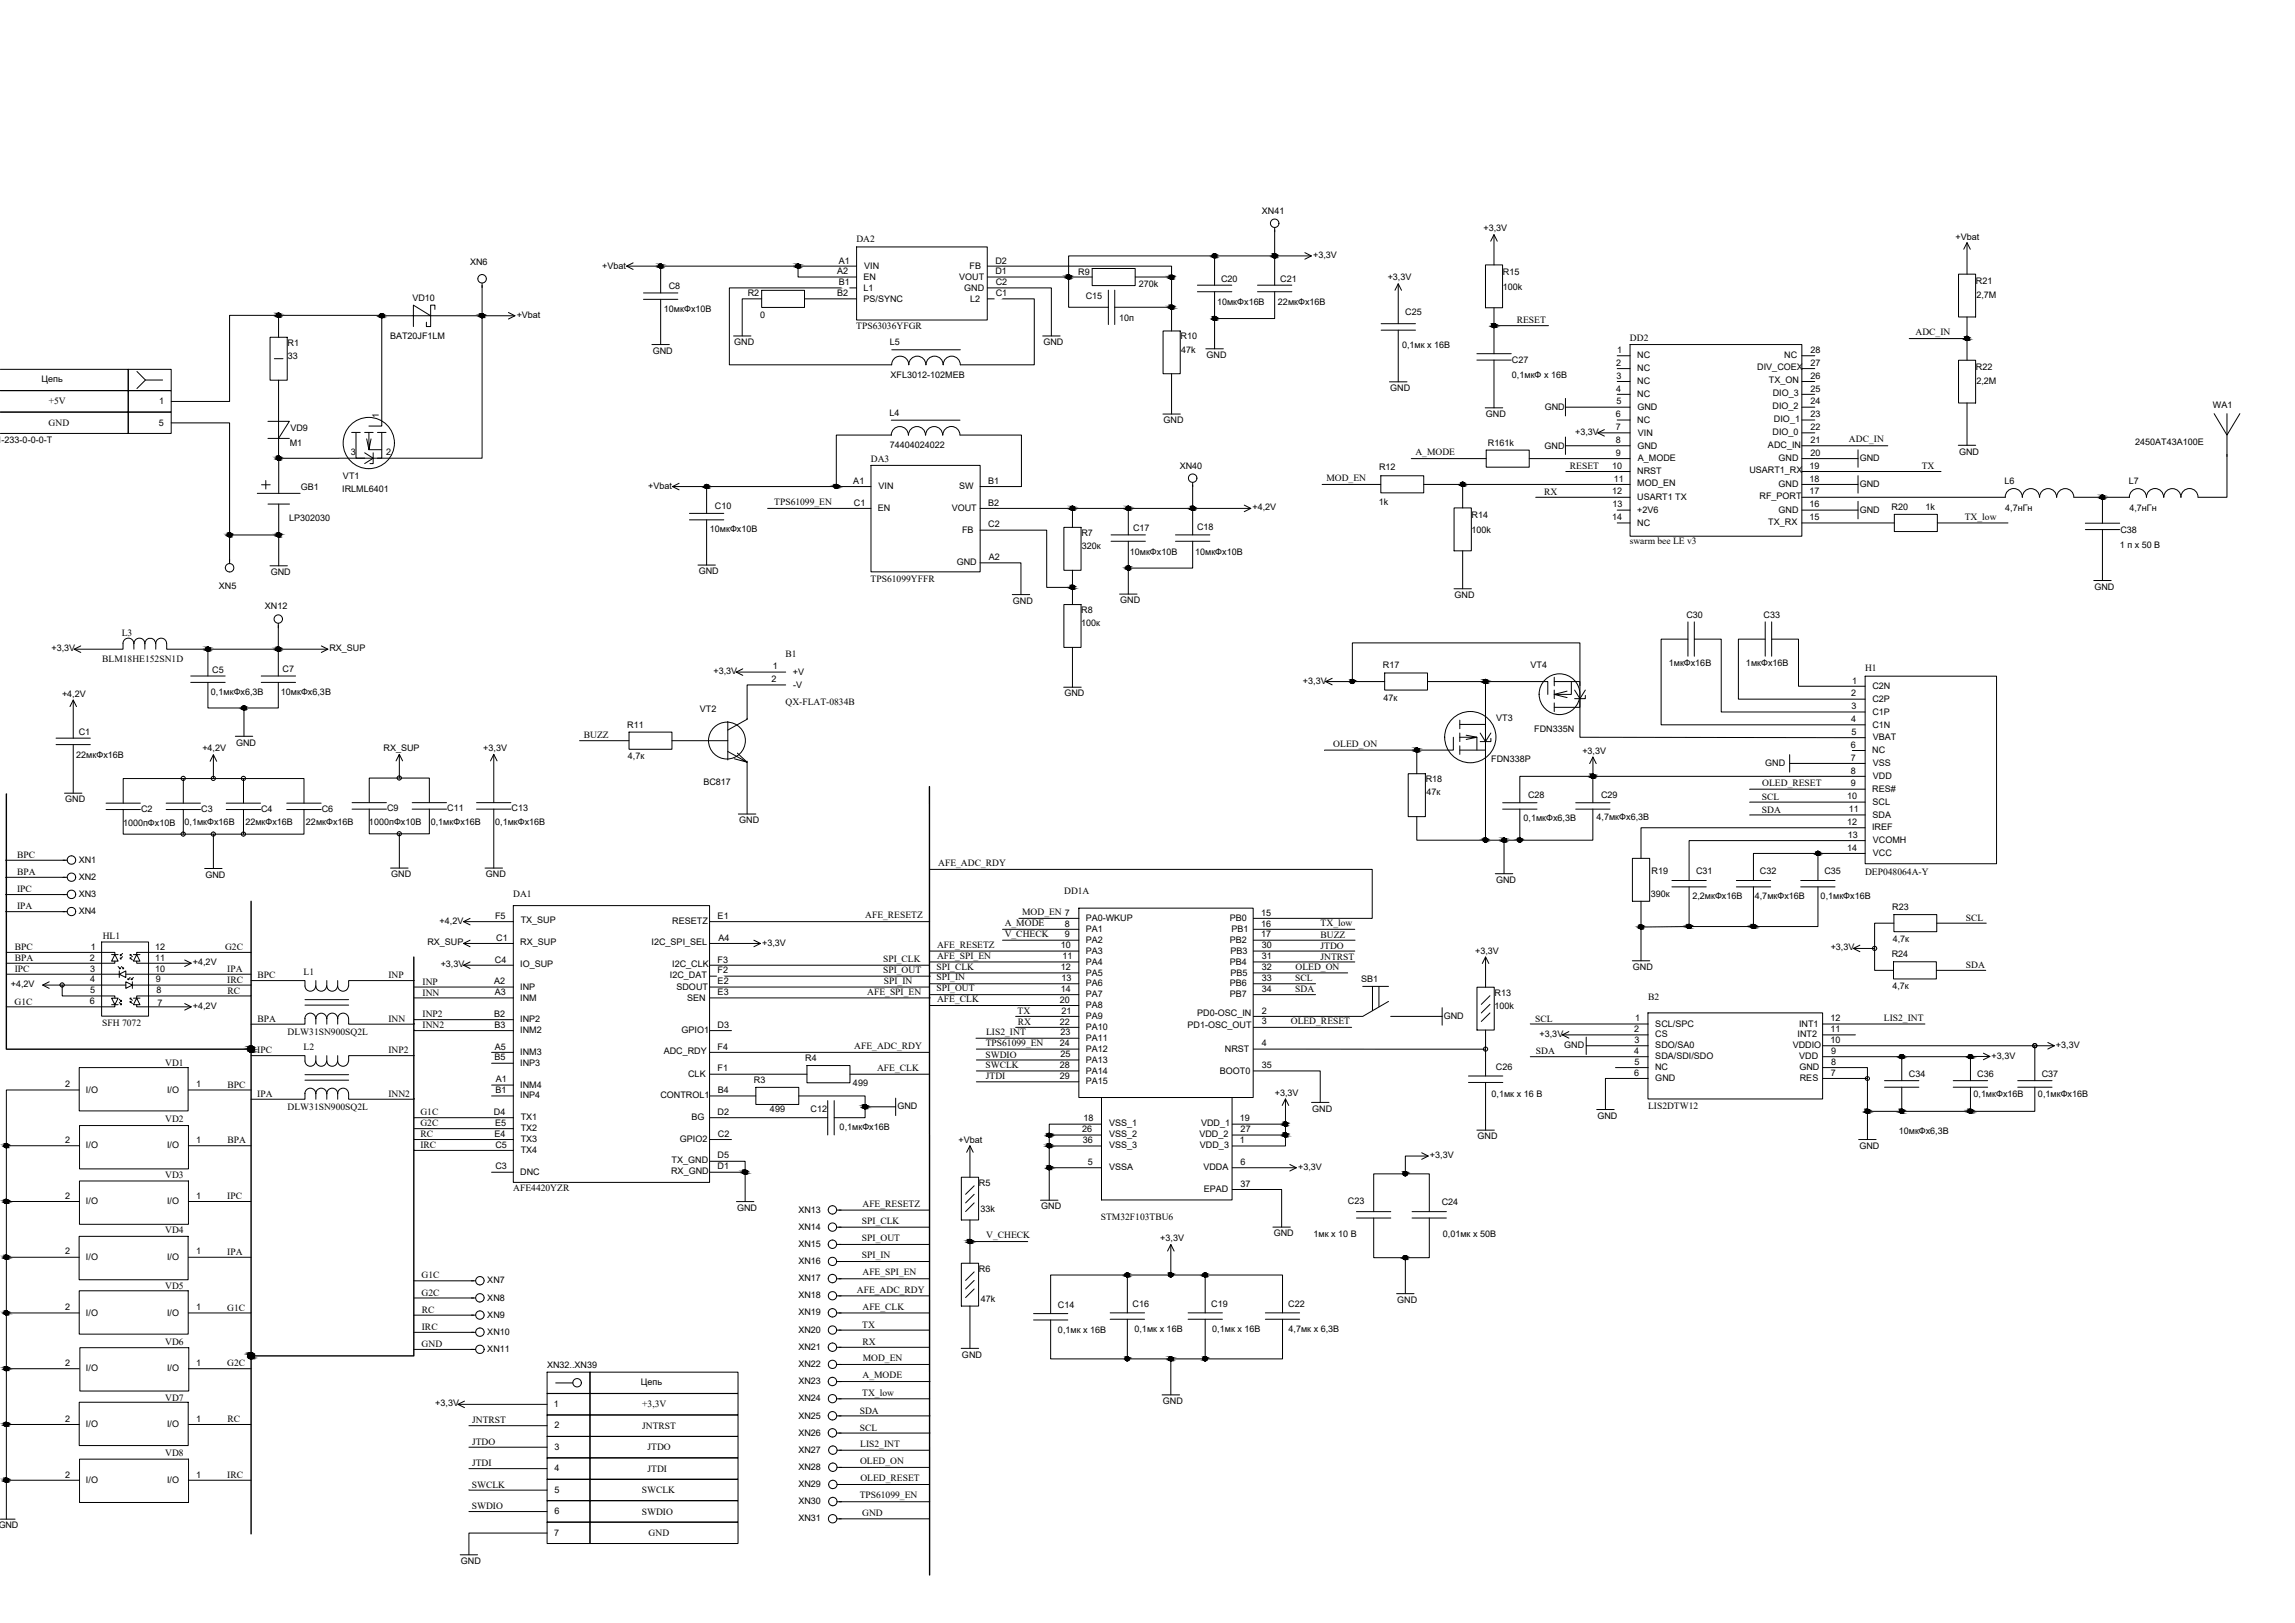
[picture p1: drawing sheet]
<svg xmlns="http://www.w3.org/2000/svg" width="594mm" height="420mm" viewBox="0 0 594 420" stroke-linecap="round" stroke-linejoin="round" font-family="sans-serif">
<defs><g id="words">
<g font-size="2.5">
<text x="221.7" y="62.7">DA2</text>
<text x="392.6" y="83.7">RESET</text>
<text x="221.7" y="85.2">TPS63036YFGR</text>
<text x="421.9" y="88.2">DD2</text>
<text x="495.8" y="86.8">ADC_IN</text>
<text x="12.6" y="104.7">+5V</text>
<text x="12.6" y="110.3">GND</text>
<text x="225.4" y="119.7">DA3</text>
<text x="366.4" y="117.8">A_MODE</text>
<text x="478.6" y="114.5">ADC_IN</text>
<text x="343.3" y="124.5">MOD_EN</text>
<text x="406.4" y="121.4">RESET</text>
<text x="497.5" y="121.4">TX</text>
<text x="200.4" y="130.7">TPS61099_EN</text>
<text x="399.7" y="128.1">RX</text>
<text x="508.6" y="134.5">TX_low</text>
<text x="421.9" y="140.9">swarm bee LE v3</text>
<text x="225.4" y="150.7">TPS61099YFFR</text>
<text x="31.5" y="164.7">L3</text>
<text x="26.5" y="171.3">BLM18HE152SN1D</text>
<text x="203.4" y="170">B1</text>
<text x="482.8" y="173.7">H1</text>
<text x="203.3" y="182.6">QX-FLAT-0834B</text>
<text x="151.1" y="191.2">BUZZ</text>
<text x="345.1" y="193.4">OLED_ON</text>
<text x="456.2" y="203.5">OLED_RESET</text>
<text x="456.1" y="207">SCL</text>
<text x="456.1" y="210.4">SDA</text>
<text x="4.4" y="222.1">BPC</text>
<text x="4.4" y="226.5">BPA</text>
<text x="242.9" y="224.2">AFE_ADC_RDY</text>
<text x="482.8" y="226.5">DEP048064A-Y</text>
<text x="4.4" y="231">IPC</text>
<text x="132.8" y="232.3">DA1</text>
<text x="275.5" y="231.5">DD1A</text>
<text x="4.4" y="235.4">IPA</text>
<text x="224" y="237.7">AFE_RESETZ</text>
<text x="260.1" y="239.7">A_MODE</text>
<text x="264.6" y="236.9">MOD_EN 7</text>
<text x="341.9" y="239.7">TX_low</text>
<text x="508.9" y="238.4">SCL</text>
<text x="3.8" y="245.9">BPC</text>
<text x="26.6" y="243.1">HL1</text>
<text x="58.3" y="245.9">G2C</text>
<text x="242.6" y="245.3">AFE_RESETZ</text>
<text x="260.1" y="242.5">V_CHECK</text>
<text x="341.8" y="245.6">JTDO</text>
<text x="341.8" y="242.7">BUZZ</text>
<text x="3.8" y="251.5">IPC</text>
<text x="3.8" y="248.8">BPA</text>
<text x="58.8" y="251.6">IPA</text>
<text x="228.6" y="249">SPI_CLK</text>
<text x="228.6" y="251.8">SPI_OUT</text>
<text x="242.4" y="251">SPI_CLK</text>
<text x="242.6" y="248.2">AFE_SPI_EN</text>
<text x="335.4" y="251">OLED_ON</text>
<text x="341.8" y="248.4">JNTRST</text>
<text x="508.9" y="250.6">SDA</text>
<text x="58.8" y="254.4">IRC</text>
<text x="58.9" y="257.2">RC</text>
<text x="66.6" y="253.2">BPC</text>
<text x="78.6" y="252.4">L1</text>
<text x="100.5" y="253.2">INP</text>
<text x="109.4" y="254.9">INP</text>
<text x="109.4" y="257.7">INN</text>
<text x="224.5" y="257.5">AFE_SPI_EN</text>
<text x="228.8" y="254.6">SPI_IN</text>
<text x="242.4" y="253.8">SPI_IN</text>
<text x="242.4" y="256.6">SPI_OUT</text>
<text x="335.3" y="254">SCL</text>
<text x="335.3" y="256.9">SDA</text>
<text x="3.8" y="260.1">G1C</text>
<text x="109.4" y="263.3">INP2</text>
<text x="242.6" y="259.5">AFE_CLK</text>
<text x="263.4" y="262.5">TX</text>
<text x="426.6" y="258.8">B2</text>
<text x="26.5" y="265.7">SFH 7072</text>
<text x="66.6" y="264.5">BPA</text>
<text x="74.4" y="268">DLW31SN900SQ2L</text>
<text x="100.5" y="264.5">INN</text>
<text x="109.4" y="266.2">INN2</text>
<text x="255.3" y="267.9">LIS2_INT</text>
<text x="263.4" y="265.3">RX</text>
<text x="334.1" y="265.1">OLED_RESET</text>
<text x="397.4" y="264.5">SCL</text>
<text x="487.7" y="264.2">LIS2_INT</text>
<text x="66.6" y="272.7">IPC</text>
<text x="78.6" y="271.9">L2</text>
<text x="100.5" y="272.7">INP2</text>
<text x="221.1" y="271.5">AFE_ADC_RDY</text>
<text x="255.1" y="273.8">SWDIO</text>
<text x="255.2" y="270.7">TPS61099_EN</text>
<text x="397.6" y="272.9">SDA</text>
<text x="42.8" y="276">VD1</text>
<text x="58.9" y="281.5">BPC</text>
<text x="227" y="277.2">AFE_CLK</text>
<text x="255.1" y="276.6">SWCLK</text>
<text x="255.2" y="279.4">JTDI</text>
<text x="66.6" y="284">IPA</text>
<text x="74.4" y="287.4">DLW31SN900SQ2L</text>
<text x="100.5" y="283.9">INN2</text>
<text x="426.6" y="287">LIS2DTW12</text>
<text x="42.8" y="290.4">VD2</text>
<text x="108.8" y="288.7">G1C</text>
<text x="108.8" y="291.5">G2C</text>
<text x="58.9" y="296">BPA</text>
<text x="108.8" y="297.2">IRC</text>
<text x="108.9" y="294.4">RC</text>
<text x="42.8" y="304.9">VD3</text>
<text x="58.8" y="310.4">IPC</text>
<text x="132.9" y="308.4">AFE4420YZR</text>
<text x="223.1" y="316.8">SPI_CLK</text>
<text x="223.3" y="312.4">AFE_RESETZ</text>
<text x="285" y="315.7">STM32F103TBU6</text>
<text x="42.8" y="319.3">VD4</text>
<text x="223.1" y="321.3">SPI_OUT</text>
<text x="255.3" y="320.6">V_CHECK</text>
<text x="58.8" y="324.9">IPA</text>
<text x="223.1" y="325.7">SPI_IN</text>
<text x="42.8" y="333.8">VD5</text>
<text x="109.1" y="331">G1C</text>
<text x="109.1" y="335.4">G2C</text>
<text x="221.8" y="334.6">AFE_ADC_RDY</text>
<text x="223.3" y="330.2">AFE_SPI_EN</text>
<text x="58.8" y="339.3">G1C</text>
<text x="109.2" y="339.8">RC</text>
<text x="223.3" y="339">AFE_CLK</text>
<text x="109.2" y="344.3">IRC</text>
<text x="223.2" y="343.7">TX</text>
<text x="42.8" y="348.2">VD6</text>
<text x="58.8" y="353.7">G2C</text>
<text x="109.1" y="348.7">GND</text>
<text x="223.2" y="348.2">RX</text>
<text x="223.3" y="352.4">MOD_EN</text>
<text x="223.3" y="356.8">A_MODE</text>
<text x="42.8" y="362.6">VD7</text>
<text x="166.2" y="364.1">+3,3V</text>
<text x="222.6" y="365.9">SDA</text>
<text x="223.2" y="361.3">TX_low</text>
<text x="58.9" y="368.2">RC</text>
<text x="122.2" y="368.5">JNTRST</text>
<text x="166.2" y="369.9">JNTRST</text>
<text x="222.6" y="370.4">SCL</text>
<text x="42.8" y="377">VD8</text>
<text x="122.2" y="374.1">JTDO</text>
<text x="167.6" y="375.5">JTDO</text>
<text x="222.7" y="374.6">LIS2_INT</text>
<text x="58.8" y="382.6">IRC</text>
<text x="122.2" y="379.6">JTDI</text>
<text x="167.6" y="381">JTDI</text>
<text x="222.6" y="379">OLED_ON</text>
<text x="222.7" y="383.4">OLED_RESET</text>
<text x="122.1" y="385.1">SWCLK</text>
<text x="166.1" y="386.5">SWCLK</text>
<text x="222.5" y="387.9">TPS61099_EN</text>
<text x="122.1" y="390.7">SWDIO</text>
<text x="166.1" y="392.1">SWDIO</text>
<text x="223.2" y="392.6">GND</text>
<text x="167.9" y="397.6">GND</text>
</g>
<g font-size="2.3">
<text x="326.6" y="55.3">XN41</text>
<text x="384" y="59.9">+3,3V</text>
<text x="506.2" y="62.1">+Vbat</text>
<text x="121.7" y="68.6">XN6</text>
<text x="155.9" y="69.6">+Vbat</text>
<text x="216.7" y="71">A2</text>
<text x="217.1" y="68.2">A1</text>
<text x="223.7" y="69.6">VIN</text>
<text x="251" y="69.6">FB</text>
<text x="257.7" y="71">D1</text>
<text x="257.7" y="68.2">D2</text>
<text x="279.1" y="71.1">R9</text>
<text x="339.9" y="66.8">+3,3V</text>
<text x="389.1" y="71.1">R15</text>
<text x="106.8" y="77.8">VD10</text>
<text x="173.1" y="74.7">C8</text>
<text x="193.5" y="76.7">R2</text>
<text x="216.7" y="76.7">B2</text>
<text x="217.1" y="73.8">B1</text>
<text x="223.5" y="72.4">EN</text>
<text x="223.6" y="75.2">L1</text>
<text x="248.3" y="72.4">VOUT</text>
<text x="249.6" y="75.2">GND</text>
<text x="257.7" y="76.7">C1</text>
<text x="257.7" y="73.8">C2</text>
<text x="281.1" y="77.4">C15</text>
<text x="294.8" y="74.3">270k</text>
<text x="316.1" y="72.9">C20</text>
<text x="331.4" y="72.9">C21</text>
<text x="359.2" y="72.6">+3,3V</text>
<text x="389" y="75">100k</text>
<text x="511.5" y="73.5">R21</text>
<text x="511.6" y="77.3">2,7M</text>
<text x="133.7" y="82.4">+Vbat</text>
<text x="171.9" y="80.7">10мкФх10В</text>
<text x="196.8" y="82.4">0</text>
<text x="223.5" y="78.1">PS/SYNC</text>
<text x="251.2" y="78.1">L2</text>
<text x="289.7" y="83.1">10п</text>
<text x="315.1" y="78.9">10мкФх16В</text>
<text x="330.8" y="78.9">22мкФх16В</text>
<text x="363.8" y="81.5">C25</text>
<text x="74.4" y="89.5">R1</text>
<text x="101" y="87.7">BAT20JF1LM</text>
<text x="190.1" y="89.3">GND</text>
<text x="230.4" y="89.4">L5</text>
<text x="270.1" y="89.3">GND</text>
<text x="305.6" y="87.9">R10</text>
<text x="74.5" y="92.9">33</text>
<text x="169" y="91.6">GND</text>
<text x="305.8" y="91.3">47k</text>
<text x="312.3" y="92.7">GND</text>
<text x="362.9" y="90.1">0,1мк х 16В</text>
<text x="391.4" y="94.1">C27</text>
<text x="418.3" y="94.7">2</text>
<text x="418.6" y="91.4">1</text>
<text x="423.8" y="92.8">NC</text>
<text x="454.9" y="95.9">DIV_COEX</text>
<text x="461.8" y="92.8">NC</text>
<text x="468.6" y="94.7">27</text>
<text x="468.6" y="91.4">28</text>
<text x="511.5" y="95.8">R22</text>
<text x="10.8" y="99">Цепь</text>
<text x="230.5" y="97.8">XFL3012-102MEB</text>
<text x="359.9" y="101.2">GND</text>
<text x="391.4" y="97.9">0,1мкФ х 16В</text>
<text x="418.4" y="101.4">4</text>
<text x="418.5" y="98">3</text>
<text x="423.8" y="96.1">NC</text>
<text x="423.8" y="99.5">NC</text>
<text x="457.9" y="99.2">TX_ON</text>
<text x="468.6" y="101.4">25</text>
<text x="468.6" y="98">26</text>
<text x="511.6" y="99.5">2,2M</text>
<text x="41.2" y="104.6">1</text>
<text x="230.3" y="107.6">L4</text>
<text x="384.6" y="107.9">GND</text>
<text x="399.9" y="106.1">GND</text>
<text x="418.3" y="108">6</text>
<text x="418.5" y="104.7">5</text>
<text x="423.8" y="102.8">NC</text>
<text x="423.9" y="106.1">GND</text>
<text x="458.8" y="105.9">DIO_2</text>
<text x="458.9" y="102.6">DIO_3</text>
<text x="468.6" y="108">23</text>
<text x="468.6" y="104.7">24</text>
<text x="572.8" y="105.7">WA1</text>
<text x="41.1" y="110.2">5</text>
<text x="75.2" y="111.5">VD9</text>
<text x="98.1" y="108.3" transform="rotate(-90 98.1 108.3)">1</text>
<text x="301.2" y="109.6">GND</text>
<text x="407.7" y="112.6">+3,3V</text>
<text x="418.3" y="111.3">7</text>
<text x="423.8" y="109.5">NC</text>
<text x="424" y="112.8">VIN</text>
<text x="458.8" y="112.6">DIO_0</text>
<text x="459.2" y="109.2">DIO_1</text>
<text x="468.6" y="111.3">22</text>
<text x="-.9" y="114.8">1-233-0-0-0-T</text>
<text x="75" y="115.5">M1</text>
<text x="90.8" y="117.9">3</text>
<text x="99.9" y="117.9">2</text>
<text x="230.3" y="116">74404024022</text>
<text x="385.1" y="115.3">R161k</text>
<text x="399.8" y="116.1">GND</text>
<text x="418.3" y="114.7">8</text>
<text x="418.3" y="118">9</text>
<text x="423.9" y="116.1">GND</text>
<text x="424" y="119.2">A_MODE</text>
<text x="457.7" y="115.9">ADC_IN</text>
<text x="460.4" y="119.4">GND</text>
<text x="468.6" y="118">20</text>
<text x="468.6" y="114.7">21</text>
<text x="481.4" y="119.4">GND</text>
<text x="507.1" y="117.7">GND</text>
<text x="552.7" y="115.3">2450AT43A100E</text>
<text x="88.8" y="124">VT1</text>
<text x="220.9" y="125.3">A1</text>
<text x="255.8" y="125.3">B1</text>
<text x="305.4" y="121.3">XN40</text>
<text x="357" y="121.7">R12</text>
<text x="417.3" y="121.3">10</text>
<text x="417.7" y="124.7">11</text>
<text x="423.8" y="122.8">NRST</text>
<text x="423.8" y="125.9">MOD_EN</text>
<text x="452.8" y="122.6">USART1_RX</text>
<text x="468.4" y="124.7">18</text>
<text x="468.4" y="121.3">19</text>
<text x="518.9" y="125.3">L6</text>
<text x="551" y="125.3">L7</text>
<text x="77.9" y="126.9">GB1</text>
<text x="88.6" y="127.3">IRLML6401</text>
<text x="167.8" y="126.6">+Vbat</text>
<text x="185.1" y="131.8">C10</text>
<text x="221.1" y="130.9">C1</text>
<text x="227.4" y="126.6">VIN</text>
<text x="248.3" y="126.6">SW</text>
<text x="255.8" y="130.9">B2</text>
<text x="356.9" y="130.7">1k</text>
<text x="417.3" y="128">12</text>
<text x="417.4" y="131.3">13</text>
<text x="423.8" y="129.4">USART1 TX</text>
<text x="455.5" y="129.2">RF_PORT</text>
<text x="460.4" y="126.1">GND</text>
<text x="468.4" y="131.3">16</text>
<text x="468.4" y="128">17</text>
<text x="481.4" y="126.1">GND</text>
<text x="74.8" y="134.9">LP302030</text>
<text x="183.8" y="137.8">10мкФх10В</text>
<text x="227.3" y="132.3">EN</text>
<text x="246.4" y="132.3">VOUT</text>
<text x="249" y="137.9">FB</text>
<text x="255.8" y="136.5">C2</text>
<text x="293.3" y="137.4">C17</text>
<text x="309.9" y="137.3">C18</text>
<text x="324.2" y="132.1">+4,2V</text>
<text x="380.9" y="138">100k</text>
<text x="381" y="134">R14</text>
<text x="417.3" y="134.7">14</text>
<text x="423.8" y="136.1">NC</text>
<text x="423.8" y="132.8">+2V6</text>
<text x="457.7" y="135.9">TX_RX</text>
<text x="460.4" y="132.8">GND</text>
<text x="468.4" y="134.7">15</text>
<text x="481.4" y="132.8">GND</text>
<text x="489.7" y="132">R20</text>
<text x="498.4" y="132">1k</text>
<text x="519.1" y="132.2">4,7нГн</text>
<text x="548.9" y="137.9">C38</text>
<text x="551.2" y="132.2">4,7нГн</text>
<text x="279.9" y="138.8">R7</text>
<text x="280" y="142.1">320к</text>
<text x="292.5" y="143.6">10мкФх10В</text>
<text x="309.4" y="143.6">10мкФх10В</text>
<text x="548.7" y="141.9">1 п х 50 В</text>
<text x="70.1" y="148.9">GND</text>
<text x="180.9" y="148.7">GND</text>
<text x="247.7" y="146.4">GND</text>
<text x="256" y="145">A2</text>
<text x="56.7" y="152.4">XN5</text>
<text x="376.5" y="154.8">GND</text>
<text x="542.2" y="152.7">GND</text>
<text x="68.6" y="157.5">XN12</text>
<text x="262.2" y="156.3">GND</text>
<text x="279.9" y="158.8">R8</text>
<text x="290" y="156.2">GND</text>
<text x="436.5" y="159.9">C30</text>
<text x="456.5" y="159.9">C33</text>
<text x="279.8" y="162.1">100к</text>
<text x="13.3" y="168.6">+3,3V</text>
<text x="73.1" y="174">C7</text>
<text x="85.3" y="168.6">RX_SUP</text>
<text x="200" y="173.3">1</text>
<text x="358" y="173.1">R17</text>
<text x="396.2" y="173">VT4</text>
<text x="432" y="172.4">1мкФх16В</text>
<text x="452" y="172.4">1мкФх16В</text>
<text x="54.6" y="179.8">0,1мкФх6,3В</text>
<text x="54.9" y="174.1">C5</text>
<text x="72.7" y="179.8">10мкФх6,3В</text>
<text x="184.7" y="174.5">+3,3V</text>
<text x="199.7" y="176.6">2</text>
<text x="205.3" y="174.7">+V</text>
<text x="205.3" y="178">-V</text>
<text x="337.3" y="177">+3,3V</text>
<text x="479.4" y="177">1</text>
<text x="484.7" y="178.4">C2N</text>
<text x="16.1" y="180.4">+4,2V</text>
<text x="181.2" y="184.3">VT2</text>
<text x="275.5" y="180.3">GND</text>
<text x="358.1" y="181.5">47к</text>
<text x="479.2" y="180.3">2</text>
<text x="479.3" y="183.6">3</text>
<text x="484.7" y="181.7">C2P</text>
<text x="484.7" y="185">C1P</text>
<text x="20.4" y="190.2">C1</text>
<text x="162.4" y="188.4">R11</text>
<text x="387.3" y="186.7">VT3</text>
<text x="397.2" y="189.6">FDN335N</text>
<text x="479.2" y="186.9">4</text>
<text x="479.3" y="190.3">5</text>
<text x="484.7" y="188.3">C1N</text>
<text x="484.8" y="191.7">VBAT</text>
<text x="19.7" y="196.2">22мкФх16В</text>
<text x="52.4" y="194.5">+4,2V</text>
<text x="61.1" y="193">GND</text>
<text x="99.3" y="194.4">RX_SUP</text>
<text x="125.1" y="194.4">+3,3V</text>
<text x="162.5" y="196.6">4,7к</text>
<text x="386" y="197.4">FDN338P</text>
<text x="409.6" y="195.1">+3,3V</text>
<text x="479.1" y="196.9">7</text>
<text x="479.1" y="193.6">6</text>
<text x="484.6" y="195">NC</text>
<text x="182.1" y="203.1">BC817</text>
<text x="369.1" y="202.5">R18</text>
<text x="456.9" y="198.3">GND</text>
<text x="479.1" y="200.3">8</text>
<text x="479.1" y="203.6">9</text>
<text x="484.8" y="198.3">VSS</text>
<text x="484.8" y="201.7">VDD</text>
<text x="16.9" y="207.7">GND</text>
<text x="369.2" y="205.9">47к</text>
<text x="395.6" y="206.7">C28</text>
<text x="414.5" y="206.7">C29</text>
<text x="478.1" y="206.9">10</text>
<text x="484.6" y="205">RES#</text>
<text x="484.7" y="208.3">SCL</text>
<text x="31.8" y="213.7">1000пФх10В</text>
<text x="36.5" y="210.2">C2</text>
<text x="47.8" y="213.6">0,1мкФх16В</text>
<text x="52.1" y="210.2">C3</text>
<text x="63.5" y="213.6">22мкФх16В</text>
<text x="67.6" y="210.2">C4</text>
<text x="79.2" y="213.6">22мкФх16В</text>
<text x="83.3" y="210.2">C6</text>
<text x="95.5" y="213.6">1000пФх10В</text>
<text x="100.2" y="210.1">C9</text>
<text x="111.5" y="213.5">0,1мкФх16В</text>
<text x="115.8" y="210.1">C11</text>
<text x="128.2" y="213.5">0,1мкФх16В</text>
<text x="132.4" y="210.1">C13</text>
<text x="191.3" y="213.1">GND</text>
<text x="394.4" y="212.4">0,1мкФх6,3В</text>
<text x="413.3" y="212.3">4,7мкФх6,3В</text>
<text x="478.1" y="213.6">12</text>
<text x="478.6" y="210.3">11</text>
<text x="484.6" y="215">IREF</text>
<text x="484.7" y="211.7">SDA</text>
<text x="478.1" y="220.3">14</text>
<text x="478.3" y="216.9">13</text>
<text x="484.8" y="218.3">VCOMH</text>
<text x="484.8" y="221.7">VCC</text>
<text x="20.4" y="223.4">XN1</text>
<text x="20.4" y="227.8">XN2</text>
<text x="53.2" y="227.2">GND</text>
<text x="101.3" y="227.1">GND</text>
<text x="125.8" y="227.1">GND</text>
<text x="427.5" y="226.4">R19</text>
<text x="439" y="226.4">C31</text>
<text x="455.6" y="226.4">C32</text>
<text x="472.3" y="226.4">C35</text>
<text x="20.4" y="232.2">XN3</text>
<text x="387.3" y="228.6">GND</text>
<text x="427.3" y="232.1">390к</text>
<text x="438.1" y="232.6">2,2мкФх16В</text>
<text x="454.2" y="232.6">4,7мкФх16В</text>
<text x="471.3" y="232.6">0,1мкФх16В</text>
<text x="20.4" y="236.7">XN4</text>
<text x="113.8" y="239.1">+4,2V</text>
<text x="128.2" y="237.9">F5</text>
<text x="134.8" y="239.1">TX_SUP</text>
<text x="174" y="239.3">RESETZ</text>
<text x="185.8" y="237.9">E1</text>
<text x="275.6" y="239.9">8</text>
<text x="281" y="238.4">PA0-WKUP</text>
<text x="318.4" y="238.4">PB0</text>
<text x="326.4" y="237">15</text>
<text x="326.4" y="239.9">16</text>
<text x="489.8" y="235.6">R23</text>
<text x="23.5" y="245.9">1</text>
<text x="40.2" y="245.9">12</text>
<text x="110.6" y="244.7">RX_SUP</text>
<text x="128.5" y="243.5">C1</text>
<text x="134.7" y="244.7">RX_SUP</text>
<text x="168.7" y="244.7">I2C_SPI_SEL</text>
<text x="186" y="243.5">A4</text>
<text x="197.3" y="244.8">+3,3V</text>
<text x="274.6" y="245.5">10</text>
<text x="275.6" y="242.7">9</text>
<text x="281" y="241.3">PA1</text>
<text x="281" y="244.1">PA2</text>
<text x="318.4" y="244.1">PB2</text>
<text x="318.8" y="241.3">PB1</text>
<text x="326.4" y="242.7">17</text>
<text x="326.6" y="245.5">30</text>
<text x="490" y="243.9">4,7к</text>
<text x="23.3" y="248.7">2</text>
<text x="23.4" y="251.5">3</text>
<text x="40.2" y="251.5">10</text>
<text x="40.2" y="248.7">11</text>
<text x="49.9" y="249.9">+4,2V</text>
<text x="114.1" y="250.4">+3,3V</text>
<text x="128.1" y="249.2">C4</text>
<text x="134.7" y="250.4">IO_SUP</text>
<text x="174" y="250.4">I2C_CLK</text>
<text x="185.8" y="252">F2</text>
<text x="185.8" y="249.2">F3</text>
<text x="274.6" y="251.2">12</text>
<text x="275" y="248.3">11</text>
<text x="281" y="246.9">PA3</text>
<text x="281" y="249.7">PA4</text>
<text x="318.4" y="249.7">PB4</text>
<text x="318.5" y="246.9">PB3</text>
<text x="326.6" y="248.3">31</text>
<text x="326.6" y="251.1">32</text>
<text x="381.8" y="246.9">+3,3V</text>
<text x="422.7" y="251.1">GND</text>
<text x="473.9" y="246.1">+3,3V</text>
<text x="489.7" y="247.9">R24</text>
<text x="2.8" y="255.6">+4,2V</text>
<text x="23.3" y="254.3">4</text>
<text x="23.4" y="257.1">5</text>
<text x="40.4" y="254.2">9</text>
<text x="40.5" y="257.2">8</text>
<text x="127.9" y="254.8">A2</text>
<text x="128.1" y="257.6">A3</text>
<text x="134.7" y="256.2">INP</text>
<text x="173.4" y="253.2">I2C_DAT</text>
<text x="175.1" y="256.2">SDOUT</text>
<text x="185.8" y="254.8">E2</text>
<text x="185.8" y="257.6">E3</text>
<text x="274.6" y="256.8">14</text>
<text x="274.8" y="253.9">13</text>
<text x="281" y="252.5">PA5</text>
<text x="281" y="255.4">PA6</text>
<text x="318.4" y="255.4">PB6</text>
<text x="318.5" y="252.5">PB5</text>
<text x="326.6" y="253.9">33</text>
<text x="326.6" y="256.8">34</text>
<text x="352.4" y="254.2">SB1</text>
<text x="386.9" y="257.8">R13</text>
<text x="489.9" y="256">4,7к</text>
<text x="23.2" y="259.9">6</text>
<text x="40.7" y="260.4">7</text>
<text x="49.9" y="261.2">+4,2V</text>
<text x="127.9" y="263.2">B2</text>
<text x="134.7" y="259">INM</text>
<text x="177.9" y="259">SEN</text>
<text x="274.3" y="259.6">20</text>
<text x="274.8" y="262.4">21</text>
<text x="281" y="258.2">PA7</text>
<text x="281" y="261">PA8</text>
<text x="281" y="263.8">PA9</text>
<text x="309.9" y="263.1">PD0-OSC_IN</text>
<text x="318.4" y="258.2">PB7</text>
<text x="326.6" y="262.4">2</text>
<text x="373.7" y="263.8">GND</text>
<text x="386.8" y="261.2">100k</text>
<text x="128" y="266.1">B3</text>
<text x="134.7" y="264.7">INP2</text>
<text x="134.7" y="267.5">INM2</text>
<text x="176.4" y="267.5">GPIO1</text>
<text x="185.8" y="266.1">D3</text>
<text x="274.3" y="265.2">22</text>
<text x="274.5" y="268.1">23</text>
<text x="281" y="266.6">PA10</text>
<text x="281" y="269.5">PA11</text>
<text x="307.4" y="266">PD1-OSC_OUT</text>
<text x="326.6" y="265.2">3</text>
<text x="398.5" y="268.4">+3,3V</text>
<text x="423" y="267.2">2</text>
<text x="423.3" y="264.4">1</text>
<text x="428.5" y="265.8">SCL/SPC</text>
<text x="428.5" y="268.6">CS</text>
<text x="465.3" y="268.6">INT2</text>
<text x="465.7" y="265.8">INT1</text>
<text x="473.8" y="267.2">11</text>
<text x="473.8" y="264.4">12</text>
<text x="128" y="274.5">B5</text>
<text x="128.1" y="271.7">A5</text>
<text x="134.7" y="273.1">INM3</text>
<text x="134.7" y="275.9">INP3</text>
<text x="171.8" y="272.9">ADC_RDY</text>
<text x="185.8" y="271.7">F4</text>
<text x="208.5" y="274.7">R4</text>
<text x="274.3" y="270.9">24</text>
<text x="274.5" y="273.7">25</text>
<text x="281" y="272.3">PA12</text>
<text x="281" y="275.1">PA13</text>
<text x="317.1" y="272.3">NRST</text>
<text x="326.7" y="270.9">4</text>
<text x="404.9" y="271.4">GND</text>
<text x="423.1" y="272.8">4</text>
<text x="423.1" y="270">3</text>
<text x="423.1" y="275.6">5</text>
<text x="428.5" y="271.4">SDO/SA0</text>
<text x="428.5" y="274.3">SDA/SDI/SDO</text>
<text x="464.1" y="271.4">VDDIO</text>
<text x="465.8" y="274.3">VDD</text>
<text x="473.8" y="270">10</text>
<text x="474" y="275.6">8</text>
<text x="474" y="272.8">9</text>
<text x="515.5" y="274">+3,3V</text>
<text x="532.2" y="271.3">+3,3V</text>
<text x="16.9" y="281.5">2</text>
<text x="50.8" y="281.5">1</text>
<text x="128.3" y="280.2">A1</text>
<text x="134.7" y="281.6">INM4</text>
<text x="178.1" y="278.8">CLK</text>
<text x="185.8" y="277.4">F1</text>
<text x="195.2" y="280.3">R3</text>
<text x="220.8" y="281.2">499</text>
<text x="274.3" y="276.5">28</text>
<text x="274.3" y="279.4">29</text>
<text x="281" y="277.9">PA14</text>
<text x="281" y="280.7">PA15</text>
<text x="315.8" y="277.9">BOOT0</text>
<text x="326.6" y="276.5">35</text>
<text x="387.2" y="277">C26</text>
<text x="423" y="278.5">6</text>
<text x="428.4" y="277.1">NC</text>
<text x="428.5" y="279.9">GND</text>
<text x="465.8" y="277.1">GND</text>
<text x="465.9" y="279.9">RES</text>
<text x="474" y="278.5">7</text>
<text x="494.1" y="278.7">C34</text>
<text x="511.8" y="278.7">C36</text>
<text x="528.5" y="278.7">C37</text>
<text x="22.3" y="282.9">I/O</text>
<text x="43.3" y="282.9">I/O</text>
<text x="128.3" y="283">B1</text>
<text x="134.7" y="284.4">INP4</text>
<text x="171" y="284.4">CONTROL1</text>
<text x="185.8" y="283">B4</text>
<text x="199.3" y="287.8">499</text>
<text x="209.8" y="288">C12</text>
<text x="232.3" y="287.2">GND</text>
<text x="330" y="283.6">+3,3V</text>
<text x="339.7" y="287.8">GND</text>
<text x="386.1" y="283.9">0,1мк х 16 В</text>
<text x="510.9" y="283.9">0,1мкФх16В</text>
<text x="527.6" y="283.9">0,1мкФх16В</text>
<text x="127.9" y="288.6">D4</text>
<text x="128.2" y="291.4">E5</text>
<text x="134.8" y="290">TX1</text>
<text x="134.8" y="292.9">TX2</text>
<text x="179" y="290">BG</text>
<text x="185.8" y="288.7">D2</text>
<text x="217.4" y="292.6">0,1мкФх16В</text>
<text x="280.2" y="293.1">26</text>
<text x="280.4" y="290.3">18</text>
<text x="287.1" y="291.5">VSS_1</text>
<text x="310.9" y="291.5">VDD_1</text>
<text x="321" y="290.3">19</text>
<text x="321.2" y="293.1">27</text>
<text x="413.5" y="289.6">GND</text>
<text x="491.5" y="293.5">10мкФх6,3В</text>
<text x="16.9" y="295.9">2</text>
<text x="22.3" y="297.3">I/O</text>
<text x="43.3" y="297.3">I/O</text>
<text x="50.8" y="295.9">1</text>
<text x="128" y="294.3">E4</text>
<text x="128.2" y="297.1">C5</text>
<text x="134.8" y="298.5">TX4</text>
<text x="134.8" y="295.7">TX3</text>
<text x="176" y="295.7">GPIO2</text>
<text x="185.8" y="299.9">D5</text>
<text x="185.8" y="294.3">C2</text>
<text x="248.1" y="295.9">+Vbat</text>
<text x="280.3" y="295.9">36</text>
<text x="287.1" y="294.3">VSS_2</text>
<text x="287.1" y="297.1">VSS_3</text>
<text x="310.5" y="294.3">VDD_2</text>
<text x="310.6" y="297.1">VDD_3</text>
<text x="321" y="295.9">1</text>
<text x="370.2" y="299.8">+3,3V</text>
<text x="382.5" y="295">GND</text>
<text x="481.3" y="297.4">GND</text>
<text x="128.2" y="302.7">C3</text>
<text x="134.7" y="304.1">DNC</text>
<text x="173.7" y="303.9">RX_GND</text>
<text x="173.9" y="301.1">TX_GND</text>
<text x="185.8" y="302.7">D1</text>
<text x="281.6" y="301.6">5</text>
<text x="287.1" y="303">VSSA</text>
<text x="311.5" y="303">VDDA</text>
<text x="321.1" y="301.6">6</text>
<text x="336" y="302.8">+3,3V</text>
<text x="16.9" y="310.3">2</text>
<text x="22.3" y="311.7">I/O</text>
<text x="43.3" y="311.7">I/O</text>
<text x="50.8" y="310.3">1</text>
<text x="253.4" y="307">R5</text>
<text x="311.6" y="308.7">EPAD</text>
<text x="321.1" y="307.2">37</text>
<text x="348.9" y="311.6">C23</text>
<text x="373.2" y="311.8">C24</text>
<text x="190.8" y="313.5">GND</text>
<text x="206.7" y="313.9">XN13</text>
<text x="253.8" y="313.8">33k</text>
<text x="269.5" y="313.1">GND</text>
<text x="206.7" y="318.4">XN14</text>
<text x="206.7" y="322.8">XN15</text>
<text x="300.3" y="321.3">+3,3V</text>
<text x="329.7" y="320">GND</text>
<text x="340" y="320.3">1мк х 10 В</text>
<text x="373.5" y="320.2">0,01мк х 50В</text>
<text x="16.9" y="324.8">2</text>
<text x="22.3" y="326.2">I/O</text>
<text x="43.3" y="326.2">I/O</text>
<text x="50.8" y="324.8">1</text>
<text x="206.7" y="327.2">XN16</text>
<text x="253.4" y="329.3">R6</text>
<text x="126.1" y="332.3">XN7</text>
<text x="206.7" y="331.7">XN17</text>
<text x="16.9" y="339.2">2</text>
<text x="22.3" y="340.6">I/O</text>
<text x="43.3" y="340.6">I/O</text>
<text x="50.8" y="339.2">1</text>
<text x="126.1" y="336.7">XN8</text>
<text x="126.1" y="341.1">XN9</text>
<text x="206.7" y="336.1">XN18</text>
<text x="206.7" y="340.6">XN19</text>
<text x="253.9" y="336.9">47k</text>
<text x="273.8" y="338.6">C14</text>
<text x="293.2" y="338.4">C16</text>
<text x="313.6" y="338.4">C19</text>
<text x="333.5" y="338.4">C22</text>
<text x="361.7" y="337.3">GND</text>
<text x="126.1" y="345.6">XN10</text>
<text x="206.7" y="345">XN20</text>
<text x="273.9" y="345.1">0,1мк х 16В</text>
<text x="293.7" y="344.9">0,1мк х 16В</text>
<text x="313.8" y="344.9">0,1мк х 16В</text>
<text x="333.5" y="344.9">4,7мк х 6,3В</text>
<text x="16.9" y="353.6">2</text>
<text x="50.8" y="353.6">1</text>
<text x="126.1" y="350">XN11</text>
<text x="206.7" y="349.5">XN21</text>
<text x="206.7" y="353.9">XN22</text>
<text x="249" y="351.5">GND</text>
<text x="22.3" y="355">I/O</text>
<text x="43.3" y="355">I/O</text>
<text x="141.6" y="354.2">XN32..XN39</text>
<text x="165.9" y="358.6">Цепь</text>
<text x="206.7" y="358.4">XN23</text>
<text x="112.7" y="364.1">+3,3V</text>
<text x="143.3" y="364.3">1</text>
<text x="206.7" y="362.8">XN24</text>
<text x="301" y="363.5">GND</text>
<text x="16.9" y="368.1">2</text>
<text x="22.3" y="369.5">I/O</text>
<text x="43.3" y="369.5">I/O</text>
<text x="50.8" y="368.1">1</text>
<text x="143.5" y="369.8">2</text>
<text x="206.7" y="367.2">XN25</text>
<text x="206.7" y="371.6">XN26</text>
<text x="143.5" y="375.3">3</text>
<text x="206.7" y="376.1">XN27</text>
<text x="16.9" y="382.5">2</text>
<text x="22.3" y="383.9">I/O</text>
<text x="43.3" y="383.9">I/O</text>
<text x="50.8" y="382.5">1</text>
<text x="143.6" y="380.9">4</text>
<text x="206.7" y="380.5">XN28</text>
<text x="143.5" y="386.4">5</text>
<text x="206.7" y="385">XN29</text>
<text x="206.7" y="389.4">XN30</text>
<text x="-.4" y="395.7">GND</text>
<text x="143.5" y="392">6</text>
<text x="206.7" y="393.9">XN31</text>
<text x="143.5" y="397.5">7</text>
<text x="119.3" y="404.9">GND</text>
</g>
</g></defs>
<g fill="#fff" stroke="#fff" stroke-width=".26">
<path d="M131.2 280.3l1.7 .6-1.7 .6z"/>
<path d="M131.2 255l1.7 .5-1.7 .6z"/>
<path d="M131.2 257.8l1.7 .5-1.7 .6z"/>
<path d="M183.7 244.2l1.7-.5v1.1z"/>
<path d="M131.2 271.9l1.7 .5-1.7 .6z"/>
<path d="M131.2 283.1l1.7 .6-1.7 .6z"/>
<path d="M131.2 263.4l1.7 .6-1.7 .5z"/>
<path d="M131.2 266.2l1.7 .6-1.7 .6z"/>
<path d="M183.7 283.7l1.7-.6v1.2z"/>
<path d="M131.2 274.7l1.7 .6-1.7 .5z"/>
<path d="M131.2 297.8l1.7-.5v1.1z"/>
<path d="M183.7 288.8l1.7 .5-1.7 .6z"/>
<path d="M183.7 266.8l1.7-.6v1.2z"/>
<path d="M131.2 289.3l1.7-.5v1.1z"/>
<path d="M183.7 238.6l1.7-.6v1.2z"/>
<path d="M183.7 255l1.7 .5-1.7 .6z"/>
<path d="M183.7 258.3l1.7-.5v1.1z"/>
<path d="M131.2 295l1.7-.6v1.2z"/>
<path d="M131.2 292.2l1.7-.6v1.1z"/>
<path d="M183.7 278.1l1.7-.6v1.1z"/>
<path d="M183.7 252.7l1.7-.6v1.2z"/>
<path d="M185.7 252.1l1.7 .6-1.7 .6z"/>
<path d="M183.7 249.9l1.7-.6v1.1z"/>
<path d="M183.7 271.9l1.7 .5-1.7 .6z"/>
<path d="M277.6 237.2l1.7 .5-1.7 .6z"/>
<path d="M277.6 240l1.7 .6-1.7 .5z"/>
<path d="M277.6 242.8l1.7 .6-1.7 .6z"/>
<path d="M277.6 245.6l1.7 .6-1.7 .6z"/>
<path d="M277.6 248.5l1.7 .5-1.7 .6z"/>
<path d="M277.6 251.3l1.7 .6-1.7 .5z"/>
<path d="M277.6 254.1l1.7 .6-1.7 .5z"/>
<path d="M277.6 256.9l1.7 .6-1.7 .6z"/>
<path d="M277.6 259.8l1.7 .5-1.7 .6z"/>
<path d="M277.6 262.6l1.7 .5-1.7 .6z"/>
<path d="M277.6 265.4l1.7 .6-1.7 .5z"/>
<path d="M277.6 268.2l1.7 .6-1.7 .5z"/>
<path d="M277.6 271l1.7 .6-1.7 .6z"/>
<path d="M277.6 273.9l1.7 .5-1.7 .6z"/>
<path d="M277.6 276.7l1.7 .5-1.7 .6z"/>
<path d="M277.6 279.5l1.7 .6-1.7 .5z"/>
<path d="M324.5 237.7l1.7-.5v1.1z"/>
<path d="M324.5 240.6l1.7-.6v1.1z"/>
<path d="M324.5 243.4l1.7-.6v1.2z"/>
<path d="M324.5 246.2l1.7-.6v1.2z"/>
<path d="M324.5 249l1.7-.5v1.1z"/>
<path d="M324.5 251.9l1.7-.6v1.1z"/>
<path d="M324.5 254.7l1.7-.6v1.1z"/>
<path d="M324.5 257.5l1.7-.6v1.2z"/>
<path d="M324.5 263.1l1.7-.5v1.1z"/>
<path d="M324.5 266l1.7-.6v1.1z"/>
<path d="M324.5 271.6l1.7-.6v1.2z"/>
<path d="M324.5 277.2l1.7-.5v1.1z"/>
<path d="M223.8 131l1.7 .6-1.7 .6z"/>
<path d="M253.7 137.2l1.7-.5v1.1z"/>
<path d="M220 74l1.7 .5-1.7 .6z"/>
<path d="M218.1 74.5l1.6-.5v1.1z"/>
<path d="M255.6 77.4l1.7-.6v1.1z"/>
<path d="M257.6 76.8l1.7 .6-1.7 .5z"/>
<path d="M255.6 71.1l1.7 .6-1.7 .6z"/>
<path d="M471.8 267.9l1.7-.5v1.1z"/>
<path d="M471.8 265.1l1.7-.6v1.2z"/>
<path d="M279.3 232.1l45.1 53.5v-53.5zM279.3 232.1l45.1 53.5h-45.1z"/>
<path d="M20.5 291l28.2 11.2v-11.2zM20.5 291l28.2 11.2h-28.2z"/>
<path d="M20.5 305.4l28.2 11.2v-11.2zM20.5 305.4l28.2 11.2h-28.2z"/>
<path d="M20.5 319.8l28.2 11.3v-11.3zM20.5 319.8l28.2 11.3h-28.2z"/>
<path d="M20.5 334.2l28.2 11.3v-11.3zM20.5 334.2l28.2 11.3h-28.2z"/>
<path d="M20.5 348.7l28.2 11.2v-11.2zM20.5 348.7l28.2 11.2h-28.2z"/>
<path d="M20.5 363.1l28.2 11.3v-11.3zM20.5 363.1l28.2 11.3h-28.2z"/>
<path d="M20.5 377.6l28.2 11.2v-11.2zM20.5 377.6l28.2 11.2h-28.2z"/>
<path d="M203.4 170.7l10 9.9v-9.9zM203.4 170.7l10 9.9h-10z"/>
</g>
<g fill="none" stroke="#000" stroke-width=".26">
<path d="M330 59.5v6.8h9.5M330 58.9v1.1M124.8 73.9v44.7h-27.1M124.8 73.3v1.1M162.2 68.9h59.5M163.9 68.1l-1.7 .8 1.7 .8M166.6 77.5h8.9M166.6 75.8h8.9M171 68.9v6.9M171 77.5v11.7M197.2 77.4h-5.1v9.6M197.2 75.2h11.1v4.4h-11.1z"/>
<path d="M206.6 68.9v2.8h15.1M208.3 77.4h13.4M221.7 74.5h-32.9v19.9h42a2.2 2.2 0 0 1 2.2-2.2 2.2 2.2 0 0 1 2.2 2.2 2.21 2.21 0 0 1 2.3-2.2 2.21 2.21 0 0 1 2.2 2.2M255.6 77.4h12.1v17h-19.1a2.22 2.22 0 0 0-2.2-2.2 2.22 2.22 0 0 0-2.2 2.2M255.6 74.5h16.6v12.5M255.6 71.7h27.1M255.6 68.9h47.7v16.8M282.7 69.5h11.1v4.4h-11.1zM286.9 75.1v8.9M288.6 79.5h14.7M288.6 75.1v8.9M293.8 71.7l9.5 .1"/>
<path d="M310 75.5h8.9M310 73.8h8.9M314.4 66.3v7.5M314.4 75.5v7h15.6v-7M325.5 75.5h8.9M325.5 73.8h8.9M330 73.8v-7.5h-53.4v13.2h10.3M337.8 65.4l1.7 .9-1.7 .8M361.1 75.1l.8-1.6 .9 1.6M361.9 73.5v10.3M384.5 68.6h4.5v11.1h-4.5zM385.9 62.4l.8-1.7 .9 1.7"/>
<path d="M386.7 79.7v11.9M386.7 60.7v7.9M507 71h4.4v11.1h-4.4zM508.3 64.5l.9-1.7 .8 1.7M509.2 62.8v8.2M.1 95.6h33.1v5.5h-33.1M33.2 95.6h11.1v5.5h-11.1zM35.4 96.2l2.2 2.2h4.5M37.6 98.4l-2.2 2.2M69.9 87.3h4.5v11.1h-4.5zM71 92.9h2.3M72.1 81.6v5.7"/>
<path d="M72.1 98.4l.1 29.3M98.8 81.7l-39.4-.1v22.3h-15.1M107 84.5v-5.5l4.5 2.7h-12.7v28.6h-3.3M111.5 81.7h21.8M112.6 80.1v-1.1h-1.1v5.5h-1.1v-1.1M131.6 80.9l1.7 .8-1.7 .9M168.8 89.2h4.5M189.9 87h4.5M230.8 90.6h17.8M239.7 94.4a2.22 2.22 0 0 1 2.2-2.2 2.22 2.22 0 0 1 2.2 2.2M269.9 87h4.5M301.1 85.7h4.4v11.1h-4.4z"/>
<path d="M303.3 96.8v10.4M312.1 90.3h4.6M314.4 82.5v7.8M357.5 85.5h8.9M357.5 83.8h8.9M359.7 98.8h4.5M361.9 85.5v13.3M382.3 93.2h8.9M382.3 91.6h8.9M386.7 93.2v12.4M386.7 84.3h14.1M418.6 92.1h3.4"/>
<path d="M418.6 95.4h3.4M418.6 98.8h3.4M466.4 92.1h3.4M466.4 95.4h3.4M466.4 98.8h3.4M494.2 87.7h15M507 93.3h4.4v11h-4.4zM509.2 82.1v11.2M.1 101.2h33.1v5.5h-33.1M.1 106.7h33.1v5.5h-33.1M33.2 101.2h11.1v5.5h-11.1zM33.2 106.7h11.1v5.5h-11.1z"/>
<path d="M44.3 109.5h15.1v35.9M69.4 109.1h5.5l-2.8 4.4M69.4 113.5h5.5M91 112h2.3M92.2 112v6.6h6.6v-6.6M94.4 118.6h-22.2M94.4 117.2l2.2 1.4-2.2 1.4M94.4 112h2.2M94.9 113.6l.6 2.8h3.3M95.5 112v4.4l.5-2.8M96.6 117.2v2.8h-.8M97.7 112h2.2"/>
<path d="M230.7 112.6h-14.2v13.4M230.7 108.8h17.8M230.7 112.6h.1M235.1 112.6a2.21 2.21 0 0 0-2.2-2.2 2.21 2.21 0 0 0-2.2 2.2M235.2 112.6h.1M235.2 112.6a2.19 2.19 0 0 1 2.2-2.2 2.19 2.19 0 0 1 2.2 2.2M239.6 112.6h.1M239.6 112.6a2.19 2.19 0 0 1 2.2-2.2 2.19 2.19 0 0 1 2.2 2.2M244 112.6h.1M244.1 112.6a2.22 2.22 0 0 1 2.2-2.2 2.22 2.22 0 0 1 2.2 2.2h15.9v13.4h-10.7M301 107.2h4.5M365.3 118.7h19.4"/>
<path d="M384.5 105.6h4.5M384.7 116.5h11.2v4.4h-11.2zM395.9 118.7h26.1M405.2 105.4h16.8M405.2 115.4h16.8M405.2 103.1v4.6M405.2 113.1v4.5M413.6 112.1h8.4M415.3 111.2l-1.7 .9 1.7 .8M418.6 102.1h3.4M418.6 108.7h3.4M466.4 118.7h14.6"/>
<path d="M466.4 115.4h22.3M466.4 102.1h3.4M466.4 108.7h3.4M466.4 112.1h3.4M466.4 105.4h3.4M481 116.5v4.5M506.9 115.3h4.5M509.2 104.3v11M573.1 107.1l3.4 5.5 3.3-5.5M576.5 117.6v11.1h-7.5a2.21 2.21 0 0 0-2.2-2.2 2.21 2.21 0 0 0-2.2 2.2 2.22 2.22 0 0 0-2.3-2.2 2.22 2.22 0 0 0-2.2 2.2M576.5 107.1v11.1M59.4 138.5h12.8v8"/>
<path d="M66.6 127.7h11.1M67.7 125.5h2.2M68.8 124.4v2.2M69.4 130.5h5.5M72.2 130.5v8M95.5 121.3h.1M174.1 126h51.4M175.8 125.1l-1.7 .9 1.7 .8M178.5 134.6h8.9M178.5 132.9h8.9M182.9 126v6.9M182.9 134.6v11.7"/>
<path d="M198.7 131.6h26.8M253.7 131.6h70.1M253.7 137.2h17.2v14.9h6.7M275.4 136.5h4.4v11.1h-4.4zM277.6 131.6v4.9M287.6 138.5h8.9M292.1 131.6v6.9M304.3 138.5h8.9M308.7 125.5v13M308.7 124.9v1.1M322.1 130.8l1.7 .8-1.7 .9M342.2 125.4h15.2"/>
<path d="M357.4 123.2h11.1v4.4h-11.1zM368.5 125.4h53.5M376.4 131.5h4.5v11.1h-4.5zM378.6 125.4v6.1M397.5 128.7h24.5M405.3 122.1h16.7M418.6 132.1h3.4M418.6 135.4h3.4M466.4 135.4h24M466.4 132.1h14.6M466.4 125.4h14.6M466.4 122.1h36"/>
<path d="M481 123.1v4.6M481 129.8v4.5M490.4 133.2h11.1v4.4h-11.1zM501.5 135.4h18.3M523.5 128.7a2.2 2.2 0 0 0-2.2-2.2 2.2 2.2 0 0 0-2.2 2.2h-52.7M523.5 128.7a2.21 2.21 0 0 1 2.2-2.2 2.21 2.21 0 0 1 2.2 2.2M528 128.7a2.19 2.19 0 0 1 2.2-2.2 2.19 2.19 0 0 1 2.2 2.2 2.23 2.23 0 0 1 2.2-2.2 2.23 2.23 0 0 1 2.2 2.2M536.8 128.7h14.4M539.8 137.1h8.9M539.8 135.4h8.9M544.2 128.7v6.7M544.2 137.1v13.2"/>
<path d="M560.1 128.7a2.22 2.22 0 0 0-2.3-2.2 2.22 2.22 0 0 0-2.2 2.2 2.21 2.21 0 0 0-2.2-2.2 2.21 2.21 0 0 0-2.2 2.2M59.4 144.8v1.1M69.9 146.5h4.5M180.7 146.3h4.5M253.7 145.7h10.6v8.2M262 153.9h4.5M275.4 156.5h4.4v11.1h-4.4zM277.6 147.6v8.9M287.6 140.1h8.9M289.8 153.8h4.5M292.1 140.1v7h16.6v-7M292.1 147.1v6.7"/>
<path d="M304.3 140.1h8.9M376.4 152.4h4.5M378.6 142.6v9.8M542 150.3h4.5M19.2 168.1h12.6a2.57 2.57 0 0 1 .4-2.5 1.41 1.41 0 0 1 1.6-.3 1.41 1.41 0 0 1 .8 1.3l.1 1.5M20.9 167.2l-1.7 .9 1.7 .8M37.5 166.6a1.41 1.41 0 0 0-1.4-1.4 1.41 1.41 0 0 0-1.4 1.4M37.5 166.6v1.5M40.3 166.6a1.39 1.39 0 0 0-1.4-1.4 1.39 1.39 0 0 0-1.4 1.4M43.1 166.6a1.41 1.41 0 0 0-1.4-1.4 1.41 1.41 0 0 0-1.4 1.4v1.5M43.2 166.6v1.5h41.7M49.4 176.7h8.9"/>
<path d="M49.4 175h8.9M53.8 168.1v6.9M53.8 176.7v6.6h18.2v-6.6M67.6 176.7h8.9M67.6 175h8.9M72 161.9v13.1M72 161.4v1.1M83.2 167.2l1.7 .9-1.7 .8M190.6 174h12.8M192.3 173.1l-1.7 .9 1.7 .8M203.4 177.3h-10v8.9l-5 2.8M275.4 177.9h4.5"/>
<path d="M277.6 167.6v10.3M343.1 176.4h15.3M344.8 175.6l-1.7 .8 1.7 .9M350.1 176.4v-10h58.9v11.1M358.4 174.2h11.1v4.4h-11.1zM369.5 176.4h31.2v3.4M384.5 176.4v13.4M402.3 176.4h6.7v6.7h-6.7M402.3 175.3v2.2M402.3 178.6v2.3M405.7 178.9l-3.4 .9 3.4 .8M406.8 176.4v3.4h-4.5"/>
<path d="M407.6 178.6l1.4 2.3 1.4-2.3M436.9 165.5h-6.9v22.1h52.8M436.9 161v8.9M438.6 165.5h7v18.8h37.2M438.6 161v8.9M456.9 165.5h-6.9v15.5h32.8M456.9 161v8.9M458.6 165.5h7v12.2h17.2M458.6 161v8.9M14.5 192.8h8.9M14.5 191.1h8.9M18.1 182.9l.9-1.7 .8 1.7"/>
<path d="M19 181.2v9.9M19 192.8v12.5M54.4 197.1l.8-1.7 .9 1.7M55.2 195.4v6.1M60.9 190.6h4.5M63.2 183.3v7.3M102.5 197l.9-1.7v6.1M103.4 195.3l.8 1.7M127 197l.8-1.7 .9 1.7M127.8 195.3v12.5M150 191.7h12.8M162.8 189.5h11.1v4.5h-11.1z"/>
<path d="M173.9 191.7h14.5M188.4 194.5l5 2.8-3.3-.9M188.4 186.8v9.9M190.9 195l2.5 2.3v13.4M193.4 197.3h.1M193.4 186.2h.1M366.7 194.2v6.1M374 190.8v.1M374 190.8a6.6 6.6 0 0 1 9.6-5.9 6.6 6.6 0 0 1 .9 11.3 6.6 6.6 0 0 1-10.5-4.4v-1M376.2 190.9v3.3h-33.3M377.9 190.9h4.4l-2.8 .5M377.9 187.5h6.6v6.7h-6.6"/>
<path d="M377.9 186.4v2.3M377.9 189.8v2.2M377.9 193.1v2.2M379.5 190.3l2.8 .6v3.3M383.2 189.8l1.3 2.2 1.4-2.2M384.5 193.1v24.4h-17.8v-6.1M385.9 191.1v.9h-2.7M402.3 182v2.2M409 180.9v10l73.8 .1M410.4 180v.9h-2.8M411.5 197.7l.8-1.7 .9 1.7M412.3 196v5h70.5"/>
<path d="M463.3 197.6h19.5M463.3 195.4v4.5M479.5 194.3h3.3M16.7 205.3h4.5M27.4 209.6h8.9M27.4 207.9h8.9M31.9 207.9v-6.4h46.8v6.4M31.9 209.6v6.3h46.8v-6.3M43 209.6h8.9M43 207.9h8.9M47.4 201.5v6.4M47.4 209.6v6.3"/>
<path d="M55.2 215.9v8.9M58.6 209.6h8.9M58.6 207.9h8.9M63 201.5v6.4M63 209.6v6.3M74.2 209.6h8.9M74.2 207.9h8.9M91.1 209.5h8.9M91.1 207.8h8.9M95.6 207.8v-6.4h15.5v6.4M95.6 209.5v6.4h15.5v-6.4M103.4 215.9v8.8"/>
<path d="M106.7 209.5h8.9M106.7 207.8h8.9M123.4 209.5h8.8M123.4 207.8h8.8M127.8 209.5v15.2M191.1 210.7h4.6M364.5 200.3h4.5v11.1h-4.5zM389 209.5h8.9M389 207.8h8.9M389.3 217.5v8.7M393.4 207.8v-6.8h18.9v6.8M393.4 209.5v8"/>
<path d="M407.9 209.5h8.9M407.9 207.8h8.9M412.3 209.5v8h-27.8M482.8 207.6l-29.9 .1M482.8 214.3h-58v7.9M482.8 217.6h-45.6v10.3M482.8 204.3h-29.9M482.8 211h-29.9M1.4 222.7h15.5M1.4 227.1h15.5M1.4 231.6h15.5M1.4 236h15.5"/>
<path d="M16.3 227.1h1.1M16.3 231.6h1.1M16.3 236h1.1M17.4 222.6a1.1 1.1 0 0 1 1.1-1 1.1 1.1 0 0 1 1.1 1M19.6 222.7a1.1 1.1 0 0 1-1.1 1 1.1 1.1 0 0 1-1.1-1h-1.1M53 224.8h4.5M101.1 224.7h4.5M120 238.6h12.9M121.7 237.7l-1.7 .9 1.7 .8M125.6 224.7h4.5M183.7 238.6h56.9M240.6 225.1h114.6v12.6h-30.7"/>
<path d="M263.8 237.7h15.5M387.1 226.2h4.5M422.6 222.2h4.4v11.1h-4.4zM424.8 233.3v15.4M432.8 229.6h8.9M432.8 227.9h8.9M437.2 229.6v10.3l-12.4 .1M449.5 229.6h8.9M449.5 227.9h8.9M453.9 227.9v-7h16.7v7M453.9 229.6v10.3h-16.7M466.1 229.6h8.9"/>
<path d="M466.1 227.9h8.9M470.6 229.6v10.3h-16.7M470.6 220.9h12.2M490.3 236.8h11v4.4h-11zM490.3 239h-5v12.2h4.8M501.3 239h12.9M1.6 246.6l28.1-.1v.6l.9 1.7h-1.7l.8-1.7M1.6 252.2h29.3l1.7-.8v1.6l-1.7-.8M11 255h21.6M12.7 254.2l-1.7 .8 1.7 .9M16.1 255v2.8h13.6v.6M28.9 247.1h1.7"/>
<path d="M29.7 248.8v.6h-28.1M30.6 250.2l.6 .6h-.3M30.9 258.7l.5 .5v-.2M30.9 251.4v1.6M30.9 259.5l.5 .6M31.2 248v.2h.2M31.2 247.4h.2M31.2 250.5v.3M31.2 259.2h.2M31.4 259.8v.3h-.2M31.4 250.2l.6 .6M31.7 246.8l-.5 .6v-.3"/>
<path d="M31.7 247.7l-.5 .5M32 250.5v.3h-.3M32.6 252.2h32.4M33.1 253.3v.3h.3M33.7 248.2v-.2l.6 .5M33.7 259.5v-.3l.6 .6M33.7 248h.3M33.7 247.1l.6 .6M33.7 253l-.6 .6M33.7 259.2h.3M33.7 258.4l.6 .6M34 247.1h-.3v.3"/>
<path d="M34 258.4h-.3v.3M34 253.3v.3M34.3 254.2v1.7M34.5 253l-.5 .6h.3M34.5 247.1h1.7M34.5 258.4h1.7M35.4 248.8v.6h14.1M47.8 248.5l1.7 .9-1.7 .8M47.8 259.8l1.7 .8-1.7 .9M65 257.7l-29.6 .1v.6l-.9 1.7h1.7l-.8-1.7M65 255h-30.7l-1.7-.8v1.7l1.7-.9M65 246.6l-29.6-.1v.6l-.9 1.7h1.7l-.8-1.7"/>
<path d="M65 253.9h13.9v1.4M78.9 258.8h11.3M81.8 253.9v1.4M84.5 255.3a1.41 1.41 0 0 1-1.4 1.3 1.41 1.41 0 0 1-1.4-1.3 1.39 1.39 0 0 1-1.4 1.3 1.39 1.39 0 0 1-1.4-1.3M84.6 253.9v1.4M87.4 255.3a1.39 1.39 0 0 1-1.4 1.3 1.39 1.39 0 0 1-1.4-1.3M87.4 253.9v1.4M90.2 255.3a1.39 1.39 0 0 1-1.4 1.3 1.39 1.39 0 0 1-1.4-1.3M107.2 255.5h25.7M107.2 258.3h25.7M107.2 253.9h-17v1.4M120 244.2h12.9"/>
<path d="M120 249.9h12.9M121.7 243.4l-1.7 .8 1.7 .9M121.7 249l-1.7 .9 1.7 .8M183.7 244.2h13.1M183.7 255.5h56.8M183.7 258.3h57.1M183.7 252.7h57.1M183.7 249.9h56.9M195.1 243.4l1.7 .8-1.7 .9M240.6 246.2h38.7M240.6 249h38.7M240.6 251.9h38.7"/>
<path d="M240.6 254.7h38.7M240.8 257.5h38.5M259.5 240.6h19.8M259.5 243.4h19.8M324.5 240.6h26.2M324.5 243.4h26.3M324.5 246.2h26.2M324.5 249h26.2M324.5 251.9h24.4M324.5 254.7h16M324.5 257.5h16M352.8 255.4h6.6"/>
<path d="M355.3 255.4v6.2M356.9 255.4v5.2M359.4 259.2l-6.6 3.9h-28.3M382.3 255.6h4.5v11.1h-4.5zM383.7 249.4l.8-1.7 .9 1.7M384.5 247.7v7.9M385.7 257.8l-2.3 2.2M422.5 248.7h4.6M479.8 245.5h5.5M481.4 244.7l-1.6 .8 1.6 .9M490.1 249h11.1v4.4h-11.1zM501.2 251.2h12.8"/>
<path d="M28.9 260.1h1.7M29.7 260.1l-.8-1.7h1.7l-.9 1.7v.5l-28.1-.1M35.4 260.1v.5h14.1M65 273.3h13.9v1.4a1.39 1.39 0 0 0 1.4 1.3 1.39 1.39 0 0 0 1.4-1.3M78.9 260.2h11.3M78.9 278.2h11.3M78.9 279.6h11.3M81.7 263.7a1.4 1.4 0 0 0-1.4-1.4 1.4 1.4 0 0 0-1.4 1.4v1.4h-13.9M81.8 263.7v1.4M81.8 273.3v1.4M81.8 263.7a1.41 1.41 0 0 1 1.4-1.4 1.41 1.41 0 0 1 1.4 1.4M84.5 274.7a1.39 1.39 0 0 1-1.4 1.3 1.39 1.39 0 0 1-1.3-1.3"/>
<path d="M84.6 273.3v1.4a1.39 1.39 0 0 0 1.4 1.3 1.39 1.39 0 0 0 1.4-1.3M84.6 263.7v1.4M87.4 263.7a1.42 1.42 0 0 0-1.4-1.4 1.42 1.42 0 0 0-1.4 1.4M87.4 273.3v1.4a1.39 1.39 0 0 0 1.4 1.3 1.39 1.39 0 0 0 1.4-1.3M87.4 263.7v1.4M90.2 263.7a1.41 1.41 0 0 0-1.4-1.4 1.41 1.41 0 0 0-1.4 1.4M90.2 263.7v1.4h17v-.1M107.2 263.9l25.7 .1M107.2 266.6v.2h25.7M107.2 273.3h-17v1.4M127.2 272.4h5.7M127.2 275.3h5.7"/>
<path d="M183.7 278.1h25.2M183.7 272.4h56.8M183.7 266.8h5.6M208.9 275.8h11.1v4.5h-11.1zM220 278.1h20.6M240.6 260.3h38.7M252.6 268.8h26.7M252.7 271.6h26.6M252.7 274.4h26.6M252.7 277.2h26.6M262.9 263.1h16.4M262.9 266h16.4"/>
<path d="M324.5 266h25.4M324.5 271.6h60M324.5 277.2h17.2v8.2M360 263.1h13.3M373.3 260.9v4.5M380.1 278.6h8.9M384.5 266.7v11.9M385.7 260l-2.3 2.2M385.7 262.2l-2.3 2.2M396.1 265.1h30.5M396.1 273.6h30.5M404.4 267.9h22.2"/>
<path d="M406.1 267.1l-1.7 .8 1.7 .9M410.6 270.7h16M410.6 268.5v4.5M418.2 276.4h8.4M426.6 279.2h-11v8M471.8 279.2l11.6 .1M471.8 276.4h11.6v18.6M471.8 273.6h20.5v6.2M471.8 270.7h54.9v9.1M471.8 265.1h26.5M471.8 267.9h8.5M482.8 279.2a.55 .55 0 0 0 .6 .5 .55 .55 0 0 0 .5-.5"/>
<path d="M482.8 279.3a.55 .55 0 0 1 .6-.6 .55 .55 0 0 1 .5 .6M487.8 279.8h8.9M492.3 273.6h17.8v6.2M505.6 279.8h8.9M513.4 272.6l1.7 .9-5 .1M515.1 273.5l-1.7 .8M522.3 279.8h8.9M530.1 269.9l1.7 .8h-5.1M531.8 270.7l-1.7 .9M1.6 296.6h18.9M20.5 282.2h-18.9v101h18.9M48.8 282.2h16.2"/>
<path d="M48.8 296.6h16.2M81.7 283.1a1.4 1.4 0 0 0-1.4-1.4 1.4 1.4 0 0 0-1.4 1.4v1.5h-13.9M81.8 283.1v1.5M84.6 283.1a1.41 1.41 0 0 0-1.4-1.4 1.41 1.41 0 0 0-1.4 1.4M84.6 283.1v1.5M84.6 283.1a1.41 1.41 0 0 1 1.4-1.4 1.41 1.41 0 0 1 1.4 1.4M84.6 283.1h.1M87.4 283.1v1.5M87.4 283.1a1.41 1.41 0 0 1 1.4-1.4 1.41 1.41 0 0 1 1.4 1.4M87.4 283.1h.1M90.2 283.1v1.5h17v-.2M107.2 297.7l25.7 .1"/>
<path d="M107.2 294.9l25.7 .1M107.2 292.2h25.7M127.2 280.9h5.7M127.2 283.7h5.7M132.9 289.3l-25.7 .1M183.7 283.7h12M183.7 289.3h30.6M183.7 295h5.6M195.7 281.5h11.1v4.4h-11.1zM206.8 283.7h17.1v5.6h-8M214.3 284.9v8.9M215.9 284.9v8.9"/>
<path d="M223.9 286.5h8M231.9 284.3v4.5M250.2 298.3l.9-1.7 .8 1.7M251.1 296.6v8.2M252.7 280.1h26.6M271.6 296.6l13.5 .1M285.1 291h-13.5v19.7M285.1 293.8l-13.5 .2M331.9 286.2l.9-1.7 .8 1.7M332.8 284.5v6.5h-13.8M332.8 291v2.8h-13.8M332.8 293.8v2.9h-13.8"/>
<path d="M339.5 285.4h4.5M368 298.4l1.7 .9-1.7 .8M369.7 299.3h-5.9v4.6M380.1 280.2h8.9M382.3 292.6h4.5M384.5 280.2v12.4M413.3 287.2h4.5M481.1 295h4.5M487.8 281.5h8.9M492.3 281.5v6.2h-8.9M505.6 281.5h8.9M510.1 281.5v6.2h-17.8"/>
<path d="M522.3 281.5h8.9M526.7 281.5v6.2h-16.6M1.6 311h18.9M48.8 311h16.2M127.2 303.5h5.7M183.7 303.5h9.2v7.6M183.7 300.6h9.2v2.9M190.6 311.1h4.5M216.6 313.3h1.1M216.6 317.7h1.1M217.2 313.3h23.4M217.2 317.7h23.4"/>
<path d="M248.8 304.8h4.5v11h-4.5zM251.1 315.8v11.2M252.2 309.2l-2.2 2.2M252.2 311.4l-2.2 2.2M252.2 307l-2.2 2.2M269.3 310.7h4.6M285.1 302.3l-13.5 .1M319 302.3h16.6M319 307.9h12.8v9.8M329.5 317.7h4.5M333.9 301.5l1.7 .8-1.7 .8M351.1 315.3h8.9"/>
<path d="M351.1 313.7h8.9M355.6 313.7v-9.8h14.4v9.8M355.6 315.3v10.3h14.4v-10.3M365.5 315.3h8.9M365.5 313.7h8.9M1.6 325.5h18.9M1.6 339.9h18.9M48.8 325.5h16.2M48.8 339.9h16.2M107.1 331.6h15.5M107.1 336h15.5M122 331.6h1.1"/>
<path d="M122 336h1.1M124.2 337.1a1.08 1.08 0 0 0 .9-1.6 1.08 1.08 0 0 0-1.7-.2 1.08 1.08 0 0 0 .4 1.7l.4 .1M216.6 339.9h1.1M216.6 322.2h1.1M216.6 326.6h1.1M216.6 331h1.1M216.6 335.5h1.1M217.2 322.2h23.4M217.2 326.6h23.4M217.2 331h23.4M217.2 335.5h23.4M217.2 339.9h23.4"/>
<path d="M248.8 327h4.5v11.1h-4.5zM251.1 338.1v11M251.1 321.4h14.9M252.2 331.5l-2.2 2.2M252.2 333.7l-2.2 2.2M252.2 329.3l-2.2 2.2M287.4 339.9h8.9M291.8 330.1v9.8M302.2 323.9l.9-1.7 .8 1.7M303.1 322.2v7.9M307.5 339.9h8.9M312 330.1h20v9.8"/>
<path d="M312 339.9v-9.8h-40v10M327.5 339.9h8.9M361.5 334.9h4.5M363.8 325.6v9.3M1.6 354.3h18.9M48.8 354.3h16.2M107.1 340.5h15.5M107.1 344.9h15.5M107.1 349.3h15.5M122 340.5h1.1M122 344.9h1.1M122 349.3h1.1"/>
<path d="M125.3 340.4a1.09 1.09 0 0 0-1.6-.9 1.09 1.09 0 0 0-.1 1.8 1.09 1.09 0 0 0 1.7-.6v-.3M141.6 355.2h11.1v5.5h-11.1zM143.8 358h4.5M152.7 355.2h38.3v5.5h-38.3zM216.6 344.3h1.1M216.6 348.8h1.1M216.6 353.2h1.1M216.6 357.7h1.1M217.2 348.8h23.4M217.2 344.3h23.4M217.2 353.2h23.4M217.2 357.7h23.5"/>
<path d="M248.8 349.1h4.5M267.5 341.7h8.9M267.5 340.1h8.9M287.4 341.5h8.9M291.8 341.5v10.3M303.1 351.8v9.3M307.5 341.5h8.9M312 341.5v10.3h-40v-10.1M327.5 341.5h8.9M332 341.5v10.3h-20M1.6 368.8h18.9M48.8 368.8h16.2"/>
<path d="M118.5 363.6h23.1M120.2 362.7l-1.7 .9 1.7 .8M121.4 369.1h20.2M121.4 374.7h20.2M141.6 360.8h11.1v5.5h-11.1zM141.6 366.3h11.1v5.5h-11.1zM141.6 371.9h11.1v5.5h-11.1zM141.6 377.4h11.1v5.5h-11.1zM152.7 360.8h38.3v5.5h-38.3zM152.7 366.3h38.3v5.5h-38.3zM152.7 371.9h38.3v5.5h-38.3zM152.7 377.4h38.3v5.5h-38.3z"/>
<path d="M216.6 362.1h1.1M216.6 366.5h1.1M216.6 371h1.1M216.7 375.4a1.1 1.1 0 0 0-1.6-.9 1.1 1.1 0 0 0-.2 1.8 1.1 1.1 0 0 0 1.7-.5l.1-.4h1.1M216.7 379.9h1.1M217.2 362.1h23.4M217.2 366.5h23.5M217.2 371h23.5M217.3 375.4h23.3M217.3 379.9h23.3M300.8 361.1h4.5M.1 393.3h3.8"/>
<path d="M1.6 383.2v10.1M48.8 383.2h16.2M121.4 380.2h20.2M121.4 385.7l20.2 .1M121.4 391.3h20.2M141.6 383h11.1v5.5h-11.1zM141.6 388.5h11.1v5.5h-11.1zM141.6 394.1h11.1v5.5h-11.1zM141.6 396.9h-20.2v5.6M152.7 383h38.3v5.5h-38.3zM152.7 388.5h38.3v5.5h-38.3zM152.7 394.1h38.3v5.5h-38.3z"/>
<path d="M215.5 392.1a1.11 1.11 0 0 1 1.2 1.1h1.1M215.5 392.1a1.09 1.09 0 0 0-1 1.1 1.09 1.09 0 0 0 1.1 1.1 1.09 1.09 0 0 0 1-1.1M216.7 384.3a1.09 1.09 0 0 0-1.6-.9 1.09 1.09 0 0 0-.2 1.8 1.09 1.09 0 0 0 1.7-.6l.1-.3h1.1M216.7 388.8h1.1M217.2 393.2h23.4M217.3 388.8h23.4M217.3 384.3h23.3M119.1 402.5h4.5"/>
<circle cx="330" cy="57.8" r="1.1"/>
<circle cx="124.8" cy="72.2" r="1.1"/>
<circle cx="171" cy="68.9" r=".54"/>
<circle cx="206.6" cy="68.9" r=".54"/>
<circle cx="276.6" cy="71.7" r=".55"/>
<circle cx="303.3" cy="71.8" r=".54"/>
<circle cx="303.3" cy="79.5" r=".54"/>
<circle cx="314.4" cy="66.2" r=".54"/>
<circle cx="329.9" cy="66.2" r=".54"/>
<circle cx="72.1" cy="81.6" r=".54"/>
<circle cx="98.8" cy="81.7" r=".54"/>
<circle cx="124.8" cy="81.7" r=".54"/>
<circle cx="314.4" cy="82.4" r=".54"/>
<circle cx="386.7" cy="84.3" r=".54"/>
<circle cx="509.2" cy="87.6" r=".54"/>
<circle cx="72.1" cy="118.6" r=".54"/>
<circle cx="95.5" cy="114.7" r="6.6"/>
<circle cx="59.4" cy="138.5" r=".54"/>
<circle cx="72.1" cy="138.5" r=".54"/>
<circle cx="182.9" cy="125.9" r=".54"/>
<circle cx="216.5" cy="125.9" r=".54"/>
<circle cx="277.6" cy="131.6" r=".54"/>
<circle cx="292.1" cy="131.6" r=".54"/>
<circle cx="308.7" cy="131.6" r=".54"/>
<circle cx="308.7" cy="123.8" r="1.09"/>
<circle cx="378.6" cy="125.4" r=".55"/>
<circle cx="544.2" cy="128.7" r=".55"/>
<circle cx="59.4" cy="147" r="1.08"/>
<circle cx="277.6" cy="152" r=".54"/>
<circle cx="292.1" cy="147" r=".54"/>
<circle cx="53.8" cy="168" r=".54"/>
<circle cx="72" cy="160.3" r="1.08"/>
<circle cx="72.1" cy="168" r=".54"/>
<circle cx="350.1" cy="176.4" r=".54"/>
<circle cx="384.5" cy="176.4" r=".54"/>
<circle cx="403.7" cy="179.7" r="5.3"/>
<circle cx="63.2" cy="183.3" r=".54"/>
<circle cx="188.2" cy="191.7" r="4.8"/>
<circle cx="366.7" cy="194.2" r=".54"/>
<circle cx="47.4" cy="201.5" r=".54"/>
<circle cx="47.4" cy="215.9" r=".54"/>
<circle cx="55.2" cy="201.5" r=".54"/>
<circle cx="55.2" cy="215.9" r=".54"/>
<circle cx="63" cy="201.5" r=".54"/>
<circle cx="63" cy="215.9" r=".54"/>
<circle cx="103.4" cy="215.8" r=".54"/>
<circle cx="103.4" cy="201.4" r=".54"/>
<circle cx="384.5" cy="217.5" r=".54"/>
<circle cx="389.3" cy="217.5" r=".54"/>
<circle cx="393.4" cy="217.5" r=".54"/>
<circle cx="412.3" cy="201" r=".54"/>
<circle cx="18.5" cy="231.5" r="1.09"/>
<circle cx="18.5" cy="227.1" r="1.08"/>
<circle cx="18.5" cy="236" r="1.08"/>
<circle cx="424.8" cy="240" r=".55"/>
<circle cx="437.2" cy="239.8" r=".54"/>
<circle cx="453.9" cy="239.8" r=".54"/>
<circle cx="470.6" cy="220.9" r=".54"/>
<circle cx="16.1" cy="255" r=".54"/>
<circle cx="485.3" cy="245.5" r=".54"/>
<circle cx="65" cy="271.6" r=".83"/>
<circle cx="384.6" cy="271.6" r=".54"/>
<circle cx="492.3" cy="273.5" r=".54"/>
<circle cx="510.1" cy="273.5" r=".55"/>
<circle cx="526.7" cy="270.7" r=".54"/>
<circle cx="1.6" cy="296.6" r=".55"/>
<circle cx="224" cy="286.5" r=".54"/>
<circle cx="271.6" cy="296.6" r=".54"/>
<circle cx="271.6" cy="293.8" r=".52"/>
<circle cx="332.7" cy="291" r=".54"/>
<circle cx="332.7" cy="293.8" r=".54"/>
<circle cx="483.4" cy="287.7" r=".54"/>
<circle cx="492.3" cy="287.7" r=".54"/>
<circle cx="510.1" cy="287.7" r=".54"/>
<circle cx="1.6" cy="311" r=".55"/>
<circle cx="192.9" cy="303.4" r=".55"/>
<circle cx="215.5" cy="313.2" r="1.09"/>
<circle cx="215.5" cy="317.7" r="1.08"/>
<circle cx="271.6" cy="302.3" r=".54"/>
<circle cx="363.8" cy="303.9" r=".54"/>
<circle cx="1.6" cy="325.4" r=".55"/>
<circle cx="1.6" cy="339.9" r=".55"/>
<circle cx="124.2" cy="331.6" r="1.09"/>
<circle cx="215.5" cy="339.9" r="1.09"/>
<circle cx="215.5" cy="322.1" r="1.09"/>
<circle cx="215.5" cy="331" r="1.09"/>
<circle cx="215.5" cy="335.4" r="1.08"/>
<circle cx="215.5" cy="326.5" r="1.07"/>
<circle cx="251.1" cy="321.4" r=".54"/>
<circle cx="291.8" cy="330.1" r=".54"/>
<circle cx="303.1" cy="330.1" r=".54"/>
<circle cx="312" cy="330.1" r=".54"/>
<circle cx="363.8" cy="325.6" r=".54"/>
<circle cx="1.6" cy="354.3" r=".55"/>
<circle cx="65" cy="351" r=".83"/>
<circle cx="124.2" cy="344.9" r="1.09"/>
<circle cx="124.2" cy="349.3" r="1.09"/>
<circle cx="149.4" cy="358" r="1.09"/>
<circle cx="215.5" cy="348.8" r="1.09"/>
<circle cx="215.5" cy="357.6" r="1.09"/>
<circle cx="215.5" cy="344.3" r="1.08"/>
<circle cx="215.5" cy="353.2" r="1.07"/>
<circle cx="291.8" cy="351.8" r=".54"/>
<circle cx="303.1" cy="351.8" r=".54"/>
<circle cx="312" cy="351.8" r=".54"/>
<circle cx="1.6" cy="368.7" r=".55"/>
<circle cx="215.5" cy="366.5" r="1.09"/>
<circle cx="215.5" cy="370.9" r="1.09"/>
<circle cx="215.5" cy="362.1" r="1.08"/>
<circle cx="215.6" cy="379.8" r="1.09"/>
<circle cx="1.7" cy="383.2" r=".54"/>
<circle cx="215.6" cy="388.7" r="1.09"/>
</g>
<!-- layer: 0 -->
<g fill="#000" stroke="#000" stroke-width=".26">
<path d="M170.8 69.4h.2zM170.9 68.3h.2zM206.4 69.4h.2zM206.5 68.3h.2zM276.4 71.2h.2zM303.3 72.3h.2zM314.4 66.7h.2zM314.3 65.7h.2zM72 81.1h.2zM72.1 82.1h.2zM98.8 82.2h.2zM98.7 81.2h.2z"/>
<path d="M124.8 82.2h.2zM303.3 80h.2zM314.4 82.8h.4zM314.4 81.9h.2zM314.2 81.9h.2zM386.7 84.8h.2zM508.9 88.1l.3 .1zM508.9 87.1h.3zM509.2 88.1h.2zM71.9 118.1h.2zM72.2 119.1h.1zM59.2 138h.2z"/>
<path d="M59.4 139h.2zM71.9 138h.3zM72.2 139h.2zM182.8 125.4h.2zM216.1 126.3h.8zM277.6 132.1h.2zM277.5 131.1h.2zM292.1 132.1h.2zM291.9 131.1h.3zM308.5 131.1h.2zM378.5 124.8h.2zM378.6 125.9h.2z"/>
<path d="M544.1 128.2h.2zM277.4 152.5l.2 .1zM277.4 151.5h.2zM291.8 146.5h.3zM292.1 147.6h.1zM53.8 168.5h.2zM53.7 167.5h.2zM71.8 167.5h.2zM349.8 175.9h.3zM384.4 175.9h.2zM63 182.7h.3zM63.2 183.7h.2z"/>
<path d="M366.5 194.6l.2 .1zM366.6 193.6h.3zM384.1 217.9h.8zM384.3 217h.2zM389.3 218h.2zM389.2 217h.2zM393.2 217h.2zM412.1 201.4l.2 .1zM412.2 200.4h.1zM424.6 239.5h.2zM436.7 239.9h.5zM437 239.4h.2z"/>
<path d="M470.4 221.4h.2zM470.5 220.4h.2zM470.6 221.4h.2zM424.8 240.5h.2zM64.8 272.4h.2zM65 270.8h.1zM64.8 270.8h.2zM492.2 273h.2zM492.3 274h.2zM509.9 273h.2zM510.1 274h.2zM1.4 296.1h.2z"/>
<path d="M1.6 297.1h.3zM223.9 287h.2zM271.2 294.2h.4zM271.4 294.3h.2zM271.4 296.1h.2zM271.6 297.1h.2zM271.6 293.4h.2zM271.4 293.4h.2zM332.5 291.5h.3zM332.5 294.3h.3zM332.5 290.5h.3zM332.8 293.3h.2z"/>
<path d="M332.8 294.2h.3zM483.4 288.2h.2zM1.4 310.5h.2zM1.6 311.5h.3zM192.9 303.9h.2zM271.4 301.8h.2zM271.6 302.8h.2zM363.4 304.2h.7zM1.4 325h.2zM1.6 325.9h.3zM1.4 339.4h.2zM251.1 321.9h.2z"/>
<path d="M291.8 330.5h.2zM291.7 329.5h.2zM311.8 329.5h.3zM312 330.5h.2zM363.6 326.1h.2zM363.7 325h.2zM363.8 326.1h.2zM1.6 340.4h.3zM1.4 353.8h.2zM1.6 354.8h.3zM64.8 351.8h.2zM65 350.2h.1z"/>
<path d="M64.8 350.2h.2zM291.6 351.3h.2zM303.1 352.3h.2zM303 351.2h.2zM311.7 351.3h.3zM1.4 368.2h.2zM1.6 368.2l.3 .1zM1.6 369.1h.4zM1.6 383.7h.3z"/>
<path d="M170.4 68.9l.6 .2v-.2zM170.4 68.9l.6 .2h-.5zM170.5 69.1h.5zM170.5 69.1h.5z"/>
<path d="M170.5 69.1l.5 .2v-.2zM170.5 69.1l.5 .2z"/>
<path d="M170.6 69.3l.4 .1zM170.6 69.3l.4 .1z"/>
<path d="M170.9 68.3l.3 .1zM170.8 68.4h.4z"/>
<path d="M170.8 68.4l.6 .1zM170.6 68.5h.8z"/>
<path d="M171 69.4h.2zM171 69.4h.2zM171 69.4h.2z"/>
<path d="M170.6 68.5l.9 .2-.1-.2zM170.6 68.5l.9 .2h-1z"/>
<path d="M171 69.3h.4zM171 69.3l.2 .1z"/>
<path d="M170.5 68.7h1zM170.5 68.7h1z"/>
<path d="M171 69.1l.4 .2 .1-.2zM171 69.1l.4 .2h-.4z"/>
<path d="M170.4 68.7l1.1 .2zM170.4 68.7l1.1 .2z"/>
<path d="M170.4 68.9h1.1zM170.4 68.9h1.1z"/>
<path d="M171 68.9l.5 .2v-.2zM171 68.9l.5 .2h-.5z"/>
<path d="M206 68.9l.6 .2v-.2zM206 68.9l.6 .2h-.5z"/>
<path d="M206.1 69.1l.5 .2v-.2zM206.1 69.1l.5 .2z"/>
<path d="M206.2 69.3l.4 .1zM206.2 69.3l.4 .1z"/>
<path d="M206.5 68.3l.3 .1zM206.3 68.4h.5z"/>
<path d="M206.3 68.4l.7 .1zM206.2 68.5h.8z"/>
<path d="M206.6 69.4h.2zM206.6 69.4h.2zM206.6 69.4h.2z"/>
<path d="M206.2 68.5l.9 .2-.1-.2zM206.2 68.5l.9 .2h-1z"/>
<path d="M206.6 69.3h.4zM206.6 69.3l.2 .1z"/>
<path d="M206.1 68.7h1zM206.1 68.7h1z"/>
<path d="M206.6 69.1l.4 .2 .1-.2zM206.6 69.1l.4 .2h-.4z"/>
<path d="M206 68.7l1.1 .2zM206 68.7l1.1 .2z"/>
<path d="M206 68.9h1.1zM206 68.9h1.1z"/>
<path d="M206.6 68.9l.5 .2v-.2zM206.6 68.9l.5 .2h-.5z"/>
<path d="M276.4 71.2l.2 .1zM276.2 71.3h.4z"/>
<path d="M276.2 71.3l.4 .2v-.2zM276.2 71.3l.4 .2h-.5z"/>
<path d="M276.1 71.5l.5 .1zM276.1 71.5l.5 .1z"/>
<path d="M276.1 71.6l.5 .1zM276.1 71.6l.5 .1z"/>
<path d="M276.1 71.7h.5zM276.1 71.7h.5z"/>
<path d="M276.1 71.7l.5 .2v-.2zM276.1 71.7l.5 .2h-.5zM276.1 71.9h.5zM276.1 71.9h.5z"/>
<path d="M276.1 71.9l.5 .2v-.2zM276.1 71.9l.5 .2z"/>
<path d="M276.2 72.1l.4 .1zM276.2 72.1l.4 .1z"/>
<path d="M276.4 72.2h.2zM276.4 72.2h.2z"/>
<path d="M276.6 71.2h.2zM276.6 71.2h.2z"/>
<path d="M276.6 71.2l.4 .1zM276.6 71.2l.4 .1z"/>
<path d="M276.6 72.2h.2zM276.6 72.2h.2zM276.6 72.2h.2z"/>
<path d="M276.6 71.3l.5 .2zM276.6 71.3l.5 .2h-.5z"/>
<path d="M276.6 72.1h.4zM276.6 72.1l.2 .1z"/>
<path d="M276.6 71.9l.4 .2 .1-.2zM276.6 71.9l.4 .2h-.4z"/>
<path d="M276.6 71.5l.5 .1zM276.6 71.5l.5 .1z"/>
<path d="M276.6 71.6l.6 .1zM276.6 71.6l.6 .1z"/>
<path d="M276.6 71.7h.6zM276.6 71.7h.6z"/>
<path d="M276.6 71.7l.5 .2 .1-.2zM276.6 71.7l.5 .2h-.5z"/>
<path d="M302.8 79.3h.5zM302.8 79.3h.5z"/>
<path d="M303.1 71.3l.2 .1zM302.9 71.4h.4z"/>
<path d="M302.9 71.4l.4 .1v-.1zM302.9 71.4l.4 .1h-.5z"/>
<path d="M302.8 71.5l.5 .1zM302.8 71.5l.5 .1z"/>
<path d="M302.8 71.6l.5 .1zM302.8 71.6l.5 .1z"/>
<path d="M302.7 71.7h.6zM302.7 71.7h.6z"/>
<path d="M302.7 71.7l.6 .1zM302.7 71.7l.6 .1z"/>
<path d="M302.7 71.8l.6 .1zM302.7 71.8l.6 .1z"/>
<path d="M302.7 71.9l.6 .1zM302.7 71.9l.6 .1z"/>
<path d="M302.8 72l.5 .2v-.2zM302.8 72l.5 .2z"/>
<path d="M302.9 72.2l.4 .1zM302.9 72.2l.4 .1z"/>
<path d="M303.1 72.3h.2zM303.1 72.3h.2z"/>
<path d="M303.1 79h.2zM303.1 79h.2z"/>
<path d="M303.1 79l.2 .1zM302.9 79.1h.4z"/>
<path d="M302.9 79.1l.4 .2v-.2zM302.9 79.1l.4 .2h-.5z"/>
<path d="M302.8 79.3l.5 .1zM302.8 79.3l.5 .1z"/>
<path d="M303.3 79.4h.5zM303.3 79.4h.5z"/>
<path d="M302.7 79.4l.6 .1zM302.7 79.4l.6 .1z"/>
<path d="M302.7 79.5h.6zM302.7 79.5h.6z"/>
<path d="M302.7 79.5l.6 .3v-.3zM302.7 79.5l.6 .3h-.5z"/>
<path d="M302.8 79.8l.5 .1v-.1zM302.8 79.8l.5 .1z"/>
<path d="M302.9 79.9l.4 .1zM302.9 79.9l.4 .1z"/>
<path d="M303.3 79h.2zM303.3 79h.2z"/>
<path d="M303.3 71.2l.1 .1zM303.1 71.3l.2-.1z"/>
<path d="M303.3 71.3h.2zM303.3 71.3h.2z"/>
<path d="M303.3 71.3l.3 .1zM303.3 71.3l.3 .1z"/>
<path d="M303.3 79l.3 .1zM303.3 79l.3 .1z"/>
<path d="M303.3 71.4l.5 .2zM303.3 71.4l.5 .2h-.5z"/>
<path d="M303.3 72.1h.3zM303.3 72.1l.2 .2z"/>
<path d="M303.3 79.1l.5 .2zM303.3 79.1l.5 .2h-.5z"/>
<path d="M303.3 79.9h.3zM303.3 79.9l.2 .1z"/>
<path d="M303.3 71.6l.5 .1zM303.3 71.6l.5 .1z"/>
<path d="M303.3 72l.3 .1 .2-.1zM303.3 72l.3 .1h-.3z"/>
<path d="M303.3 79.3l.5 .1zM303.3 79.3l.5 .1z"/>
<path d="M303.3 79.7l.3 .2 .2-.2zM303.3 79.7l.3 .2h-.3z"/>
<path d="M303.3 71.7h.5zM303.3 71.7h.5z"/>
<path d="M303.3 71.7l.5 .1zM303.3 71.7l.5 .1z"/>
<path d="M303.3 71.9h.5zM303.3 71.9l.5 .1z"/>
<path d="M303.3 79.4l.5 .1zM303.3 79.4l.5 .1z"/>
<path d="M303.3 79.6h.5zM303.3 79.6l.5 .1z"/>
<path d="M303.3 71.8h.5zM303.3 71.8l.5 .1z"/>
<path d="M303.3 79.5h.5zM303.3 79.5h.5z"/>
<path d="M303.3 79.5h.5zM303.3 79.5l.5 .1z"/>
<path d="M313.8 66.3l.6 .1v-.1zM313.8 66.3l.6 .1h-.5z"/>
<path d="M313.9 66.4l.5 .2v-.2zM313.9 66.4l.5 .2z"/>
<path d="M314 66.6l.4 .1zM314 66.6l.4 .1z"/>
<path d="M314.2 66.7l.2 .1zM314.2 66.7l.2 .1z"/>
<path d="M314.3 65.7h.3zM314.2 65.7h.4z"/>
<path d="M314.2 65.7l.6 .1zM314 65.8h.8z"/>
<path d="M314.4 66.6h.4zM314.4 66.6l.2 .1z"/>
<path d="M314 65.8l.9 .2-.1-.2zM314 65.8l.9 .2h-1z"/>
<path d="M313.9 66l1 .1zM313.9 66l1 .1z"/>
<path d="M314.4 66.4l.4 .2 .1-.2zM314.4 66.4l.4 .2h-.4z"/>
<path d="M313.9 66.1l1 .1zM313.9 66.1l1 .1z"/>
<path d="M313.8 66.2l1.1 .1zM313.8 66.2l1.1 .1z"/>
<path d="M314.4 66.3l.5 .1v-.1zM314.4 66.3l.5 .1h-.5z"/>
<path d="M329.8 65.7h.2zM329.7 65.7h.3z"/>
<path d="M329.7 65.7l.3 .1zM329.6 65.8h.4z"/>
<path d="M329.6 65.8l.4 .2v-.2zM329.6 65.8l.4 .2h-.6z"/>
<path d="M329.4 66l.6 .1zM329.4 66l.6 .1z"/>
<path d="M329.4 66.1l.6 .1zM329.4 66.1l.6 .1z"/>
<path d="M329.4 66.2l.6 .1zM329.4 66.2l.6 .1z"/>
<path d="M329.4 66.3l.6 .1v-.1zM329.4 66.3l.6 .1h-.6z"/>
<path d="M329.4 66.4l.6 .2v-.2zM329.4 66.4l.6 .2z"/>
<path d="M329.6 66.6l.4 .1zM329.6 66.6l.4 .1z"/>
<path d="M329.7 66.7l.3 .1zM329.7 66.7l.3 .1z"/>
<path d="M330 65.7h.2zM330 65.7h.2z"/>
<path d="M330 66.7h.2zM330 66.7h.1zM330 66.7h.1z"/>
<path d="M330 65.7l.3 .1zM330 65.7l.3 .1z"/>
<path d="M330 66.6h.3zM330 66.6l.2 .1z"/>
<path d="M330 65.8l.4 .2zM330 65.8l.4 .2h-.4z"/>
<path d="M330 66l.5 .1zM330 66l.5 .1z"/>
<path d="M330 66.4l.3 .2 .1-.2zM330 66.4l.3 .2h-.3z"/>
<path d="M330 66.1l.5 .1zM330 66.1l.5 .1z"/>
<path d="M330 66.2l.5 .1zM330 66.2l.5 .1z"/>
<path d="M330 66.3l.4 .1 .1-.1zM330 66.3l.4 .1h-.4z"/>
<path d="M71.6 81.6l.5 .2v-.2zM71.6 81.6l.5 .2h-.5z"/>
<path d="M71.6 81.8l.5 .2v-.2zM71.6 81.8l.5 .2z"/>
<path d="M71.7 82l.4 .1zM71.7 82l.4 .1z"/>
<path d="M71.9 82.1h.2zM71.9 82.1h.2z"/>
<path d="M71.9 82.1h.2zM71.9 82.1h.2z"/>
<path d="M72 81.1h.3zM71.9 81.1h.4z"/>
<path d="M72.1 82.1h.2zM72.1 82.1h.2z"/>
<path d="M71.9 81.1l.6 .1zM71.7 81.2h.8z"/>
<path d="M71.7 81.2l.9 .2-.1-.2zM71.7 81.2l.9 .2h-1z"/>
<path d="M72.1 82h.4zM72.1 82l.2 .1z"/>
<path d="M72.1 81.8l.4 .2 .1-.2zM72.1 81.8l.4 .2h-.4z"/>
<path d="M71.6 81.4l1 .1zM71.6 81.4l1 .1z"/>
<path d="M71.6 81.5l1.1 .1zM71.6 81.5l1.1 .1z"/>
<path d="M71.6 81.6h1.1zM71.6 81.6h1.1z"/>
<path d="M72.1 81.6l.5 .2 .1-.2zM72.1 81.6l.5 .2h-.5z"/>
<path d="M98.3 81.6l.5 .1zM98.3 81.6l.5 .1z"/>
<path d="M98.2 81.7h.6zM98.2 81.7h.6z"/>
<path d="M98.3 81.7l.5 .1zM98.3 81.7l.5 .1z"/>
<path d="M98.3 81.8l.5 .1zM98.3 81.8l.5 .1z"/>
<path d="M98.3 81.9l.5 .2v-.2zM98.3 81.9l.5 .2z"/>
<path d="M98.4 82.1l.4 .1zM98.4 82.1l.4 .1z"/>
<path d="M98.6 82.2l.2 .1zM98.6 82.2l.2 .1z"/>
<path d="M98.7 81.2h.3zM98.6 81.2h.4z"/>
<path d="M98.6 81.2h.4zM98.6 81.2h.4z"/>
<path d="M98.6 81.2l.6 .1zM98.4 81.3h.8z"/>
<path d="M98.4 81.3h.8zM98.4 81.3h.8z"/>
<path d="M98.4 81.3l.9 .2zM98.4 81.3l.9 .2h-1z"/>
<path d="M98.8 82.1h.4zM98.8 82.1l.2 .1z"/>
<path d="M98.3 81.5h1zM98.3 81.5h1z"/>
<path d="M98.3 81.5l1 .1zM98.3 81.5l1 .1z"/>
<path d="M98.8 82l.4 .1 .1-.1zM98.8 82l.4 .1h-.4z"/>
<path d="M98.8 81.8h.5zM98.8 81.8l.5 .2z"/>
<path d="M98.3 81.6h1zM98.3 81.6h1z"/>
<path d="M98.8 81.6l.5 .1zM98.8 81.6l.5 .1z"/>
<path d="M98.8 81.7h.5zM98.8 81.7h.5z"/>
<path d="M98.8 81.7h.5zM98.8 81.7l.5 .1z"/>
<path d="M124.7 81.2h.1zM124.6 81.2h.2z"/>
<path d="M124.6 81.2l.2 .1zM124.4 81.3h.4z"/>
<path d="M124.4 81.3l.4 .2v-.2zM124.4 81.3l.4 .2h-.5z"/>
<path d="M124.3 81.5l.5 .1zM124.3 81.5l.5 .1z"/>
<path d="M124.2 81.6l.6 .1zM124.2 81.6l.6 .1z"/>
<path d="M124.2 81.7h.6zM124.2 81.7h.6z"/>
<path d="M124.2 81.7l.6 .3v-.3zM124.2 81.7l.6 .3h-.5z"/>
<path d="M124.3 82l.5 .1v-.1zM124.3 82l.5 .1z"/>
<path d="M124.4 82.1l.4 .1zM124.4 82.1l.4 .1z"/>
<path d="M124.6 82.2l.2 .1zM124.6 82.2l.2 .1z"/>
<path d="M124.8 81.2h.2zM124.8 81.2h.2z"/>
<path d="M124.8 81.2l.4 .1zM124.8 81.2l.4 .1z"/>
<path d="M124.8 81.3l.5 .2zM124.8 81.3l.5 .2h-.5z"/>
<path d="M124.8 82.1h.4zM124.8 82.1l.2 .1z"/>
<path d="M124.8 82l.4 .1 .1-.1zM124.8 82l.4 .1h-.4z"/>
<path d="M124.8 81.5l.5 .1zM124.8 81.5l.5 .1z"/>
<path d="M124.8 81.6l.5 .1zM124.8 81.6l.5 .1z"/>
<path d="M124.8 81.7h.5zM124.8 81.7h.5z"/>
<path d="M124.8 81.7l.5 .3v-.3zM124.8 81.7l.5 .3h-.5z"/>
<path d="M303.3 80h.2zM303.3 80h.2z"/>
<path d="M303.1 80l.2 .1zM303.1 80l.2 .1z"/>
<path d="M314.4 82.8l.2 .1zM314.4 82.9h.2z"/>
<path d="M314.2 81.9l.2 .1zM314 82h.4z"/>
<path d="M314 82l.4 .2v-.2zM314 82l.4 .2h-.5z"/>
<path d="M313.9 82.2l.5 .1zM313.9 82.2l.5 .1z"/>
<path d="M313.9 82.3l.5 .1zM313.9 82.3l.5 .1z"/>
<path d="M313.8 82.4l.6 .1zM313.8 82.4l.6 .1z"/>
<path d="M313.8 82.5h.6zM313.8 82.5h.6z"/>
<path d="M313.9 82.5l.5 .1zM313.9 82.5l.5 .1z"/>
<path d="M313.9 82.6l.5 .2v-.2zM313.9 82.6l.5 .2z"/>
<path d="M314 82.8l.4 .1zM314 82.8l.4 .1z"/>
<path d="M314.2 82.9l.2 .1zM314.2 82.9l.2 .1z"/>
<path d="M314.4 81.9l.4 .2zM314.4 81.9l.4 .2z"/>
<path d="M314.4 82.1l.5 .1zM314.4 82.1l.5 .1h-.5z"/>
<path d="M314.4 82.7l.4 .1 .1-.1zM314.4 82.7l.4 .1h-.4z"/>
<path d="M314.4 82.2l.5 .1zM314.4 82.2l.5 .1z"/>
<path d="M314.4 82.5l.5 .2v-.2zM314.4 82.5l.5 .2h-.5z"/>
<path d="M314.4 82.3l.5 .1zM314.4 82.3l.5 .1z"/>
<path d="M314.4 82.4l.5 .1zM314.4 82.4l.5 .1z"/>
<path d="M386.6 83.8h.1zM386.5 83.8h.2z"/>
<path d="M386.5 83.8l.2 .1zM386.3 83.9h.4z"/>
<path d="M386.3 83.9l.4 .2v-.2zM386.3 83.9l.4 .2h-.5z"/>
<path d="M386.2 84.1l.5 .1zM386.2 84.1l.5 .1z"/>
<path d="M386.2 84.2l.5 .1zM386.2 84.2l.5 .1z"/>
<path d="M386.2 84.3l.5 .1zM386.2 84.3l.5 .1z"/>
<path d="M386.2 84.4l.5 .1zM386.2 84.4l.5 .1z"/>
<path d="M386.2 84.5l.5 .2v-.2zM386.2 84.5l.5 .2z"/>
<path d="M386.3 84.7l.4 .1zM386.3 84.7l.4 .1z"/>
<path d="M386.5 84.8h.2zM386.5 84.8h.2z"/>
<path d="M386.7 83.8h.2zM386.7 83.8h.2z"/>
<path d="M386.7 83.8l.4 .1zM386.7 83.8l.4 .1z"/>
<path d="M386.7 83.9l.5 .2zM386.7 83.9l.5 .2h-.5z"/>
<path d="M386.7 84.7h.4zM386.7 84.7l.2 .1z"/>
<path d="M386.7 84.1l.6 .1zM386.7 84.1l.6 .1z"/>
<path d="M386.7 84.5h.5zM386.7 84.5h.5z"/>
<path d="M386.7 84.5l.4 .2 .1-.2zM386.7 84.5l.4 .2h-.4z"/>
<path d="M386.7 84.4h.5zM386.7 84.4l.5 .1z"/>
<path d="M386.7 84.2l.6 .1zM386.7 84.2l.6 .1z"/>
<path d="M386.7 84.3h.6zM386.7 84.3h.6z"/>
<path d="M386.7 84.3h.6zM386.7 84.3l.5 .1z"/>
<path d="M508.9 87.1l.3 .1zM508.8 87.2h.4z"/>
<path d="M508.8 87.2l.4 .2v-.2zM508.8 87.2l.4 .2h-.6z"/>
<path d="M508.6 87.4h.6zM508.6 87.4h.6z"/>
<path d="M508.6 87.4l.6 .1zM508.6 87.4l.6 .1z"/>
<path d="M508.6 87.5l.6 .1zM508.6 87.5l.6 .1z"/>
<path d="M508.6 87.6l.6 .1zM508.6 87.6l.6 .1z"/>
<path d="M508.6 87.7l.6 .1v-.1zM508.6 87.7l.6 .1h-.6z"/>
<path d="M508.6 87.8l.6 .2v-.2zM508.6 87.8l.6 .2z"/>
<path d="M509.2 88.1h.1zM509.2 88.1h.1z"/>
<path d="M508.8 88l.4 .1zM508.8 88l.4 .1z"/>
<path d="M509.2 87.1h.2zM509.2 87.1h.2z"/>
<path d="M509.2 87.1l.4 .1zM509.2 87.1l.4 .1z"/>
<path d="M509.2 87.2l.5 .2zM509.2 87.2l.5 .2h-.5z"/>
<path d="M509.2 88h.4zM509.2 88l.2 .1z"/>
<path d="M509.2 87.4l.5 .1zM509.2 87.4l.5 .1z"/>
<path d="M509.2 87.8l.4 .2 .1-.2zM509.2 87.8l.4 .2h-.4z"/>
<path d="M509.2 87.5h.5zM509.2 87.5h.5z"/>
<path d="M509.2 87.5l.5 .1zM509.2 87.5l.5 .1z"/>
<path d="M509.2 87.6l.5 .1zM509.2 87.6l.5 .1z"/>
<path d="M509.2 87.7h.5zM509.2 87.7h.5z"/>
<path d="M509.2 87.7h.5zM509.2 87.7l.5 .1z"/>
<path d="M71.9 118.1l.2 .1zM71.7 118.2h.4z"/>
<path d="M71.7 118.2l.4 .2v-.2zM71.7 118.2l.4 .2h-.5z"/>
<path d="M71.6 118.4l.5 .1zM71.6 118.4l.5 .1z"/>
<path d="M71.6 118.5l.5 .1zM71.6 118.5l.5 .1z"/>
<path d="M71.6 118.6h.5zM71.6 118.6h.5z"/>
<path d="M71.6 118.6l.6 .1zM71.6 118.6l.6 .1z"/>
<path d="M71.6 118.7l.6 .1zM71.6 118.7l.6 .1z"/>
<path d="M71.6 118.8l.6 .2v-.2zM71.6 118.8l.6 .2h-.5z"/>
<path d="M71.7 119l.5 .1zM71.7 119l.5 .1z"/>
<path d="M71.9 119.1h.3zM71.9 119.1h.3z"/>
<path d="M72.1 118.1h.2zM72.1 118.1h.2z"/>
<path d="M72.1 118.1l.4 .1zM72.1 118.1l.4 .1z"/>
<path d="M72.1 118.2l.5 .2zM72.1 118.2l.5 .2h-.5z"/>
<path d="M72.2 119h.3zM72.2 119l.1 .1z"/>
<path d="M72.1 118.4l.6 .1zM72.1 118.4l.6 .1z"/>
<path d="M72.2 118.8l.3 .2 .1-.2zM72.2 118.8l.3 .2h-.3z"/>
<path d="M72.1 118.5l.6 .1zM72.1 118.5l.6 .1z"/>
<path d="M72.1 118.6h.6zM72.1 118.6h.6z"/>
<path d="M72.2 118.6l.4 .2 .1-.2zM72.2 118.6l.4 .2h-.4z"/>
<path d="M58.9 138.6h.5zM58.9 138.6h.5z"/>
<path d="M59.2 138l.2 .1zM59 138.1h.4z"/>
<path d="M59 138.1l.4 .2v-.2zM59 138.1l.4 .2h-.5z"/>
<path d="M58.9 138.3h.5zM58.9 138.3h.5z"/>
<path d="M58.9 138.3l.5 .2zM58.9 138.3l.5 .2z"/>
<path d="M58.9 138.5l.5 .1zM58.9 138.5l.5 .1z"/>
<path d="M58.9 138.6l.5 .1zM58.9 138.6l.5 .1zM58.9 138.7h.5zM58.9 138.7h.5z"/>
<path d="M58.9 138.7l.5 .1v-.1zM58.9 138.7l.5 .1z"/>
<path d="M59 138.8l.4 .2zM59 138.8l.4 .2z"/>
<path d="M59.2 139h.2zM59.2 139h.2z"/>
<path d="M59.4 137.9l.2 .1zM59.4 137.9l.2 .1z"/>
<path d="M59.4 138l.4 .1zM59.4 138l.4 .1z"/>
<path d="M59.4 138.1l.5 .2zM59.4 138.1l.5 .2h-.5z"/>
<path d="M59.4 138.9h.4zM59.4 138.9l.2 .1z"/>
<path d="M59.4 138.7l.4 .2 .1-.2zM59.4 138.7l.4 .2h-.4z"/>
<path d="M59.4 138.3l.6 .1zM59.4 138.3l.6 .1z"/>
<path d="M59.4 138.7h.5zM59.4 138.7h.5z"/>
<path d="M59.4 138.4l.6 .1zM59.4 138.4l.6 .1z"/>
<path d="M59.4 138.6h.6zM59.4 138.6l.5 .1z"/>
<path d="M59.4 138.5h.6zM59.4 138.5h.6z"/>
<path d="M59.4 138.5h.6zM59.4 138.5l.6 .1z"/>
<path d="M71.6 138.6h.6zM71.6 138.6h.6z"/>
<path d="M71.9 138l.3 .1zM71.7 138.1h.5z"/>
<path d="M71.7 138.1l.5 .2v-.2zM71.7 138.1l.5 .2h-.6z"/>
<path d="M71.6 138.3h.6zM71.6 138.3h.6z"/>
<path d="M71.6 138.3l.6 .2zM71.6 138.3l.6 .2z"/>
<path d="M71.6 138.5h.6zM71.6 138.5h.6z"/>
<path d="M71.6 138.5l.6 .1zM71.6 138.5l.6 .1z"/>
<path d="M72.2 138.6h.5zM72.2 138.6h.5z"/>
<path d="M71.6 138.6l.6 .1zM71.6 138.6l.6 .1z"/>
<path d="M71.6 138.7l.6 .2v-.2zM71.6 138.7l.6 .2z"/>
<path d="M71.7 138.9l.5 .1zM71.7 138.9l.5 .1z"/>
<path d="M71.9 139h.3zM71.9 139h.3z"/>
<path d="M72.2 137.9l.2 .1zM72.2 137.9l.2 .1z"/>
<path d="M72.2 138l.3 .1zM72.2 138l.3 .1z"/>
<path d="M72.2 138.1l.4 .2zM72.2 138.1l.4 .2h-.4z"/>
<path d="M72.2 138.8h.3zM72.2 138.8l.2 .2z"/>
<path d="M72.2 138.3l.5 .1zM72.2 138.3l.5 .1z"/>
<path d="M72.2 138.7l.3 .1 .1-.1zM72.2 138.7l.3 .1h-.3z"/>
<path d="M72.2 138.4l.5 .1zM72.2 138.4l.5 .1z"/>
<path d="M72.2 138.6h.5zM72.2 138.6l.4 .1z"/>
<path d="M72.2 138.5h.5zM72.2 138.5h.5z"/>
<path d="M72.2 138.5h.5zM72.2 138.5l.5 .1zM72.2 138.6h.5zM72.2 138.6h.5z"/>
<path d="M182.4 126l.5 .2v-.2zM182.4 126l.5 .2h-.5zM182.4 126.2h.5zM182.4 126.2h.5z"/>
<path d="M182.4 126.2l.5 .1v-.1zM182.4 126.2l.5 .1z"/>
<path d="M182.5 126.3l.4 .1zM182.5 126.3l.4 .1z"/>
<path d="M182.7 126.4l.2 .1zM182.7 126.4l.2 .1z"/>
<path d="M182.8 125.4l.3 .1zM182.7 125.5h.4z"/>
<path d="M182.7 125.5l.6 .1zM182.5 125.6h.8z"/>
<path d="M182.9 126.4h.2zM182.9 126.4h.2zM182.9 126.4h.2z"/>
<path d="M182.5 125.6l.9 .1-.1-.1zM182.5 125.6l.9 .1h-1z"/>
<path d="M182.9 126.3h.4zM182.9 126.3l.2 .1z"/>
<path d="M182.9 126.2l.4 .1 .1-.1zM182.9 126.2l.4 .1h-.4z"/>
<path d="M182.4 125.7l1 .1zM182.4 125.7l1 .1z"/>
<path d="M182.4 125.8l1.1 .1zM182.4 125.8l1.1 .1z"/>
<path d="M182.4 125.9l1.1 .1zM182.4 125.9l1.1 .1z"/>
<path d="M182.9 126l.5 .2 .1-.2zM182.9 126l.5 .2h-.5z"/>
<path d="M216.1 126.3l.6 .1zM216.3 126.4h.4z"/>
<path d="M216.4 125.4l.1 .1zM216.3 125.5h.2z"/>
<path d="M216.3 125.5l.2 .1zM216.1 125.6h.4z"/>
<path d="M216.1 125.6l.4 .1v-.1zM216.1 125.6l.4 .1h-.5z"/>
<path d="M216 125.7l.5 .1zM216 125.7l.5 .1z"/>
<path d="M215.9 125.8l.6 .1zM215.9 125.8l.6 .1z"/>
<path d="M215.9 125.9l.6 .1zM215.9 125.9l.6 .1z"/>
<path d="M216.5 125.4l.2 .1zM216.5 125.4l.2 .1z"/>
<path d="M216.5 125.5l.4 .1zM216.5 125.5l.4 .1z"/>
<path d="M216.5 125.6l.5 .1zM216.5 125.6l.5 .1h-.5z"/>
<path d="M216 126.2l.9 .1 .1-.1zM216 126.2l.9 .1z"/>
<path d="M216.5 125.7l.5 .1zM216.5 125.7l.5 .1z"/>
<path d="M216.5 125.8l.5 .1zM216.5 125.8l.5 .1z"/>
<path d="M216.5 125.9l.5 .1zM216.5 125.9l.5 .1z"/>
<path d="M215.9 126l1.1 .2v-.2zM215.9 126l1.1 .2h-1z"/>
<path d="M277 131.6l.6 .2v-.2zM277 131.6l.6 .2h-.5z"/>
<path d="M277.1 131.8l.5 .2v-.2zM277.1 131.8l.5 .2z"/>
<path d="M277.2 132l.4 .1zM277.2 132l.4 .1z"/>
<path d="M277.4 132.1h.2zM277.4 132.1h.2z"/>
<path d="M277.5 131.1h.3zM277.4 131.1h.4z"/>
<path d="M277.4 131.1l.6 .1zM277.2 131.2h.8z"/>
<path d="M277.6 132h.4zM277.6 132l.2 .1z"/>
<path d="M277.2 131.2l.9 .2-.1-.2zM277.2 131.2l.9 .2h-1z"/>
<path d="M277.1 131.4l1 .1zM277.1 131.4l1 .1z"/>
<path d="M277.6 131.8l.4 .2 .1-.2zM277.6 131.8l.4 .2h-.4z"/>
<path d="M277.1 131.5l1 .1zM277.1 131.5l1 .1z"/>
<path d="M277 131.6h1.1zM277 131.6h1.1z"/>
<path d="M277.6 131.6l.5 .2v-.2zM277.6 131.6l.5 .2h-.5z"/>
<path d="M291.5 131.6l.6 .2v-.2zM291.5 131.6l.6 .2h-.5z"/>
<path d="M291.6 131.8l.5 .2v-.2zM291.6 131.8l.5 .2z"/>
<path d="M291.7 132l.4 .1zM291.7 132l.4 .1z"/>
<path d="M291.8 132.1h.3zM291.8 132.1h.3z"/>
<path d="M291.9 131.1h.4zM291.8 131.1h.5z"/>
<path d="M291.8 131.1l.7 .1zM291.7 131.2h.8z"/>
<path d="M292.1 132h.3zM292.1 132l.2 .1z"/>
<path d="M291.7 131.2l.9 .2-.1-.2zM291.7 131.2l.9 .2h-1.1z"/>
<path d="M291.5 131.4l1.1 .1zM291.5 131.4l1.1 .1z"/>
<path d="M292.1 131.8l.3 .2 .2-.2zM292.1 131.8l.3 .2h-.3z"/>
<path d="M291.5 131.5l1.1 .1zM291.5 131.5l1.1 .1z"/>
<path d="M291.5 131.6h1.1zM291.5 131.6h1.1z"/>
<path d="M292.1 131.6l.5 .2v-.2zM292.1 131.6l.5 .2h-.5z"/>
<path d="M308.2 131.8h.5zM308.2 131.8h.5z"/>
<path d="M308.5 131.1l.2 .1zM308.3 131.2h.4z"/>
<path d="M308.3 131.2l.4 .2v-.2zM308.3 131.2l.4 .2h-.5z"/>
<path d="M308.2 131.4l.5 .1zM308.2 131.4l.5 .1z"/>
<path d="M308.2 131.5l.5 .1zM308.2 131.5l.5 .1z"/>
<path d="M308.2 131.6h.5zM308.2 131.6h.5z"/>
<path d="M308.2 131.6l.5 .2v-.2zM308.2 131.6l.5 .2h-.5z"/>
<path d="M308.2 131.8l.5 .2v-.2zM308.2 131.8l.5 .2z"/>
<path d="M308.3 132l.4 .1zM308.3 132l.4 .1z"/>
<path d="M308.5 132.1h.2zM308.5 132.1h.2z"/>
<path d="M308.7 131.1h.2zM308.7 131.1h.2z"/>
<path d="M308.7 132.1h.2zM308.7 132.1h.2zM308.7 132.1h.2z"/>
<path d="M308.7 131.1l.4 .1zM308.7 131.1l.4 .1z"/>
<path d="M308.7 132h.4zM308.7 132l.2 .1z"/>
<path d="M308.7 131.2l.5 .2zM308.7 131.2l.5 .2h-.5z"/>
<path d="M308.7 131.4l.6 .1zM308.7 131.4l.6 .1z"/>
<path d="M308.7 131.8l.4 .2 .1-.2zM308.7 131.8l.4 .2h-.4z"/>
<path d="M308.7 131.5l.6 .1zM308.7 131.5l.6 .1z"/>
<path d="M308.7 131.6h.6zM308.7 131.6h.6z"/>
<path d="M308.7 131.6l.5 .2 .1-.2zM308.7 131.6l.5 .2h-.5z"/>
<path d="M378.1 125.4l.5 .2v-.2zM378.1 125.4l.5 .2h-.5z"/>
<path d="M378.1 125.6l.5 .2v-.2zM378.1 125.6l.5 .2z"/>
<path d="M378.6 125.9h.2zM378.6 125.9h.2z"/>
<path d="M378.2 125.8l.4 .1zM378.2 125.8l.4 .1z"/>
<path d="M378.4 125.9h.2zM378.4 125.9h.2z"/>
<path d="M378.5 124.8l.3 .1zM378.4 124.9h.4z"/>
<path d="M378.4 124.9l.6 .1zM378.2 125h.8z"/>
<path d="M378.2 125l.9 .2-.1-.2zM378.2 125l.9 .2h-1z"/>
<path d="M378.6 125.8h.4zM378.6 125.8l.2 .1z"/>
<path d="M378.6 125.6l.4 .2 .1-.2zM378.6 125.6l.4 .2h-.4z"/>
<path d="M378.1 125.2l1.1 .1zM378.1 125.2l1.1 .1z"/>
<path d="M378.1 125.3l1.1 .1zM378.1 125.3l1.1 .1z"/>
<path d="M378.1 125.4h1.1zM378.1 125.4h1.1z"/>
<path d="M378.6 125.4l.5 .2 .1-.2zM378.6 125.4l.5 .2h-.5z"/>
<path d="M543.7 128.7l.5 .2v-.2zM543.7 128.7l.5 .2h-.5z"/>
<path d="M543.7 128.9l.5 .2v-.2zM543.7 128.9l.5 .2z"/>
<path d="M543.8 129.1l.4 .1zM543.8 129.1l.4 .1z"/>
<path d="M544 129.2h.2zM544 129.2h.2z"/>
<path d="M544.1 128.2h.3zM544 128.2h.4z"/>
<path d="M544 128.2l.6 .1zM543.8 128.3h.8z"/>
<path d="M544.2 129.2h.2zM544.2 129.2h.2zM544.2 129.2h.2z"/>
<path d="M543.8 128.3l.9 .2-.1-.2zM543.8 128.3l.9 .2h-1z"/>
<path d="M544.2 129.1h.4zM544.2 129.1l.2 .1z"/>
<path d="M544.2 128.9l.4 .2 .1-.2zM544.2 128.9l.4 .2h-.4z"/>
<path d="M543.7 128.5l1.1 .1zM543.7 128.5l1.1 .1z"/>
<path d="M543.7 128.6l1.1 .1zM543.7 128.6l1.1 .1z"/>
<path d="M543.7 128.7h1.1zM543.7 128.7h1.1z"/>
<path d="M544.2 128.7l.5 .2 .1-.2zM544.2 128.7l.5 .2h-.5z"/>
<path d="M277.1 151.8h.5zM277.1 151.8h.5z"/>
<path d="M277.4 151.5l.2 .1zM277.2 151.6h.4z"/>
<path d="M277.2 151.6l.4 .2v-.2zM277.2 151.6l.4 .2h-.5z"/>
<path d="M277.1 151.8l.5 .1zM277.1 151.8l.5 .1z"/>
<path d="M277.6 151.9h.5zM277.6 151.9h.5z"/>
<path d="M277.1 151.9l.5 .1zM277.1 151.9l.5 .1z"/>
<path d="M277 152l.6 .1zM277 152l.6 .1z"/>
<path d="M277 152.1l.6 .2v-.2zM277 152.1l.6 .2h-.5z"/>
<path d="M277.1 152.3l.5 .1v-.1zM277.1 152.3l.5 .1z"/>
<path d="M277.2 152.4l.4 .1zM277.2 152.4l.4 .1z"/>
<path d="M277.6 151.5h.2zM277.6 151.5h.2z"/>
<path d="M277.6 151.5l.4 .2zM277.6 151.5l.4 .2z"/>
<path d="M277.6 152.5h.2zM277.6 152.5h.2zM277.6 152.5h.2z"/>
<path d="M277.6 151.7l.5 .1zM277.6 151.7l.5 .1h-.5z"/>
<path d="M277.6 152.4h.4zM277.6 152.4l.2 .1z"/>
<path d="M277.6 151.8l.5 .1zM277.6 151.8l.5 .1z"/>
<path d="M277.6 152.2l.4 .2 .1-.2zM277.6 152.2l.4 .2h-.4z"/>
<path d="M277.6 151.9l.5 .1zM277.6 151.9l.5 .1z"/>
<path d="M277.6 152l.5 .1zM277.6 152l.5 .1z"/>
<path d="M277.6 152.1h.5zM277.6 152.1h.5z"/>
<path d="M277.6 152.1h.5zM277.6 152.1l.5 .1z"/>
<path d="M291.5 147.1h.6zM291.5 147.1h.6z"/>
<path d="M291.8 146.5l.3 .2zM291.7 146.7h.4z"/>
<path d="M291.7 146.7l.4 .1v-.1zM291.7 146.7l.4 .1h-.6z"/>
<path d="M291.5 146.8l.6 .1zM291.5 146.8l.6 .1z"/>
<path d="M291.5 146.9l.6 .1zM291.5 146.9l.6 .1z"/>
<path d="M291.5 147l.6 .1zM291.5 147l.6 .1z"/>
<path d="M292.1 147.1h.5zM292.1 147.1h.5z"/>
<path d="M291.5 147.1l.6 .1zM291.5 147.1l.6 .1z"/>
<path d="M291.5 147.2h.6zM291.5 147.2h.6z"/>
<path d="M291.5 147.2l.6 .2v-.2zM291.5 147.2l.6 .2z"/>
<path d="M291.7 147.4l.4 .1zM291.7 147.4l.4 .1z"/>
<path d="M291.8 147.5l.3 .1zM291.8 147.5l.3 .1z"/>
<path d="M292.1 146.5h.1zM292.1 146.5h.1z"/>
<path d="M292.1 146.5h.2zM292.1 146.5h.2z"/>
<path d="M292.1 146.5l.2 .1zM292.1 146.5l.2 .1z"/>
<path d="M292.1 147.5h.2zM292.1 147.5l.1 .1z"/>
<path d="M292.1 146.6h.3zM292.1 146.6h.3z"/>
<path d="M292.1 147.5h.2zM292.1 147.5h.2z"/>
<path d="M292.1 146.6h.3zM292.1 146.6h.3z"/>
<path d="M292.1 147.5h.3zM292.1 147.5h.2z"/>
<path d="M292.1 146.6l.4 .1zM292.1 146.6l.4 .1z"/>
<path d="M292.1 147.4h.3zM292.1 147.4l.3 .1z"/>
<path d="M292.1 147.4h.3zM292.1 147.4h.3z"/>
<path d="M292.1 146.7h.4zM292.1 146.7h.4z"/>
<path d="M292.1 146.7h.4zM292.1 146.7h.4z"/>
<path d="M292.1 147.4h.4zM292.1 147.4h.3z"/>
<path d="M292.1 146.7l.4 .1zM292.1 146.7l.4 .1z"/>
<path d="M292.1 147.3h.4zM292.1 147.3l.4 .1z"/>
<path d="M292.1 146.8h.5zM292.1 146.8h.5z"/>
<path d="M292.1 147.3h.4zM292.1 147.3h.4z"/>
<path d="M292.1 146.8l.5 .1zM292.1 146.8l.5 .1z"/>
<path d="M292.1 147.3h.5zM292.1 147.3h.4z"/>
<path d="M292.1 146.9h.5zM292.1 146.9h.5z"/>
<path d="M292.1 146.9h.5zM292.1 146.9h.5z"/>
<path d="M292.1 146.9h.5zM292.1 146.9h.5z"/>
<path d="M292.1 147.2h.5zM292.1 147.2h.5z"/>
<path d="M292.1 147.2h.5zM292.1 147.2l.5 .1z"/>
<path d="M292.1 146.9l.5 .1zM292.1 146.9l.5 .1z"/>
<path d="M292.1 147h.5zM292.1 147h.5z"/>
<path d="M292.1 147h.5zM292.1 147h.5z"/>
<path d="M292.1 147h.5zM292.1 147h.5z"/>
<path d="M292.1 147l.5 .1zM292.1 147l.5 .1z"/>
<path d="M292.1 147.1h.5zM292.1 147.1h.5z"/>
<path d="M292.1 147.1h.5zM292.1 147.1h.5z"/>
<path d="M292.1 147.1h.5zM292.1 147.1l.5 .1z"/>
<path d="M53.2 168.1l.6 .2v-.2zM53.2 168.1l.6 .2h-.5z"/>
<path d="M53.3 168.3l.5 .1v-.1zM53.3 168.3l.5 .1z"/>
<path d="M53.4 168.4l.4 .1zM53.4 168.4l.4 .1z"/>
<path d="M53.6 168.5l.2 .1zM53.6 168.5l.2 .1z"/>
<path d="M53.7 167.5h.3zM53.6 167.5h.4z"/>
<path d="M53.6 167.5l.6 .2zM53.4 167.7h.8z"/>
<path d="M53.8 168.4h.4zM53.8 168.4l.2 .1z"/>
<path d="M53.4 167.7l.9 .1-.1-.1zM53.4 167.7l.9 .1h-1z"/>
<path d="M53.3 167.8l1 .1zM53.3 167.8l1 .1z"/>
<path d="M53.8 168.3l.4 .1 .1-.1zM53.8 168.3l.4 .1h-.4z"/>
<path d="M53.3 167.9l1 .1zM53.3 167.9l1 .1z"/>
<path d="M53.2 168l1.1 .1zM53.2 168l1.1 .1z"/>
<path d="M53.8 168.1l.5 .2v-.2zM53.8 168.1l.5 .2h-.5z"/>
<path d="M71.8 167.5l.2 .2zM71.6 167.7h.4z"/>
<path d="M71.6 167.7l.4 .1v-.1zM71.6 167.7l.4 .1h-.5z"/>
<path d="M71.5 167.8l.5 .1zM71.5 167.8l.5 .1z"/>
<path d="M71.5 167.9l.5 .1zM71.5 167.9l.5 .1z"/>
<path d="M71.5 168l.5 .1zM71.5 168l.5 .1z"/>
<path d="M71.5 168.1l.5 .2v-.2zM71.5 168.1l.5 .2h-.5z"/>
<path d="M71.5 168.3l.5 .1v-.1zM71.5 168.3l.5 .1z"/>
<path d="M71.7 168.4l.3 .1zM71.7 168.4l.3 .1z"/>
<path d="M71.8 168.5l.2 .1zM71.8 168.5l.2 .1z"/>
<path d="M72 167.5l.3 .1zM72 167.5l.3 .1z"/>
<path d="M72 167.6l.4 .1zM72 167.6l.4 .1z"/>
<path d="M72 168.5h.3zM72 168.5h.2zM72 168.5h.2z"/>
<path d="M72 167.7l.6 .1zM72 167.7l.6 .1h-.6z"/>
<path d="M72 168.4h.4zM72 168.4l.3 .1z"/>
<path d="M72 168.3l.4 .1 .1-.1zM72 168.3l.4 .1h-.4z"/>
<path d="M72 167.8l.6 .1zM72 167.8l.6 .1z"/>
<path d="M72 167.9l.6 .1zM72 167.9l.6 .1z"/>
<path d="M72 168l.6 .1zM72 168l.6 .1z"/>
<path d="M72 168.1l.5 .2 .1-.2zM72 168.1l.5 .2h-.5z"/>
<path d="M349.8 176.9l.2 .1zM349.8 176.9h.5z"/>
<path d="M349.8 175.9l.3 .1zM349.7 176h.4z"/>
<path d="M349.7 176l.4 .2v-.2zM349.7 176l.4 .2h-.6z"/>
<path d="M349.5 176.2l.6 .1zM349.5 176.2l.6 .1z"/>
<path d="M349.5 176.3l.6 .1zM349.5 176.3l.6 .1z"/>
<path d="M349.5 176.4h.6zM349.5 176.4h.6z"/>
<path d="M350.1 175.9h.2zM350.1 175.9h.2z"/>
<path d="M350.1 175.9l.3 .1zM350.1 175.9l.3 .1z"/>
<path d="M349.7 176.8h.7zM349.7 176.8l.6 .1z"/>
<path d="M350.1 176l.5 .2zM350.1 176l.5 .2h-.5z"/>
<path d="M350.1 176.2l.5 .1zM350.1 176.2l.5 .1z"/>
<path d="M349.6 176.7l.8 .1 .2-.1zM349.6 176.7l.8 .1z"/>
<path d="M350.1 176.3l.5 .1zM350.1 176.3l.5 .1z"/>
<path d="M350.1 176.4h.5zM350.1 176.4h.5z"/>
<path d="M349.5 176.4l1.1 .3v-.3zM349.5 176.4l1.1 .3h-1z"/>
<path d="M384 176.4l.5 .3v-.3zM384 176.4l.5 .3h-.5z"/>
<path d="M384 176.7l.5 .1v-.1zM384 176.7l.5 .1z"/>
<path d="M384.1 176.8l.4 .1zM384.1 176.8l.4 .1z"/>
<path d="M384.3 176.9l.2 .1zM384.3 176.9l.2 .1z"/>
<path d="M384.4 175.9h.3zM384.3 175.9h.4z"/>
<path d="M384.3 175.9l.6 .1zM384.1 176h.8z"/>
<path d="M384.5 176.9h.2zM384.5 176.9h.2zM384.5 176.9h.2z"/>
<path d="M384.1 176l.9 .2-.1-.2zM384.1 176l.9 .2h-1z"/>
<path d="M384.5 176.8h.4zM384.5 176.8l.2 .1z"/>
<path d="M384.5 176.6l.4 .2 .1-.2zM384.5 176.6l.4 .2h-.4z"/>
<path d="M384 176.2l1.1 .1zM384 176.2l1.1 .1z"/>
<path d="M384 176.3l1.1 .1zM384 176.3l1.1 .1z"/>
<path d="M384 176.4h1.1zM384 176.4h1.1z"/>
<path d="M384.5 176.4l.5 .2 .1-.2zM384.5 176.4l.5 .2h-.5z"/>
<path d="M62.6 183.3l.6 .2v-.2zM62.6 183.3l.6 .2h-.6z"/>
<path d="M62.6 183.5l.6 .1v-.1zM62.6 183.5l.6 .1z"/>
<path d="M63.2 183.7l.1 .1zM63.2 183.8h.1z"/>
<path d="M62.8 183.6l.4 .2zM62.8 183.6l.4 .2z"/>
<path d="M62.9 183.8h.3zM62.9 183.8h.3z"/>
<path d="M63 182.7l.4 .1zM62.9 182.8h.5z"/>
<path d="M62.9 182.8l.6 .1zM62.8 182.9h.7z"/>
<path d="M62.8 182.9l.9 .1-.2-.1zM62.8 182.9l.9 .1h-1.1z"/>
<path d="M63.2 183.6h.3zM63.2 183.6l.2 .1z"/>
<path d="M63.2 183.5l.3 .1 .1-.1zM63.2 183.5l.3 .1h-.3z"/>
<path d="M62.6 183l1.1 .2zM62.6 183l1.1 .2z"/>
<path d="M62.6 183.2l1.1 .1zM62.6 183.2l1.1 .1z"/>
<path d="M62.6 183.3h1.1zM62.6 183.3h1.1z"/>
<path d="M63.2 183.3l.4 .2 .1-.2zM63.2 183.3l.4 .2h-.4z"/>
<path d="M366.2 194.2l.5 .2v-.2zM366.2 194.2l.5 .2h-.5z"/>
<path d="M366.2 194.4l.5 .1v-.1zM366.2 194.4l.5 .1z"/>
<path d="M366.3 194.5l.4 .1zM366.3 194.5l.4 .1z"/>
<path d="M366.6 193.6l.3 .1zM366.5 193.7h.4z"/>
<path d="M366.5 193.7l.6 .1zM366.3 193.8h.8z"/>
<path d="M366.7 194.6h.3zM366.7 194.6h.2zM366.7 194.6h.2z"/>
<path d="M366.3 193.8l.9 .2-.1-.2zM366.3 193.8l.9 .2h-1z"/>
<path d="M366.7 194.5h.4zM366.7 194.5l.3 .1z"/>
<path d="M366.2 194l1.1 .1zM366.2 194l1.1 .1z"/>
<path d="M366.7 194.4l.4 .1 .1-.1zM366.7 194.4l.4 .1h-.4z"/>
<path d="M366.2 194.1l1.1 .1zM366.2 194.1l1.1 .1z"/>
<path d="M366.2 194.2h1.1zM366.2 194.2h1.1z"/>
<path d="M366.7 194.2l.5 .2 .1-.2zM366.7 194.2l.5 .2h-.5z"/>
<path d="M384.1 217.9l.6 .1zM384.3 218h.4z"/>
<path d="M384.3 217l.2 .1zM384.1 217.1h.4z"/>
<path d="M384.1 217.1l.4 .2v-.2zM384.1 217.1l.4 .2h-.5z"/>
<path d="M384 217.3l.5 .1zM384 217.3l.5 .1z"/>
<path d="M384 217.4l.5 .1zM384 217.4l.5 .1z"/>
<path d="M384 217.5h.5zM384 217.5h.5z"/>
<path d="M384.5 217h.2zM384.5 217h.2z"/>
<path d="M384.5 217l.4 .1zM384.5 217l.4 .1z"/>
<path d="M384.5 217.1l.5 .2zM384.5 217.1l.5 .2h-.5z"/>
<path d="M384 217.7l.9 .2 .1-.2zM384 217.7l.9 .2h-.8z"/>
<path d="M384.5 217.3l.6 .1zM384.5 217.3l.6 .1z"/>
<path d="M384.5 217.4l.6 .1zM384.5 217.4l.6 .1z"/>
<path d="M384.5 217.5h.6zM384.5 217.5h.6z"/>
<path d="M384 217.5l1 .2 .1-.2zM384 217.5l1 .2h-1z"/>
<path d="M388.8 217.7h.5zM388.8 217.7h.5z"/>
<path d="M388.8 217.5l.5 .2v-.2zM388.8 217.5l.5 .2h-.5z"/>
<path d="M388.8 217.7l.5 .2v-.2zM388.8 217.7l.5 .2z"/>
<path d="M388.9 217.9l.4 .1zM388.9 217.9l.4 .1z"/>
<path d="M389.1 218h.2zM389.1 218h.2z"/>
<path d="M389.2 217h.3zM389.1 217h.4z"/>
<path d="M389.1 217l.6 .1zM388.9 217.1h.8z"/>
<path d="M389.3 218h.2zM389.3 218h.2z"/>
<path d="M388.9 217.1l.9 .2-.1-.2zM388.9 217.1l.9 .2h-1z"/>
<path d="M389.3 217.9h.4zM389.3 217.9l.2 .1z"/>
<path d="M388.8 217.3l1.1 .1zM388.8 217.3l1.1 .1z"/>
<path d="M389.3 217.7l.4 .2 .1-.2zM389.3 217.7l.4 .2h-.4z"/>
<path d="M388.8 217.4l1.1 .1zM388.8 217.4l1.1 .1z"/>
<path d="M388.8 217.5h1.1zM388.8 217.5h1.1z"/>
<path d="M389.3 217.5l.5 .2 .1-.2zM389.3 217.5l.5 .2h-.5z"/>
<path d="M393.2 217l.2 .1zM393 217.1h.4z"/>
<path d="M393 217.1l.4 .2v-.2zM393 217.1l.4 .2h-.5z"/>
<path d="M392.9 217.3l.5 .1zM392.9 217.3l.5 .1z"/>
<path d="M392.9 217.4l.5 .1zM392.9 217.4l.5 .1z"/>
<path d="M392.9 217.5h.5zM392.9 217.5h.5z"/>
<path d="M393.4 217h.2zM393.4 217h.2z"/>
<path d="M393.4 217l.4 .1zM393.4 217l.4 .1z"/>
<path d="M393.2 218h.4zM393.2 218h.2z"/>
<path d="M393.4 217.1l.5 .2zM393.4 217.1l.5 .2h-.5z"/>
<path d="M393 217.9h.8zM393 217.9l.6 .1z"/>
<path d="M392.9 217.7l.9 .2 .1-.2zM392.9 217.7l.9 .2h-.8z"/>
<path d="M393.4 217.3l.5 .1zM393.4 217.3l.5 .1z"/>
<path d="M393.4 217.4l.6 .1zM393.4 217.4l.6 .1z"/>
<path d="M393.4 217.5h.6zM393.4 217.5h.6z"/>
<path d="M392.9 217.5l1 .2 .1-.2zM392.9 217.5l1 .2h-1z"/>
<path d="M411.7 200.9l.6 .1zM411.7 200.9l.6 .1z"/>
<path d="M411.7 201h.6zM411.7 201h.6z"/>
<path d="M411.7 201l.6 .2v-.2zM411.7 201l.6 .2h-.5z"/>
<path d="M411.8 201.2l.5 .1v-.1zM411.8 201.2l.5 .1z"/>
<path d="M411.9 201.3l.4 .1zM411.9 201.3l.4 .1z"/>
<path d="M412.2 200.4l.1 .1zM412.1 200.5h.2z"/>
<path d="M412.1 200.5l.2 .1zM411.9 200.6h.4z"/>
<path d="M411.9 200.6l.4 .1v-.1zM411.9 200.6l.4 .1h-.5z"/>
<path d="M411.8 200.7l.5 .2zM411.8 200.7l.5 .2z"/>
<path d="M411.8 200.9h.5zM411.8 200.9h.5z"/>
<path d="M412.3 200.4l.2 .1zM412.3 200.4l.2 .1z"/>
<path d="M412.3 201.4h.2zM412.3 201.4h.2zM412.3 201.4h.2z"/>
<path d="M412.3 200.5l.4 .1zM412.3 200.5l.4 .1z"/>
<path d="M412.3 201.3h.4zM412.3 201.3l.2 .1z"/>
<path d="M412.3 200.6l.5 .1zM412.3 200.6l.5 .1h-.5z"/>
<path d="M412.3 200.7l.5 .2zM412.3 200.7l.5 .2z"/>
<path d="M412.3 201.2l.4 .1 .1-.1zM412.3 201.2l.4 .1h-.4z"/>
<path d="M412.3 200.9l.5 .1zM412.3 200.9l.5 .1z"/>
<path d="M412.3 201h.5zM412.3 201h.5z"/>
<path d="M412.3 201l.5 .2v-.2zM412.3 201l.5 .2h-.5z"/>
<path d="M424.6 239.5l.2 .1zM424.4 239.6h.4z"/>
<path d="M424.4 239.6l.4 .2v-.2zM424.4 239.6l.4 .2h-.5z"/>
<path d="M424.3 239.8h.5zM424.3 239.8h.5z"/>
<path d="M424.2 239.8l.6 .1zM424.2 239.8l.6 .1z"/>
<path d="M424.2 239.9l.6 .2zM424.2 239.9l.6 .2z"/>
<path d="M424.8 239.4l.2 .1zM424.8 239.4l.2 .1z"/>
<path d="M424.8 239.5l.4 .1zM424.8 239.5l.4 .1z"/>
<path d="M424.8 239.6l.5 .2zM424.8 239.6l.5 .2h-.5z"/>
<path d="M424.8 239.8h.5zM424.8 239.8h.5z"/>
<path d="M424.8 239.8l.5 .1zM424.8 239.8l.5 .1z"/>
<path d="M424.8 240h.5zM424.8 240h.5z"/>
<path d="M424.8 239.9l.5 .1zM424.8 239.9l.5 .1z"/>
<path d="M424.8 240h.5zM424.8 240l.5 .1z"/>
<path d="M437 239.4l.2 .1zM436.8 239.5h.4z"/>
<path d="M436.8 239.5l.4 .1v-.1zM436.8 239.5l.4 .1h-.5z"/>
<path d="M436.7 239.6l.5 .1zM436.7 239.6l.5 .1z"/>
<path d="M436.7 239.7l.5 .1zM436.7 239.7l.5 .1z"/>
<path d="M436.7 239.8l.5 .1zM436.7 239.8l.5 .1z"/>
<path d="M437.2 239.3l.2 .1zM437.2 239.3l.2 .1z"/>
<path d="M437.2 239.4l.4 .1zM437.2 239.4l.4 .1z"/>
<path d="M437.2 239.5l.5 .1zM437.2 239.5l.5 .1h-.5z"/>
<path d="M437.2 239.6l.6 .1zM437.2 239.6l.6 .1z"/>
<path d="M437.2 239.7l.6 .1zM437.2 239.7l.6 .1z"/>
<path d="M437.2 239.8l.6 .1zM437.2 239.8l.6 .1z"/>
<path d="M437.2 239.9h.6zM436.7 239.9h1.1z"/>
<path d="M436.7 239.9l1 .2 .1-.2zM436.7 239.9l1 .2h-1zM436.7 240.1h1zM436.7 240.1h1z"/>
<path d="M453.3 239.8h.6zM453.3 239.8h.6z"/>
<path d="M453.8 239.3l.1 .1zM453.7 239.4h.2z"/>
<path d="M453.7 239.4l.2 .1zM453.5 239.5h.4z"/>
<path d="M453.5 239.5l.4 .1v-.1zM453.5 239.5l.4 .1h-.5z"/>
<path d="M453.4 239.6l.5 .1zM453.4 239.6l.5 .1z"/>
<path d="M453.3 239.7l.6 .1zM453.3 239.7l.6 .1z"/>
<path d="M453.9 239.8h.5zM453.9 239.8h.5z"/>
<path d="M453.3 239.8l.6 .1zM453.3 239.8l.6 .1z"/>
<path d="M453.9 239.3l.2 .1zM453.9 239.3l.2 .1z"/>
<path d="M453.9 239.4l.4 .1zM453.9 239.4l.4 .1z"/>
<path d="M453.9 239.5l.5 .1zM453.9 239.5l.5 .1h-.5z"/>
<path d="M453.9 239.6l.5 .1zM453.9 239.6l.5 .1z"/>
<path d="M453.9 239.7l.5 .1zM453.9 239.7l.5 .1z"/>
<path d="M453.9 239.8l.5 .1zM453.9 239.8l.5 .1z"/>
<path d="M453.3 239.9l1.1 .2v-.2zM453.3 239.9l1.1 .2h-1z"/>
<path d="M470 220.9l.6 .1zM470 220.9l.6 .1z"/>
<path d="M470 221l.6 .1v-.1zM470 221l.6 .1h-.5zM470.1 221.1h.5zM470.1 221.1h.5z"/>
<path d="M470.1 221.1l.5 .2v-.2zM470.1 221.1l.5 .2z"/>
<path d="M470.6 221.4h.2zM470.6 221.4h.2z"/>
<path d="M470.2 221.3l.4 .1zM470.2 221.3l.4 .1z"/>
<path d="M470.5 220.4h.3zM470.4 220.4h.4z"/>
<path d="M470.4 220.4l.6 .1zM470.2 220.5h.8z"/>
<path d="M470.2 220.5l.9 .2-.1-.2zM470.2 220.5l.9 .2h-1z"/>
<path d="M470.6 221.3h.4zM470.6 221.3l.2 .1z"/>
<path d="M470.1 220.7l1 .1zM470.1 220.7l1 .1z"/>
<path d="M470.6 221.1l.4 .2 .1-.2zM470.6 221.1l.4 .2h-.4z"/>
<path d="M470 220.8l1.1 .1zM470 220.8l1.1 .1z"/>
<path d="M470.6 221l.5 .1v-.1zM470.6 221l.5 .1h-.5z"/>
<path d="M470 220.9h1.1zM470 220.9h1.1z"/>
<path d="M470.6 220.9h.5zM470.6 220.9l.5 .1z"/>
<path d="M424.2 240.1h.6zM424.2 240.1h.6z"/>
<path d="M424.2 240.1l.6 .1zM424.2 240.1l.6 .1z"/>
<path d="M424.3 240.2l.5 .1v-.1zM424.3 240.2l.5 .1z"/>
<path d="M424.4 240.3l.4 .2zM424.4 240.3l.4 .2z"/>
<path d="M424.6 240.5h.2zM424.6 240.5h.2z"/>
<path d="M424.8 240.3h.4zM424.8 240.3l.2 .2z"/>
<path d="M424.8 240.2h.5zM424.8 240.2h.5z"/>
<path d="M424.8 240.2l.4 .1 .1-.1zM424.8 240.2l.4 .1h-.4z"/>
<path d="M424.8 240.1h.5zM424.8 240.1l.5 .1z"/>
<path d="M437 240.3h.4zM437 240.3h.4z"/>
<path d="M436.9 240.2h.7zM436.9 240.2l.5 .1zM437 240.3h.4z"/>
<path d="M436.7 240.1l.9 .1 .1-.1zM436.7 240.1l.9 .1zM436.9 240.2h.7zM436.9 240.2h.7z"/>
<path d="M453.7 240.3h.4zM453.7 240.3h.4zM453.7 240.3h.4z"/>
<path d="M453.5 240.2h.8zM453.5 240.2l.6 .1z"/>
<path d="M453.4 240.1l.9 .1 .1-.1zM453.4 240.1l.9 .1z"/>
<path d="M64.2 271.3h.8zM64.2 271.3h.8z"/>
<path d="M64.8 270.8h.2zM64.7 270.8h.3z"/>
<path d="M64.7 270.8l.3 .1zM64.5 270.9h.5z"/>
<path d="M64.5 270.9l.5 .1zM64.4 271h.6z"/>
<path d="M64.4 271l.6 .1zM64.4 271l.6 .1h-.7z"/>
<path d="M64.3 271.1l.7 .2zM64.3 271.1l.7 .2h-.8z"/>
<path d="M64.2 271.3l.8 .1v-.1zM64.2 271.3l.8 .1h-.8z"/>
<path d="M65 271.4h.8zM65 271.4h.8z"/>
<path d="M64.2 271.4l.8 .2v-.2zM64.2 271.4l.8 .2h-.9z"/>
<path d="M64.1 271.6h.9zM64.1 271.6h.9z"/>
<path d="M64.1 271.6l.9 .2v-.2zM64.1 271.6l.9 .2h-.8z"/>
<path d="M64.2 271.8l.8 .1v-.1zM64.2 271.8l.8 .1h-.8z"/>
<path d="M64.2 271.9l.8 .2zM64.2 271.9l.8 .2z"/>
<path d="M64.3 272.1l.7 .1zM64.3 272.1l.7 .1z"/>
<path d="M64.4 272.2l.6 .1zM64.4 272.2l.6 .1z"/>
<path d="M64.5 272.3l.5 .1zM64.5 272.3l.5 .1z"/>
<path d="M64.7 272.4h.3zM64.7 272.4h.3z"/>
<path d="M65 270.8h.2zM65 270.8h.2z"/>
<path d="M65 270.8h.3zM65 270.8h.3z"/>
<path d="M65 272.4h.2zM65 272.4h.1zM65 272.4h.1z"/>
<path d="M65 270.8l.5 .1zM65 270.8l.5 .1z"/>
<path d="M65 272.4h.3zM65 272.4h.2z"/>
<path d="M65 270.9l.6 .1zM65 270.9l.6 .1z"/>
<path d="M65 272.3h.5zM65 272.3l.3 .1z"/>
<path d="M65 271l.7 .1zM65 271l.7 .1z"/>
<path d="M65 272.2h.6zM65 272.2l.5 .1z"/>
<path d="M65 271.1l.8 .2zM65 271.1l.8 .2z"/>
<path d="M65 272.1h.7zM65 272.1l.6 .1z"/>
<path d="M65 271.3l.8 .1v-.1zM65 271.3l.8 .1h-.8z"/>
<path d="M65 271.9l.7 .2 .1-.2zM65 271.9l.7 .2h-.7z"/>
<path d="M65 271.4l.8 .2v-.2zM65 271.4l.8 .2h-.8z"/>
<path d="M65 271.8l.8 .1v-.1zM65 271.8l.8 .1h-.8z"/>
<path d="M65 271.6h.8zM65 271.6h.8z"/>
<path d="M65 271.6l.8 .2v-.2zM65 271.6l.8 .2h-.8z"/>
<path d="M491.7 273.6h.6zM491.7 273.6h.6z"/>
<path d="M491.7 273.6l.6 .1zM491.7 273.6l.6 .1z"/>
<path d="M491.8 273.7l.5 .2v-.2zM491.8 273.7l.5 .2z"/>
<path d="M491.9 273.9l.4 .1zM491.9 273.9l.4 .1z"/>
<path d="M492.1 274l.2 .1zM492.1 274l.2 .1z"/>
<path d="M492.2 273h.3zM492.1 273h.4z"/>
<path d="M492.1 273l.6 .1zM491.9 273.1h.8z"/>
<path d="M492.3 273.9h.3zM492.3 273.9l.2 .1z"/>
<path d="M491.9 273.1l.9 .2-.1-.2zM491.9 273.1l.9 .2h-1z"/>
<path d="M491.8 273.3l1 .1zM491.8 273.3l1 .1z"/>
<path d="M492.3 273.7l.3 .2 .2-.2zM492.3 273.7l.3 .2h-.3z"/>
<path d="M492.3 273.6h.5zM492.3 273.6l.5 .1z"/>
<path d="M491.7 273.4l1.1 .1zM491.7 273.4l1.1 .1z"/>
<path d="M491.7 273.5l1.1 .1zM491.7 273.5l1.1 .1z"/>
<path d="M492.3 273.6h.5zM492.3 273.6h.5z"/>
<path d="M509.5 273.5h.6zM509.5 273.5h.6z"/>
<path d="M509.5 273.5l.6 .1zM509.5 273.5l.6 .1z"/>
<path d="M509.5 273.6h.6zM509.5 273.6h.6z"/>
<path d="M509.5 273.6l.6 .1zM509.5 273.6l.6 .1z"/>
<path d="M509.6 273.7l.5 .2v-.2zM509.6 273.7l.5 .2z"/>
<path d="M510.1 274h.2zM510.1 274h.2z"/>
<path d="M509.7 273.9l.4 .1zM509.7 273.9l.4 .1z"/>
<path d="M509.9 274l.2 .1zM509.9 274l.2 .1z"/>
<path d="M509.9 273h.4zM509.9 273h.4z"/>
<path d="M509.9 273h.4zM509.8 273h.5z"/>
<path d="M509.8 273l.6 .1zM509.7 273.1h.7z"/>
<path d="M509.7 273.1h.7zM509.7 273.1h.7z"/>
<path d="M509.7 273.1l.9 .2-.2-.2zM509.7 273.1l.9 .2h-1zM509.6 273.3h1zM509.6 273.3h1z"/>
<path d="M510.1 273.9h.3zM510.1 273.9l.2 .1z"/>
<path d="M509.6 273.3l1 .1zM509.6 273.3l1 .1z"/>
<path d="M510.1 273.7l.3 .2 .2-.2zM510.1 273.7l.3 .2h-.3z"/>
<path d="M509.5 273.4l1.1 .1zM509.5 273.4l1.1 .1z"/>
<path d="M510.1 273.6h.5zM510.1 273.6h.5z"/>
<path d="M510.1 273.6h.5zM510.1 273.6l.5 .1z"/>
<path d="M510.1 273.5h.5zM510.1 273.5h.5z"/>
<path d="M510.1 273.5h.5zM510.1 273.5l.5 .1z"/>
<path d="M1.4 296.1l.2 .1zM1.2 296.2h.4z"/>
<path d="M1.2 296.2l.4 .2v-.2zM1.2 296.2l.4 .2h-.5z"/>
<path d="M1.1 296.4l.5 .1zM1.1 296.4l.5 .1z"/>
<path d="M1.1 296.5l.5 .1zM1.1 296.5l.5 .1z"/>
<path d="M1.1 296.6l.5 .1zM1.1 296.6l.5 .1z"/>
<path d="M1.1 296.7l.5 .1zM1.1 296.7l.5 .1z"/>
<path d="M1.1 296.8l.5 .1v-.1zM1.1 296.8l.5 .1z"/>
<path d="M1.2 296.9l.4 .2zM1.2 296.9l.4 .2z"/>
<path d="M1.4 297.1h.2zM1.4 297.1h.2z"/>
<path d="M1.6 296.1h.3zM1.6 296.1h.3z"/>
<path d="M1.6 296.1l.4 .1zM1.6 296.1l.4 .1z"/>
<path d="M1.6 296.2l.6 .2zM1.6 296.2l.6 .2h-.6z"/>
<path d="M1.6 297h.4zM1.6 297l.3 .1z"/>
<path d="M1.6 296.8h.5zM1.6 296.8h.5z"/>
<path d="M1.6 296.8l.4 .2 .1-.2zM1.6 296.8l.4 .2h-.4z"/>
<path d="M1.6 296.4l.6 .1zM1.6 296.4l.6 .1z"/>
<path d="M1.6 296.5l.6 .1zM1.6 296.5l.6 .1z"/>
<path d="M1.6 296.6l.6 .1zM1.6 296.6l.6 .1z"/>
<path d="M1.6 296.7h.6zM1.6 296.7l.5 .1z"/>
<path d="M1.6 296.6h.6zM1.6 296.6h.6z"/>
<path d="M223.8 286h.1zM223.7 286h.2z"/>
<path d="M223.7 286l.2 .1zM223.5 286.1h.4z"/>
<path d="M223.5 286.1l.4 .2v-.2zM223.5 286.1l.4 .2h-.5z"/>
<path d="M223.4 286.3l.5 .1zM223.4 286.3l.5 .1z"/>
<path d="M223.4 286.4l.5 .1zM223.4 286.4l.5 .1z"/>
<path d="M223.4 286.5l.5 .1zM223.4 286.5l.5 .1z"/>
<path d="M223.4 286.6l.5 .1zM223.4 286.6l.5 .1z"/>
<path d="M223.4 286.7l.5 .2v-.2zM223.4 286.7l.5 .2z"/>
<path d="M223.5 286.9l.4 .1zM223.5 286.9l.4 .1z"/>
<path d="M223.7 287h.2zM223.7 287h.2z"/>
<path d="M223.9 286h.2zM223.9 286h.2z"/>
<path d="M223.9 286l.4 .1zM223.9 286l.4 .1z"/>
<path d="M223.9 286.1l.5 .2zM223.9 286.1l.5 .2h-.5z"/>
<path d="M223.9 286.9h.4zM223.9 286.9l.2 .1z"/>
<path d="M223.9 286.7h.5zM223.9 286.7h.5z"/>
<path d="M223.9 286.7l.4 .2 .1-.2zM223.9 286.7l.4 .2h-.4z"/>
<path d="M223.9 286.3l.6 .1zM223.9 286.3l.6 .1z"/>
<path d="M223.9 286.4l.6 .1zM223.9 286.4l.6 .1z"/>
<path d="M223.9 286.6h.6zM223.9 286.6l.5 .1z"/>
<path d="M223.9 286.5h.6zM223.9 286.5h.6z"/>
<path d="M223.9 286.5h.6zM223.9 286.5l.6 .1z"/>
<path d="M271.4 296.1l.2 .1zM271.2 296.2h.4z"/>
<path d="M271.2 296.2l.4 .2v-.2zM271.2 296.2l.4 .2h-.5z"/>
<path d="M271.1 296.4l.5 .1zM271.1 296.4l.5 .1z"/>
<path d="M271.1 296.5l.5 .1zM271.1 296.5l.5 .1z"/>
<path d="M271 296.6l.6 .1zM271 296.6l.6 .1z"/>
<path d="M271.1 296.7l.5 .1zM271.1 296.7l.5 .1z"/>
<path d="M271.1 296.8h.5zM271.1 296.8h.5z"/>
<path d="M271.1 296.8l.5 .1zM271.1 296.8l.5 .1z"/>
<path d="M271.2 296.9l.4 .2zM271.2 296.9l.4 .2z"/>
<path d="M271.4 297.1h.2zM271.4 297.1h.2z"/>
<path d="M271.4 293.4l.2 .1zM271.2 293.5h.4z"/>
<path d="M271.2 293.5l.4 .2v-.2zM271.2 293.5l.4 .2h-.5z"/>
<path d="M271.1 293.7l.5 .1zM271.1 293.7l.5 .1z"/>
<path d="M271.1 293.8l.5 .1zM271.1 293.8l.5 .1z"/>
<path d="M271 293.9l.6 .1zM271 293.9l.6 .1z"/>
<path d="M271.1 294h.5zM271.1 294h.5z"/>
<path d="M271.1 294l.5 .2v-.2zM271.1 294l.5 .2zM271.2 294.2h.4z"/>
<path d="M271.2 294.2l.4 .1zM271.2 294.2l.4 .1z"/>
<path d="M271.6 296.1h.2zM271.6 296.1h.2z"/>
<path d="M271.6 296.1l.4 .1zM271.6 296.1l.4 .1z"/>
<path d="M271.6 293.4h.2zM271.6 293.4h.2z"/>
<path d="M271.6 293.4l.4 .1zM271.6 293.4l.4 .1z"/>
<path d="M271.6 294.3h.2zM271.6 294.3h.2zM271.6 294.3h.2z"/>
<path d="M271.6 297h.3zM271.6 297l.2 .1z"/>
<path d="M271.6 296.2l.5 .2zM271.6 296.2l.5 .2h-.5z"/>
<path d="M271.6 293.5l.5 .2zM271.6 293.5l.5 .2h-.5z"/>
<path d="M271.6 294.2h.4zM271.6 294.2l.2 .1z"/>
<path d="M271.6 296.8l.3 .2 .2-.2zM271.6 296.8l.3 .2h-.3z"/>
<path d="M271.6 296.4l.5 .1zM271.6 296.4l.5 .1z"/>
<path d="M271.6 296.8h.5zM271.6 296.8h.5z"/>
<path d="M271.6 293.7l.5 .1v-.1zM271.6 293.7l.5 .1h-.5z"/>
<path d="M271.6 294h.5zM271.6 294h.5z"/>
<path d="M271.6 294l.4 .2 .1-.2zM271.6 294l.4 .2h-.4z"/>
<path d="M271.6 293.9l.5 .1zM271.6 293.9l.5 .1z"/>
<path d="M271.6 294h.5zM271.6 294h.5z"/>
<path d="M271.6 296.5l.5 .1zM271.6 296.5l.5 .1z"/>
<path d="M271.6 296.6l.5 .1zM271.6 296.6l.5 .1z"/>
<path d="M271.6 296.7h.5zM271.6 296.7l.5 .1z"/>
<path d="M271.6 293.8h.5zM271.6 293.8l.5 .1z"/>
<path d="M332.5 290.5l.3 .1zM332.4 290.6h.4z"/>
<path d="M332.4 290.6l.4 .2v-.2zM332.4 290.6l.4 .2h-.6z"/>
<path d="M332.2 290.8l.6 .1zM332.2 290.8l.6 .1z"/>
<path d="M332.2 290.9l.6 .1zM332.2 290.9l.6 .1z"/>
<path d="M332.2 291h.6zM332.2 291h.6z"/>
<path d="M332.2 291l.6 .2v-.2zM332.2 291l.6 .2h-.6z"/>
<path d="M332.2 291.2l.6 .2v-.2zM332.2 291.2l.6 .2z"/>
<path d="M332.4 291.4l.4 .1zM332.4 291.4l.4 .1z"/>
<path d="M332.6 293.3h.2zM332.5 293.3h.3z"/>
<path d="M332.5 293.3l.3 .1zM332.4 293.4h.4z"/>
<path d="M332.4 293.4l.4 .2v-.2zM332.4 293.4l.4 .2h-.6z"/>
<path d="M332.2 293.6l.6 .1zM332.2 293.6l.6 .1z"/>
<path d="M332.2 293.7l.6 .1zM332.2 293.7l.6 .1z"/>
<path d="M332.2 293.8h.6zM332.2 293.8h.6z"/>
<path d="M332.2 293.8l.6 .2v-.2zM332.2 293.8l.6 .2h-.6z"/>
<path d="M332.2 294l.6 .2v-.2zM332.2 294l.6 .2z"/>
<path d="M332.4 294.2l.4 .1zM332.4 294.2l.4 .1z"/>
<path d="M332.8 294.2l.2 .1zM332.8 294.3h.2z"/>
<path d="M332.8 290.5h.2zM332.8 290.5h.2z"/>
<path d="M332.8 290.5l.3 .1zM332.8 290.5l.3 .1z"/>
<path d="M332.8 291.5h.2zM332.8 291.5h.1zM332.8 291.5h.1z"/>
<path d="M332.8 293.3l.3 .1zM332.8 293.3l.3 .1z"/>
<path d="M332.8 290.6l.4 .2zM332.8 290.6l.4 .2h-.4z"/>
<path d="M332.8 291.4h.3zM332.8 291.4l.2 .1z"/>
<path d="M332.8 293.4l.4 .2zM332.8 293.4l.4 .2h-.4z"/>
<path d="M332.8 290.8l.5 .1zM332.8 290.8l.5 .1z"/>
<path d="M332.8 291.2l.3 .2 .1-.2zM332.8 291.2l.3 .2h-.3z"/>
<path d="M332.8 293.6l.5 .1zM332.8 293.6l.5 .1z"/>
<path d="M332.8 294l.3 .2 .1-.2zM332.8 294l.3 .2h-.3z"/>
<path d="M332.8 290.9l.5 .1zM332.8 290.9l.5 .1z"/>
<path d="M332.8 291h.5zM332.8 291h.5z"/>
<path d="M332.8 291l.5 .1zM332.8 291l.5 .1z"/>
<path d="M332.8 291.1h.5zM332.8 291.1l.4 .1z"/>
<path d="M332.8 293.7l.5 .1zM332.8 293.7l.5 .1z"/>
<path d="M332.8 293.8h.5zM332.8 293.8h.5z"/>
<path d="M332.8 293.8l.5 .1zM332.8 293.8l.5 .1z"/>
<path d="M332.8 293.9h.5zM332.8 293.9l.4 .1z"/>
<path d="M483.3 287.1l.1 .1zM483.2 287.2h.2z"/>
<path d="M483.2 287.2l.2 .1zM483 287.3h.4z"/>
<path d="M483 287.3l.4 .2v-.2zM483 287.3l.4 .2h-.5z"/>
<path d="M482.9 287.5l.5 .1zM482.9 287.5l.5 .1z"/>
<path d="M482.8 287.6l.6 .1zM482.8 287.6l.6 .1z"/>
<path d="M482.8 287.7l.6 .1zM482.8 287.7l.6 .1z"/>
<path d="M482.8 287.8l.6 .1zM482.8 287.8l.6 .1z"/>
<path d="M482.9 287.9l.5 .2v-.2zM482.9 287.9l.5 .2z"/>
<path d="M483 288.1l.4 .1zM483 288.1l.4 .1z"/>
<path d="M483.2 288.2h.2zM483.2 288.2h.2z"/>
<path d="M483.4 287.1l.2 .1zM483.4 287.1l.2 .1z"/>
<path d="M483.4 287.2l.4 .1zM483.4 287.2l.4 .1z"/>
<path d="M483.4 288.1h.4zM483.4 288.1l.2 .1z"/>
<path d="M483.4 287.3l.5 .2zM483.4 287.3l.5 .2h-.5z"/>
<path d="M483.4 287.5l.5 .1zM483.4 287.5l.5 .1z"/>
<path d="M483.4 287.9h.5zM483.4 287.9h.5z"/>
<path d="M483.4 287.9l.4 .2 .1-.2zM483.4 287.9l.4 .2h-.4z"/>
<path d="M483.4 287.8h.5zM483.4 287.8l.5 .1z"/>
<path d="M483.4 287.6l.5 .1zM483.4 287.6l.5 .1z"/>
<path d="M483.4 287.7h.5zM483.4 287.7h.5z"/>
<path d="M483.4 287.7h.5zM483.4 287.7l.5 .1z"/>
<path d="M492.1 288.2h.2zM492.1 288.2h.4z"/>
<path d="M492.2 287.1l.1 .1zM492.1 287.2h.2z"/>
<path d="M492.1 287.2l.2 .1zM491.9 287.3h.4z"/>
<path d="M491.9 287.3l.4 .2v-.2zM491.9 287.3l.4 .2h-.5z"/>
<path d="M491.8 287.5l.5 .1zM491.8 287.5l.5 .1z"/>
<path d="M491.7 287.6l.6 .1zM491.7 287.6l.6 .1z"/>
<path d="M491.7 287.7h.6zM491.7 287.7h.6z"/>
<path d="M492.3 287.1l.2 .1zM492.3 287.1l.2 .1z"/>
<path d="M492.3 287.2l.4 .1zM492.3 287.2l.4 .1z"/>
<path d="M491.9 288.1h.7zM491.9 288.1l.6 .1z"/>
<path d="M492.3 287.3l.5 .2zM492.3 287.3l.5 .2h-.5z"/>
<path d="M492.3 287.5l.5 .1zM492.3 287.5l.5 .1z"/>
<path d="M491.8 287.9l.8 .2 .2-.2zM491.8 287.9l.8 .2z"/>
<path d="M492.3 287.6l.5 .1zM492.3 287.6l.5 .1z"/>
<path d="M492.3 287.7h.5zM492.3 287.7h.5z"/>
<path d="M491.7 287.7l1.1 .2v-.2zM491.7 287.7l1.1 .2h-1z"/>
<path d="M509.9 287.1l.2 .1zM509.8 287.2h.3z"/>
<path d="M509.8 287.2l.3 .1zM509.7 287.3h.4z"/>
<path d="M509.7 287.3l.4 .2v-.2zM509.7 287.3l.4 .2h-.5z"/>
<path d="M509.6 287.5l.5 .1zM509.6 287.5l.5 .1z"/>
<path d="M509.5 287.6l.6 .1zM509.5 287.6l.6 .1z"/>
<path d="M509.5 287.7h.6zM509.5 287.7h.6z"/>
<path d="M510.1 287.1l.2 .1zM510.1 287.1l.2 .1z"/>
<path d="M509.9 288.2h.4zM509.9 288.2h.2z"/>
<path d="M510.1 287.2l.3 .1zM510.1 287.2l.3 .1z"/>
<path d="M509.7 288.1h.7zM509.7 288.1l.6 .1z"/>
<path d="M510.1 287.3l.5 .2zM510.1 287.3l.5 .2h-.5z"/>
<path d="M509.6 287.9l.8 .2 .2-.2zM509.6 287.9l.8 .2z"/>
<path d="M510.1 287.5l.5 .1zM510.1 287.5l.5 .1z"/>
<path d="M510.1 287.6l.5 .1zM510.1 287.6l.5 .1z"/>
<path d="M510.1 287.7h.5zM510.1 287.7h.5z"/>
<path d="M509.5 287.7l1.1 .2v-.2zM509.5 287.7l1.1 .2h-1z"/>
<path d="M1.4 310.5l.2 .1zM1.2 310.6h.4z"/>
<path d="M1.2 310.6l.4 .2v-.2zM1.2 310.6l.4 .2h-.5z"/>
<path d="M1.1 310.8l.5 .1zM1.1 310.8l.5 .1z"/>
<path d="M1.1 310.9l.5 .1zM1.1 310.9l.5 .1z"/>
<path d="M1.1 311l.5 .1zM1.1 311l.5 .1z"/>
<path d="M1.1 311.1l.5 .1zM1.1 311.1l.5 .1z"/>
<path d="M1.6 311.2h.5zM1.6 311.2h.5z"/>
<path d="M1.1 311.2l.5 .2v-.2zM1.1 311.2l.5 .2z"/>
<path d="M1.2 311.4l.4 .1zM1.2 311.4l.4 .1z"/>
<path d="M1.4 311.5h.2zM1.4 311.5h.2z"/>
<path d="M1.6 310.5h.3zM1.6 310.5h.3z"/>
<path d="M1.6 310.5l.4 .1zM1.6 310.5l.4 .1z"/>
<path d="M1.6 310.6l.6 .2zM1.6 310.6l.6 .2h-.6z"/>
<path d="M1.6 311.4h.4zM1.6 311.4l.3 .1z"/>
<path d="M1.6 311.2l.4 .2 .1-.2zM1.6 311.2l.4 .2h-.4z"/>
<path d="M1.6 310.8l.6 .1zM1.6 310.8l.6 .1z"/>
<path d="M1.6 310.9l.6 .1zM1.6 310.9l.6 .1z"/>
<path d="M1.6 311l.6 .1zM1.6 311l.6 .1z"/>
<path d="M1.6 311.1h.6zM1.6 311.1l.5 .1z"/>
<path d="M1.6 311h.6zM1.6 311h.6z"/>
<path d="M192.8 302.9h.1zM192.7 302.9h.2z"/>
<path d="M192.7 302.9l.2 .1zM192.5 303h.4z"/>
<path d="M192.5 303l.4 .2v-.2zM192.5 303l.4 .2h-.5z"/>
<path d="M192.4 303.2l.5 .1zM192.4 303.2l.5 .1z"/>
<path d="M192.3 303.3l.6 .1zM192.3 303.3l.6 .1z"/>
<path d="M192.3 303.4l.6 .1zM192.3 303.4l.6 .1z"/>
<path d="M192.3 303.5l.6 .2v-.2zM192.3 303.5l.6 .2h-.5z"/>
<path d="M192.4 303.7l.5 .1v-.1zM192.4 303.7l.5 .1z"/>
<path d="M192.9 303.9h.2zM192.9 303.9h.2z"/>
<path d="M192.5 303.8l.4 .1zM192.5 303.8l.4 .1z"/>
<path d="M192.7 303.9l.2 .1zM192.7 303.9l.2 .1z"/>
<path d="M192.9 302.9h.2zM192.9 302.9h.2z"/>
<path d="M192.9 302.9l.4 .2zM192.9 302.9l.4 .2z"/>
<path d="M192.9 303.1l.5 .1zM192.9 303.1l.5 .1h-.5z"/>
<path d="M192.9 303.8h.4zM192.9 303.8l.2 .1z"/>
<path d="M192.9 303.2l.5 .1zM192.9 303.2l.5 .1z"/>
<path d="M192.9 303.6l.4 .2 .1-.2zM192.9 303.6l.4 .2h-.4z"/>
<path d="M192.9 303.3l.5 .1zM192.9 303.3l.5 .1z"/>
<path d="M192.9 303.5h.5zM192.9 303.5h.5z"/>
<path d="M192.9 303.5h.5zM192.9 303.5l.5 .1z"/>
<path d="M192.9 303.4h.5zM192.9 303.4l.5 .1z"/>
<path d="M271.4 301.8l.2 .1zM271.2 301.9h.4z"/>
<path d="M271.2 301.9l.4 .2v-.2zM271.2 301.9l.4 .2h-.5z"/>
<path d="M271.1 302.1l.5 .1zM271.1 302.1l.5 .1z"/>
<path d="M271.1 302.2l.5 .1zM271.1 302.2l.5 .1z"/>
<path d="M271 302.3l.6 .1zM271 302.3l.6 .1z"/>
<path d="M271.1 302.4l.5 .1zM271.1 302.4l.5 .1z"/>
<path d="M271.1 302.5h.5zM271.1 302.5h.5z"/>
<path d="M271.1 302.5l.5 .2v-.2zM271.1 302.5l.5 .2z"/>
<path d="M271.6 302.7h.4zM271.6 302.7h.4z"/>
<path d="M271.2 302.7l.4 .1zM271.2 302.7l.4 .1z"/>
<path d="M271.4 302.8h.2zM271.4 302.8h.2z"/>
<path d="M271.6 301.8h.2zM271.6 301.8h.2z"/>
<path d="M271.6 301.8l.4 .1zM271.6 301.8l.4 .1z"/>
<path d="M271.6 302.7h.4zM271.6 302.7l.2 .1z"/>
<path d="M271.6 301.9l.5 .2zM271.6 301.9l.5 .2h-.5z"/>
<path d="M271.6 302.1l.5 .1zM271.6 302.1l.5 .1z"/>
<path d="M271.6 302.5l.4 .2 .1-.2zM271.6 302.5l.4 .2h-.4z"/>
<path d="M271.6 302.4h.5zM271.6 302.4l.5 .1z"/>
<path d="M271.6 302.2l.5 .1zM271.6 302.2l.5 .1z"/>
<path d="M271.6 302.3h.5zM271.6 302.3h.5z"/>
<path d="M271.6 302.3h.5zM271.6 302.3l.5 .1z"/>
<path d="M363.4 304.2l.6 .2zM363.6 304.4h.4z"/>
<path d="M363.7 303.3l.1 .1zM363.6 303.4h.2z"/>
<path d="M363.6 303.4l.2 .1zM363.4 303.5h.4z"/>
<path d="M363.4 303.5l.4 .1v-.1zM363.4 303.5l.4 .1h-.5z"/>
<path d="M363.3 303.6l.5 .1zM363.3 303.6l.5 .1z"/>
<path d="M363.2 303.7l.6 .1zM363.2 303.7l.6 .1z"/>
<path d="M363.2 303.8l.6 .1zM363.2 303.8l.6 .1z"/>
<path d="M363.8 303.3l.2 .1zM363.8 303.3l.2 .1z"/>
<path d="M363.8 303.4l.4 .1zM363.8 303.4l.4 .1z"/>
<path d="M363.8 303.5l.5 .2zM363.8 303.5l.5 .2h-.5z"/>
<path d="M363.8 303.7h.5zM363.8 303.7h.5z"/>
<path d="M363.3 304.1l.8 .1 .2-.1zM363.3 304.1l.8 .1h-.7z"/>
<path d="M363.8 303.7l.5 .1zM363.8 303.7l.5 .1z"/>
<path d="M363.8 303.8l.5 .1zM363.8 303.8l.5 .1z"/>
<path d="M363.2 303.9l1.1 .2v-.2zM363.2 303.9l1.1 .2h-1z"/>
<path d="M1.4 325l.2 .1zM1.2 325.1h.4z"/>
<path d="M1.2 325.1l.4 .1v-.1zM1.2 325.1l.4 .1h-.5z"/>
<path d="M1.1 325.2l.5 .2zM1.1 325.2l.5 .2z"/>
<path d="M1.1 325.4l.5 .1zM1.1 325.4l.5 .1z"/>
<path d="M1.1 325.5l.5 .1zM1.1 325.5l.5 .1z"/>
<path d="M1.1 325.6l.5 .1zM1.1 325.6l.5 .1z"/>
<path d="M1.6 325.7h.5zM1.6 325.7h.5z"/>
<path d="M1.1 325.7l.5 .1v-.1zM1.1 325.7l.5 .1z"/>
<path d="M1.2 325.8l.4 .1zM1.2 325.8l.4 .1z"/>
<path d="M1.4 325.9l.2 .1zM1.4 325.9l.2 .1z"/>
<path d="M1.4 339.4l.2 .1zM1.2 339.5h.4z"/>
<path d="M1.2 339.5l.4 .2v-.2zM1.2 339.5l.4 .2h-.5z"/>
<path d="M1.1 339.7h.5zM1.1 339.7h.5z"/>
<path d="M1.1 339.7l.5 .2zM1.1 339.7l.5 .2z"/>
<path d="M1.1 339.9h.5zM1.1 339.9h.5z"/>
<path d="M1.1 339.9l.5 .1zM1.1 339.9l.5 .1z"/>
<path d="M1.1 340l.5 .1zM1.1 340l.5 .1z"/>
<path d="M1.6 324.9l.3 .1zM1.6 324.9l.3 .1z"/>
<path d="M1.6 339.3l.3 .1zM1.6 339.3l.3 .1z"/>
<path d="M1.6 325l.4 .1zM1.6 325l.4 .1z"/>
<path d="M1.6 339.4l.4 .1zM1.6 339.4l.4 .1z"/>
<path d="M1.6 325.1l.6 .1zM1.6 325.1l.6 .1h-.6z"/>
<path d="M1.6 325.8h.4zM1.6 325.8l.3 .1z"/>
<path d="M1.6 339.5l.6 .2zM1.6 339.5l.6 .2h-.6z"/>
<path d="M1.6 325.7l.4 .1 .1-.1zM1.6 325.7l.4 .1h-.4z"/>
<path d="M1.6 325.2l.6 .2zM1.6 325.2l.6 .2z"/>
<path d="M1.6 339.7l.6 .1zM1.6 339.7l.6 .1z"/>
<path d="M1.6 325.4l.6 .1zM1.6 325.4l.6 .1z"/>
<path d="M1.6 325.5l.6 .1zM1.6 325.5l.6 .1z"/>
<path d="M1.6 325.6h.6zM1.6 325.6l.5 .1z"/>
<path d="M1.6 339.8l.6 .1zM1.6 339.8l.6 .1z"/>
<path d="M1.6 339.9l.6 .1zM1.6 339.9l.6 .1z"/>
<path d="M1.6 340h.6zM1.6 340l.5 .1z"/>
<path d="M1.6 325.5h.6zM1.6 325.5h.6z"/>
<path d="M1.6 339.9h.6zM1.6 339.9h.6z"/>
<path d="M250.9 320.9h.2zM250.8 320.9h.3z"/>
<path d="M250.8 320.9l.3 .1zM250.7 321h.4z"/>
<path d="M250.7 321l.4 .2v-.2zM250.7 321l.4 .2h-.5z"/>
<path d="M250.6 321.2l.5 .1zM250.6 321.2l.5 .1z"/>
<path d="M250.5 321.3l.6 .1zM250.5 321.3l.6 .1z"/>
<path d="M250.5 321.4l.6 .1zM250.5 321.4l.6 .1z"/>
<path d="M250.5 321.5l.6 .1zM250.5 321.5l.6 .1z"/>
<path d="M250.6 321.6l.5 .2v-.2zM250.6 321.6l.5 .2z"/>
<path d="M250.7 321.8l.4 .1zM250.7 321.8l.4 .1z"/>
<path d="M250.8 321.9h.3zM250.8 321.9h.3z"/>
<path d="M251.1 320.9h.2zM251.1 320.9h.2z"/>
<path d="M251.1 320.9l.4 .1zM251.1 320.9l.4 .1z"/>
<path d="M251.1 321l.5 .2zM251.1 321l.5 .2h-.5z"/>
<path d="M251.1 321.8h.4zM251.1 321.8l.2 .1z"/>
<path d="M251.1 321.6h.5zM251.1 321.6h.5z"/>
<path d="M251.1 321.6l.4 .2 .1-.2zM251.1 321.6l.4 .2h-.4z"/>
<path d="M251.1 321.2l.5 .1zM251.1 321.2l.5 .1z"/>
<path d="M251.1 321.3l.5 .1zM251.1 321.3l.5 .1z"/>
<path d="M251.1 321.4h.5zM251.1 321.4h.5z"/>
<path d="M251.1 321.4l.5 .1zM251.1 321.4l.5 .1z"/>
<path d="M251.1 321.5h.5zM251.1 321.5l.5 .1z"/>
<path d="M291.3 330.3h.5zM291.3 330.3h.5z"/>
<path d="M291.2 330.1l.6 .2v-.2zM291.2 330.1l.6 .2h-.5z"/>
<path d="M291.3 330.3l.5 .1v-.1zM291.3 330.3l.5 .1z"/>
<path d="M291.8 330.5h.2zM291.8 330.5h.2z"/>
<path d="M291.4 330.4l.4 .1zM291.4 330.4l.4 .1z"/>
<path d="M291.6 330.5l.2 .1zM291.6 330.5l.2 .1z"/>
<path d="M291.7 329.5l.3 .1zM291.6 329.6h.4z"/>
<path d="M291.6 329.6l.6 .1zM291.4 329.7h.8z"/>
<path d="M291.8 330.4h.4zM291.8 330.4l.2 .1z"/>
<path d="M291.4 329.7l.9 .1-.1-.1zM291.4 329.7l.9 .1h-1z"/>
<path d="M291.3 329.8l1 .1zM291.3 329.8l1 .1z"/>
<path d="M291.8 330.3l.4 .1 .1-.1zM291.8 330.3l.4 .1h-.4z"/>
<path d="M291.3 329.9l1 .2zM291.3 329.9l1 .2z"/>
<path d="M291.2 330.1h1.1zM291.2 330.1h1.1z"/>
<path d="M291.8 330.1l.5 .2v-.2zM291.8 330.1l.5 .2h-.5z"/>
<path d="M302.8 330.5l.3 .1zM302.8 330.5h.5z"/>
<path d="M303 329.5l.1 .1zM302.8 329.6h.3z"/>
<path d="M302.8 329.6l.3 .1zM302.7 329.7h.4z"/>
<path d="M302.7 329.7l.4 .1v-.1zM302.7 329.7l.4 .1h-.6z"/>
<path d="M302.5 329.8l.6 .1zM302.5 329.8l.6 .1z"/>
<path d="M302.5 329.9l.6 .2zM302.5 329.9l.6 .2z"/>
<path d="M302.5 330.1h.6zM302.5 330.1h.6z"/>
<path d="M303.1 329.5l.2 .1zM303.1 329.5l.2 .1z"/>
<path d="M303.1 329.6l.4 .1zM303.1 329.6l.4 .1z"/>
<path d="M302.7 330.4h.7zM302.7 330.4l.6 .1z"/>
<path d="M303.1 329.7l.5 .1zM303.1 329.7l.5 .1h-.5z"/>
<path d="M303.1 329.8l.5 .1zM303.1 329.8l.5 .1z"/>
<path d="M302.6 330.3l.8 .1 .2-.1zM302.6 330.3l.8 .1z"/>
<path d="M303.1 329.9l.5 .2zM303.1 329.9l.5 .2z"/>
<path d="M303.1 330.1h.5zM303.1 330.1h.5z"/>
<path d="M302.5 330.1l1.1 .2v-.2zM302.5 330.1l1.1 .2h-1z"/>
<path d="M311.5 330.3h.5zM311.5 330.3h.5z"/>
<path d="M311.4 330.1l.6 .2v-.2zM311.4 330.1l.6 .2h-.5z"/>
<path d="M311.5 330.3l.5 .1v-.1zM311.5 330.3l.5 .1z"/>
<path d="M311.6 330.4l.4 .1zM311.6 330.4l.4 .1z"/>
<path d="M311.8 330.5l.2 .1zM311.8 330.5l.2 .1z"/>
<path d="M311.8 329.5l.4 .1zM311.7 329.6h.5z"/>
<path d="M311.7 329.6l.6 .1zM311.6 329.7h.7z"/>
<path d="M311.6 329.7l.9 .1-.2-.1zM311.6 329.7l.9 .1h-1.1z"/>
<path d="M312 330.4h.3zM312 330.4l.2 .1z"/>
<path d="M311.4 329.8l1.1 .1zM311.4 329.8l1.1 .1z"/>
<path d="M312 330.3l.3 .1 .2-.1zM312 330.3l.3 .1h-.3z"/>
<path d="M311.4 329.9l1.1 .2zM311.4 329.9l1.1 .2z"/>
<path d="M311.4 330.1h1.1zM311.4 330.1h1.1z"/>
<path d="M312 330.1l.5 .2v-.2zM312 330.1l.5 .2h-.5z"/>
<path d="M363.2 325.6l.6 .2v-.2zM363.2 325.6l.6 .2h-.5z"/>
<path d="M363.3 325.8l.5 .1v-.1zM363.3 325.8l.5 .1z"/>
<path d="M363.8 326.1h.2zM363.8 326.1h.2z"/>
<path d="M363.4 325.9l.4 .2zM363.4 325.9l.4 .2z"/>
<path d="M363.7 325l.3 .1zM363.6 325.1h.4z"/>
<path d="M363.6 325.1l.5 .1zM363.4 325.2h.7z"/>
<path d="M363.4 325.2l.9 .2-.2-.2zM363.4 325.2l.9 .2h-1z"/>
<path d="M363.8 325.9h.3zM363.8 325.9l.2 .2z"/>
<path d="M363.3 325.4l1 .1zM363.3 325.4l1 .1z"/>
<path d="M363.8 325.8l.3 .1 .2-.1zM363.8 325.8l.3 .1h-.3z"/>
<path d="M363.2 325.5l1.1 .1zM363.2 325.5l1.1 .1z"/>
<path d="M363.2 325.6h1.1zM363.2 325.6h1.1z"/>
<path d="M363.8 325.6l.5 .2v-.2zM363.8 325.6l.5 .2h-.5z"/>
<path d="M1.1 340.1l.5 .1v-.1zM1.1 340.1l.5 .1z"/>
<path d="M1.2 340.2l.4 .2zM1.2 340.2l.4 .2z"/>
<path d="M1.4 340.4h.2zM1.4 340.4h.2z"/>
<path d="M1.4 353.8l.2 .1zM1.2 353.9h.4z"/>
<path d="M1.2 353.9l.4 .2v-.2zM1.2 353.9l.4 .2h-.5z"/>
<path d="M1.1 354.1l.5 .1zM1.1 354.1l.5 .1z"/>
<path d="M1.1 354.2l.5 .1zM1.1 354.2l.5 .1z"/>
<path d="M1.1 354.3l.5 .1zM1.1 354.3l.5 .1z"/>
<path d="M1.1 354.4l.5 .1zM1.1 354.4l.5 .1z"/>
<path d="M1.6 354.5h.5zM1.6 354.5h.5z"/>
<path d="M1.1 354.5l.5 .2v-.2zM1.1 354.5l.5 .2z"/>
<path d="M1.2 354.7l.4 .1zM1.2 354.7l.4 .1z"/>
<path d="M1.4 354.8h.2zM1.4 354.8h.2z"/>
<path d="M1.6 353.8h.3zM1.6 353.8h.3z"/>
<path d="M1.6 353.8l.4 .1zM1.6 353.8l.4 .1z"/>
<path d="M1.6 340.3h.4zM1.6 340.3l.3 .1z"/>
<path d="M1.6 353.9l.6 .2zM1.6 353.9l.6 .2h-.6z"/>
<path d="M1.6 354.7h.4zM1.6 354.7l.3 .1z"/>
<path d="M1.6 340.1l.4 .2 .1-.2zM1.6 340.1l.4 .2h-.4z"/>
<path d="M1.6 354.5l.4 .2 .1-.2zM1.6 354.5l.4 .2h-.4z"/>
<path d="M1.6 354.1l.6 .1zM1.6 354.1l.6 .1z"/>
<path d="M1.6 354.2l.6 .1zM1.6 354.2l.6 .1z"/>
<path d="M1.6 354.3l.6 .1zM1.6 354.3l.6 .1z"/>
<path d="M1.6 354.4h.6zM1.6 354.4l.5 .1z"/>
<path d="M1.6 354.3h.6zM1.6 354.3h.6z"/>
<path d="M64.8 350.2h.2zM64.7 350.2h.3z"/>
<path d="M64.7 350.2l.3 .1zM64.5 350.3h.5z"/>
<path d="M64.5 350.3l.5 .1zM64.4 350.4h.6z"/>
<path d="M64.4 350.4l.6 .1zM64.4 350.4l.6 .1h-.7z"/>
<path d="M64.3 350.5l.7 .1zM64.3 350.5l.7 .1h-.8z"/>
<path d="M64.2 350.6l.8 .2v-.2zM64.2 350.6l.8 .2h-.8z"/>
<path d="M64.2 350.8l.8 .2v-.2zM64.2 350.8l.8 .2h-.9z"/>
<path d="M64.1 351l.9 .1v-.1zM64.1 351l.9 .1h-.8z"/>
<path d="M64.2 351.1l.8 .1zM64.2 351.1l.8 .1z"/>
<path d="M64.2 351.2l.8 .1zM64.2 351.2l.8 .1z"/>
<path d="M64.2 351.3h.8zM64.2 351.3h.8z"/>
<path d="M64.2 351.3l.8 .1zM64.2 351.3l.8 .1z"/>
<path d="M64.3 351.4l.7 .2zM64.3 351.4l.7 .2z"/>
<path d="M64.4 351.6l.6 .1zM64.4 351.6l.6 .1z"/>
<path d="M64.5 351.7h.5zM64.5 351.7h.5z"/>
<path d="M64.7 351.7l.3 .1zM64.7 351.7l.3 .1z"/>
<path d="M65 350.2h.2zM65 350.2h.2z"/>
<path d="M65 350.2h.3zM65 350.2h.3z"/>
<path d="M65 351.8h.2zM65 351.8h.1zM65 351.8h.1z"/>
<path d="M65 350.2l.5 .1zM65 350.2l.5 .1z"/>
<path d="M65 351.7h.3zM65 351.7l.2 .1z"/>
<path d="M65 351.7h.4zM65 351.7h.3z"/>
<path d="M65 350.3l.6 .1zM65 350.3l.6 .1z"/>
<path d="M65 351.6h.6zM65 351.6l.4 .1z"/>
<path d="M65 350.4l.7 .1zM65 350.4l.7 .1z"/>
<path d="M65 350.5l.8 .2zM65 350.5l.8 .2h-.8z"/>
<path d="M65 351.5h.7zM65 351.5l.6 .1z"/>
<path d="M65 351.3l.7 .2v-.2zM65 351.3l.7 .2h-.7z"/>
<path d="M65 350.7l.8 .1v-.1zM65 350.7l.8 .1h-.8z"/>
<path d="M65 351.3h.8zM65 351.3h.7z"/>
<path d="M65 351.2h.8zM65 351.2l.8 .1z"/>
<path d="M65 350.8l.8 .2v-.2zM65 350.8l.8 .2h-.8z"/>
<path d="M65 351.2h.8zM65 351.2h.8z"/>
<path d="M65 351h.8zM65 351h.8z"/>
<path d="M65 351l.8 .2v-.2zM65 351l.8 .2h-.8z"/>
<path d="M291.6 352.3h.2zM291.6 352.3h.4z"/>
<path d="M291.6 351.3l.2 .1zM291.4 351.4h.4z"/>
<path d="M291.4 351.4l.4 .2v-.2zM291.4 351.4l.4 .2h-.5z"/>
<path d="M291.3 351.6l.5 .1zM291.3 351.6l.5 .1z"/>
<path d="M291.3 351.7l.5 .1zM291.3 351.7l.5 .1z"/>
<path d="M291.2 351.8h.6zM291.2 351.8h.6z"/>
<path d="M291.8 351.2l.2 .1zM291.8 351.2l.2 .1z"/>
<path d="M291.8 351.3l.4 .1zM291.8 351.3l.4 .1z"/>
<path d="M291.4 352.1h.8zM291.4 352.1l.6 .2z"/>
<path d="M291.8 351.4l.5 .2zM291.8 351.4l.5 .2h-.5z"/>
<path d="M291.8 351.6l.5 .1zM291.8 351.6l.5 .1z"/>
<path d="M291.3 352l.9 .1 .1-.1zM291.3 352l.9 .1h-.8z"/>
<path d="M291.8 351.7l.5 .1zM291.8 351.7l.5 .1z"/>
<path d="M291.8 351.8h.5zM291.8 351.8h.5z"/>
<path d="M291.2 351.8l1.1 .2v-.2zM291.2 351.8l1.1 .2h-1z"/>
<path d="M302.6 352h.5zM302.6 352h.5z"/>
<path d="M302.5 351.8l.6 .2v-.2zM302.5 351.8l.6 .2h-.5z"/>
<path d="M302.6 352l.5 .1v-.1zM302.6 352l.5 .1z"/>
<path d="M302.7 352.1l.4 .2zM302.7 352.1l.4 .2z"/>
<path d="M302.8 352.3h.3zM302.8 352.3h.3z"/>
<path d="M303 351.2l.3 .1zM302.8 351.3h.5z"/>
<path d="M302.8 351.3l.7 .1zM302.7 351.4h.8z"/>
<path d="M303.1 352.3h.2zM303.1 352.3h.2z"/>
<path d="M303.1 352.1h.3zM303.1 352.1l.2 .2z"/>
<path d="M302.7 351.4l.9 .2-.1-.2zM302.7 351.4l.9 .2h-1.1z"/>
<path d="M302.5 351.6l1.1 .1zM302.5 351.6l1.1 .1z"/>
<path d="M303.1 352l.3 .1 .2-.1zM303.1 352l.3 .1h-.3z"/>
<path d="M302.5 351.7l1.1 .1zM302.5 351.7l1.1 .1z"/>
<path d="M302.5 351.8h1.1zM302.5 351.8h1.1z"/>
<path d="M303.1 351.8l.5 .2v-.2zM303.1 351.8l.5 .2h-.5z"/>
<path d="M311.7 351.3l.3 .1zM311.6 351.4h.4z"/>
<path d="M311.6 351.4l.4 .2v-.2zM311.6 351.4l.4 .2h-.6z"/>
<path d="M311.4 351.6l.6 .1zM311.4 351.6l.6 .1z"/>
<path d="M311.4 351.7l.6 .1zM311.4 351.7l.6 .1z"/>
<path d="M311.4 351.8h.6zM311.4 351.8h.6z"/>
<path d="M311.8 352.3h.4zM311.8 352.3h.1z"/>
<path d="M312 351.2l.2 .1zM312 351.2l.2 .1z"/>
<path d="M312 351.3l.3 .1zM312 351.3l.3 .1z"/>
<path d="M311.6 352.1h.7zM311.6 352.1l.6 .2z"/>
<path d="M312 351.4l.5 .2zM312 351.4l.5 .2h-.5z"/>
<path d="M312 351.6l.5 .1zM312 351.6l.5 .1z"/>
<path d="M311.5 352l.8 .1 .2-.1zM311.5 352l.8 .1h-.7z"/>
<path d="M312 351.7l.5 .1zM312 351.7l.5 .1z"/>
<path d="M312 351.8h.5zM312 351.8h.5z"/>
<path d="M311.4 351.8l1.1 .2v-.2zM311.4 351.8l1.1 .2h-1z"/>
<path d="M1.4 368.2l.2 .2zM1.2 368.4h.4z"/>
<path d="M1.2 368.4l.4 .1v-.1zM1.2 368.4l.4 .1h-.5z"/>
<path d="M1.1 368.5l.5 .1zM1.1 368.5l.5 .1z"/>
<path d="M1.1 368.6l.5 .1zM1.1 368.6l.5 .1z"/>
<path d="M1.1 368.7l.5 .2zM1.1 368.7l.5 .2z"/>
<path d="M1.1 368.9l.5 .1zM1.1 368.9l.5 .1z"/>
<path d="M1.1 369l.5 .1v-.1zM1.1 369l.5 .1z"/>
<path d="M1.2 369.1l.4 .1zM1.2 369.1l.4 .1z"/>
<path d="M1.4 369.2l.2 .1zM1.4 369.2l.2 .1z"/>
<path d="M1.6 369.1l.3 .1zM1.6 369.2h.3z"/>
<path d="M1.6 368.3l.4 .1zM1.6 368.3l.4 .1z"/>
<path d="M1.6 368.4l.6 .1zM1.6 368.4l.6 .1h-.6z"/>
<path d="M1.6 369l.4 .1 .1-.1zM1.6 369l.4 .1h-.4z"/>
<path d="M1.6 368.5l.6 .1zM1.6 368.5l.6 .1z"/>
<path d="M1.6 368.6l.6 .1zM1.6 368.6l.6 .1z"/>
<path d="M1.6 368.8l.5 .2 .1-.2zM1.6 368.8l.5 .2h-.5z"/>
<path d="M1.6 368.7h.6zM1.6 368.7l.6 .1z"/>
<path d="M1.5 382.7h.1zM1.4 382.7h.2z"/>
<path d="M1.4 382.7l.2 .1zM1.2 382.8h.4z"/>
<path d="M1.2 382.8l.4 .2v-.2zM1.2 382.8l.4 .2h-.5z"/>
<path d="M1.1 383l.5 .1zM1.1 383l.5 .1z"/>
<path d="M1.1 383.1l.5 .1zM1.1 383.1l.5 .1z"/>
<path d="M1.1 383.2h.5zM1.1 383.2h.5z"/>
<path d="M1.1 383.2l.5 .1zM1.1 383.2l.5 .1z"/>
<path d="M1.1 383.3l.5 .1zM1.1 383.3l.5 .1z"/>
<path d="M1.1 383.4l.5 .2v-.2zM1.1 383.4l.5 .2z"/>
<path d="M1.2 383.6l.4 .1zM1.2 383.6l.4 .1z"/>
<path d="M1.4 383.7h.2zM1.4 383.7h.2z"/>
<path d="M1.6 382.7h.3zM1.6 382.7h.3z"/>
<path d="M1.6 382.7l.4 .1zM1.6 382.7l.4 .1z"/>
<path d="M1.6 382.8l.6 .2zM1.6 382.8l.6 .2h-.6z"/>
<path d="M1.6 383.6h.4zM1.6 383.6l.3 .1z"/>
<path d="M1.6 383.4l.4 .2 .1-.2zM1.6 383.4l.4 .2h-.4z"/>
<path d="M1.6 383l.6 .1zM1.6 383l.6 .1z"/>
<path d="M1.6 383.1l.6 .1zM1.6 383.1l.6 .1z"/>
<path d="M1.6 383.2l.5 .2 .1-.2zM1.6 383.2l.5 .2h-.5z"/>
<path d="M1.6 383.2h.6zM1.6 383.2h.6z"/>
</g>
<path d="M1.7 205.5l-.1 66.1h63.4M240.6 203.6v204.1M65 233.3v163.8M107.1 247.8v103.2h-42.1" fill="none" stroke="#000" stroke-width=".36"/>
<!-- layer: 0 -->
<g fill="none" stroke="#000" stroke-width=".26">
<path d="M221.7 63.9h33.9v18.9h-33.9zM422 89.2h44.4v49.6h-44.4zM225.5 120.5h28.2v27.5h-28.2zM482.8 175h34v48.6h-34zM132.9 234.4h50.8v71.7h-50.8zM279.3 235.1h45.1v49h-45.1zM26.3 243.9h12.2v19.2h-12.2zM20.5 276.4h28.2v11.2h-28.2zM426.6 262.2h45.2v22.3h-45.2zM20.6 291.4h28.2v11.2h-28.2zM285.1 284.1h33.8v26.5h-33.8zM20.6 305.7h28.2v11.2h-28.2z"/>
<path d="M20.5 320.1h28.2v11.2h-28.2zM20.5 334.2h28.2v11.2h-28.2zM20.7 348.9h28.2v11.2h-28.2zM20.5 363h28.2v11.2h-28.2zM20.6 377.7h28.2v11.3h-28.2z"/>
</g>
<use href="#words"/>
</svg>
